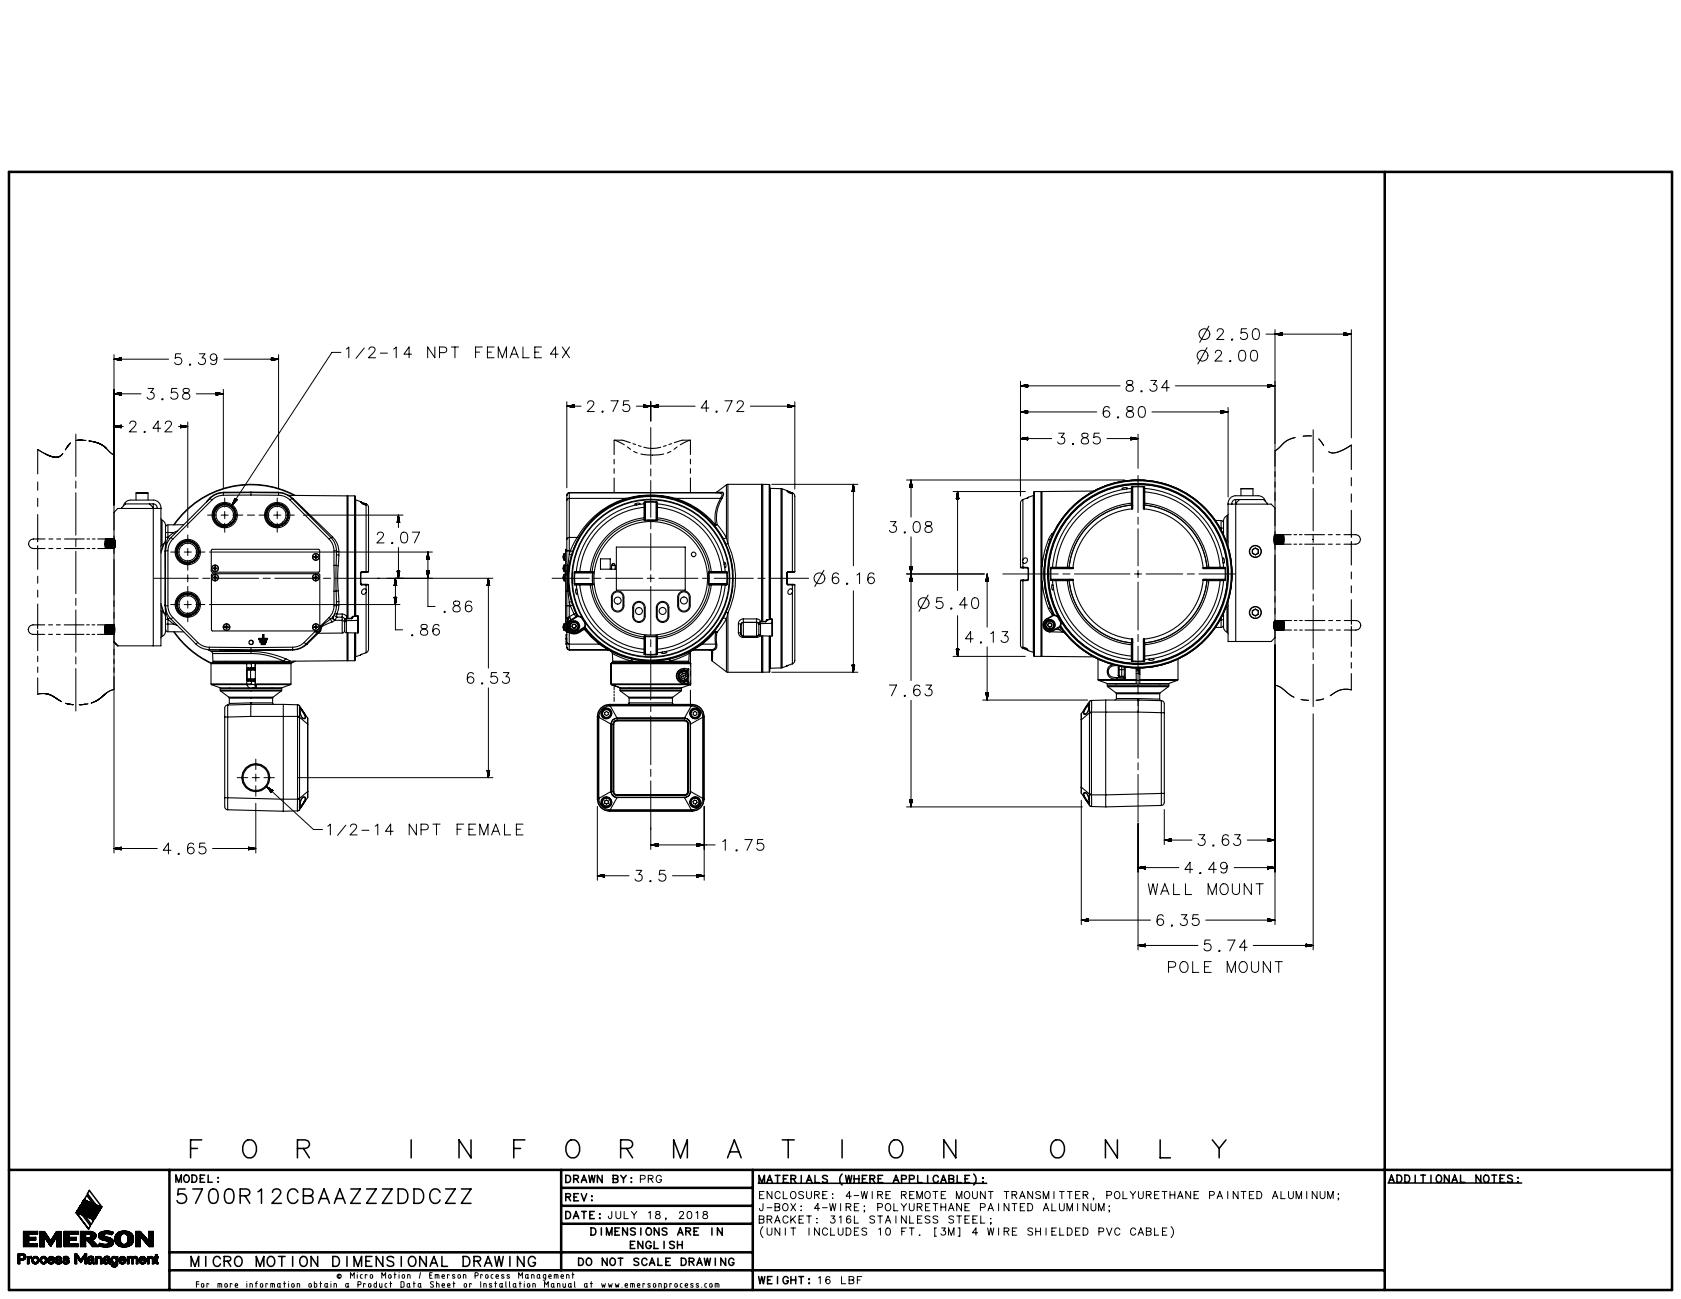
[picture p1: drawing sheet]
<svg xmlns="http://www.w3.org/2000/svg" width="279mm" height="216mm" viewBox="0 0 279 216" stroke-linecap="round" stroke-linejoin="round" font-family="sans-serif">
<g fill="none" stroke="#000" stroke-width=".25">
<path d="M18.9 106.7l.2 .2M19.2 106.9v.1M19.3 107.1h.1M19.4 107.2l.2 .1M13.6 200l1.5 .6M13.6 200l.2 .3M13.9 199.5l-.3 .5M13.9 199.4l.2 .1M13.9 199.4v.1M14.1 199.5h.1M14.1 199.5l2.8 1.1M14.3 199.5l-.2-.2 .3-.6 1.1 1.3"/>
<path d="M29.2 196.5v-1.2l.5 1.2 .4-1.2v1.2M30.7 195.5l.1-.1a.56 .56 0 0 1 .7 .5 .56 .56 0 0 1-.7 .5l-.3-.4zM30.8 197.6h-1.2l-.1 1a.84 .84 0 0 1 1.3 0 .84 .84 0 0 1-.2 1.3 .84 .84 0 0 1-1.2-.4M31.7 190.9h1.1M31.9 195.3h.4a.64 .64 0 0 1 .4 .6 .64 .64 0 0 1-.4 .6h-.4zM32 197.6h1.6l-1.1 2.4M33.3 195.9h.4M33.5 189.5h-1.8v2.9M34 195.3h-.7v1.2h.7M34.6 195.3v1.2h.7M35 197.7a.78 .78 0 0 1 1.2 .4 1.97 1.97 0 0 1-.3 1.8 .78 .78 0 0 1-1.1-.4 1.97 1.97 0 0 1 .2-1.8zM36.3 195.7v.1z"/>
<path d="M36.3 196.4v.1zM37.6 197.7a.78 .78 0 0 1 1.2 .4 1.97 1.97 0 0 1-.3 1.8 .78 .78 0 0 1-1.1-.4 1.97 1.97 0 0 1 .2-1.8zM39.9 198.7h1l.4-.1a.55 .55 0 0 0 0-.9l-.4-.1h-1v2.4M40.7 198.7l.8 1.3M40.9 189.6a1.14 1.14 0 0 1 1.7 1 1.37 1.37 0 0 1-1.4 1.8 1.74 1.74 0 0 1-.3-2.8zM42.9 198.1l.6-.5v2.4M45.3 198.2a.59 .59 0 0 1 .4-.6h.5a.58 .58 0 0 1 .3 .9l-1.3 1.5h1.6M49.4 190.9h1.3l.4-.2a.69 .69 0 0 0 0-1.1l-.4-.1h-1.3v2.9M49.5 198.2a.88 .88 0 0 0-1-.6 .88 .88 0 0 0-.7 .9 1.05 1.05 0 0 0 .2 1.2 1.05 1.05 0 0 0 1.2 .2l.3-.5M50.4 198.7h1.1a.63 .63 0 0 1 .5 .7 .63 .63 0 0 1-.5 .6h-1.1v-2.4h1.1l.3 .1a.55 .55 0 0 1 0 .9l-.3 .1M50.4 190.9l1 1.5M53.3 199.2h1.1"/>
<path d="M55.9 199.2h1.1M58.3 197.6h1.6l-1.6 2.4h1.6M60.9 197.6h1.6l-1.6 2.4h1.6M63.6 197.6h1.6l-1.6 2.4h1.6M66.2 197.6h.8a1.27 1.27 0 0 1 .8 1.2 1.27 1.27 0 0 1-.8 1.2h-.8zM68.3 189.5v2.9M68.8 197.6h.8a1.27 1.27 0 0 1 .8 1.2 1.27 1.27 0 0 1-.8 1.2h-.8zM73.1 198.2a.88 .88 0 0 0-1-.6 .88 .88 0 0 0-.7 .9 1.05 1.05 0 0 0 .3 1.2 1.05 1.05 0 0 0 1.1 .2l.3-.5M74.1 197.6h1.6l-1.6 2.4h1.6M76.7 197.6h1.6l-1.6 2.4h1.6M78.3 189.5v2.9l-2-2.9v2.9M85.4 190.9h1.1"/>
<path d="M87.2 189.5h-1.8v2.9M94 195.3h.4a.64 .64 0 0 1 .4 .6 .64 .64 0 0 1-.4 .6h-.4zM94 199l.7-.1 .1-.2v-.2l-.8-.1v1.2M94.4 199l.4 .6M94.6 189.6a1.14 1.14 0 0 1 1.7 1 1.37 1.37 0 0 1-1.4 1.8 1.74 1.74 0 0 1-.3-2.8zM95.4 195.9h.6l.1-.2v-.2l-.7-.2v1.2M95.4 199h.5M95.7 195.9l.4 .6M96.1 198.4h-.7v1.2h.7M96.6 196.5l.5-1.2 .4 1.2M96.6 198.4l.5 1.2 .4-1.2M96.8 196.1h.5"/>
<path d="M97.9 195.3l.2 1.2 .3-1.2 .3 1.2 .2-1.2M98.3 198.8h.1zM98.3 199.5h.1zM100.1 195.3v1.2l-.8-1.2v1.2M101.9 195.9l.8 .1v.3l-.3 .2h-.5v-1.2l.8 .2v.3l-.3 .1M103.2 190.9h1.2l.5-.2a.69 .69 0 0 0 0-1.1l-.5-.1h-1.2v2.9M103.2 195.3l.4 .6v.6M104.1 195.3l-.5 .6M104.2 190.9l.9 1.5M104.9 195.7v.2zM104.9 196.4v.1zM112 192.4v-2.9l1.1 2.9 1.1-2.9v2.9"/>
<path d="M120.9 192.4l1.2-2.9 1.1 2.9M121.3 191.4h1.5M126 196.7h38M126.2 196.6v-1.2l.4 1.2 .5-1.2v1.2M127.5 196.6l.4-1.2 .5 1.2M127.6 196.2h.6M128.8 195.4h.8M129.2 195.4v1.2M130 189.5h2M130.2 195.9h.5M130.9 195.4h-.7v1.2h.7M131 189.5v2.9"/>
<path d="M131.5 195.9h.6l.2-.2-.1-.2-.7-.1v1.2M131.9 195.9l.4 .7M133.2 195.4v1.2M134 196.6l.5-1.2 .4 1.2M134.2 196.2h.6M135.5 195.4v1.2h.6M137.5 195.5l-.3-.1-.5 .1 .1 .3 .7 .3v.3l-.3 .2-.5-.2M140 189.5v2.9M140 195.1a1.23 1.23 0 0 0 0 1.8M140.5 195.4l.3 1.2 .3-1.2 .2 1.2 .3-1.2M142 195.9h.8M142 195.4v1.2"/>
<path d="M142.8 195.4v1.2M143.3 195.9h.5M144.1 195.4h-.8v1.2h.8M144.6 195.9h.7l.1-.2-.1-.2-.7-.1v1.2M145 195.9l.4 .7M146 195.9h.4M146.7 195.4h-.7v1.2h.7M148.3 189.6a1.14 1.14 0 0 1 1.8 1 1.37 1.37 0 0 1-1.5 1.8 1.74 1.74 0 0 1-.3-2.8zM148.5 196.6l.4-1.2 .5 1.2M148.6 196.2h.6M149.8 196l.7-.1 .1-.1v-.3l-.8-.1v1.2M151.2 196l.6-.1 .2-.1-.1-.3-.7-.1v1.2"/>
<path d="M152.5 195.4v1.2h.7M154.2 195.4v1.2M156 195.6a.44 .44 0 0 0-.5-.2 .44 .44 0 0 0-.4 .4v.3a.44 .44 0 0 0 .4 .5 .44 .44 0 0 0 .5-.3M156.4 196.6l.4-1.2 .5 1.2M156.5 196.2h.6M157.7 195.9l.8 .1v.3l-.3 .3h-.5v-1.2l.8 .1v.2l-.3 .2M158.9 189.5v2.9l-2-2.9v2.9M159.1 195.4v1.2h.7M160.4 195.9h.5M161.2 195.4h-.8v1.2h.8M161.8 195.1a1.23 1.23 0 0 1 0 1.8M163.3 195.8h.1z"/>
<path d="M163.3 196.5h.1zM175.2 189.6a1.14 1.14 0 0 1 1.7 1 1.37 1.37 0 0 1-1.4 1.8 1.74 1.74 0 0 1-.3-2.8zM185.7 189.5v2.9l-2-2.9v2.9M192.8 189.5v2.9h1.7M201.5 189.5l1.1 1.4v1.5M203.8 189.5l-1.2 1.4M230.7 196.6h22.2M230.8 196.5l.5-1.2 .4 1.2M231 196.1h.6M232.2 195.3h.4a.64 .64 0 0 1 .4 .6 .64 .64 0 0 1-.4 .6h-.4zM233.5 195.3h.4a.64 .64 0 0 1 .4 .6 .64 .64 0 0 1-.4 .6h-.4zM235.2 195.3v1.2"/>
<path d="M236.1 195.3h.8M236.5 195.3v1.2M237.8 195.3v1.2M238.8 195.5l.1-.1a.56 .56 0 0 1 .7 .5 .56 .56 0 0 1-.7 .5l-.2-.3zM240.9 195.3v1.2l-.8-1.2v1.2M241.3 196.5l.5-1.2 .4 1.2M241.5 196.1h.6M242.8 195.3v1.2h.6M246.1 195.3v1.2l-.8-1.2v1.2M246.7 195.5l.1-.1a.56 .56 0 0 1 .7 .5 .56 .56 0 0 1-.7 .5l-.2-.3zM248 195.3h.7M248.4 195.3v1.2"/>
<path d="M249.3 195.9h.5M250.1 195.3h-.8v1.2h.8M251.4 195.5l-.3-.2-.5 .2 .1 .3 .6 .2 .1 .2v.1l-.3 .2-.5-.2M252.2 195.8h.1zM252.2 196.4h.1zM3 208.4h.8a.5 .5 0 0 1 .5 .5 .5 .5 0 0 1-.5 .5h-.5v.6h-.3zM3.3 208.6h.4a.3 .3 0 0 1 .3 .3 .3 .3 0 0 1-.3 .3h-.4zM3.9 204.7h2.3v.4h-1.4v.6h1.1v.4h-1.1v.7h1.4v.4h-2.3zM4.6 208.9h.2v.2l.4-.3v.3l-.4 .3v.6h-.2zM5.2 208.8h.1M6.6 204.7l.8 .1 1 1.4 1-1.4 .7-.1v2.5h-.7v-1.7l-1 1.6-1.1-1.6v1.7h-.7zM6.8 209a.5 .5 0 0 1 .6-.1 .5 .5 0 0 1 .3 .4h-.2v-.1a.4 .4 0 0 0-.6 .2 .4 .4 0 0 0 .3 .5l.3-.1v-.2h.2a.57 .57 0 0 1-.8 .4 .57 .57 0 0 1-.1-1z"/>
<path d="M8.1 209.1a.58 .58 0 0 1 .6-.2 .58 .58 0 0 1 .4 .6h-.9a.35 .35 0 0 0 .2 .4 .35 .35 0 0 0 .4-.3h.3a.59 .59 0 0 1-.9 .4 .59 .59 0 0 1-.1-.9zM8.2 209.2a.35 .35 0 0 1 .4-.1 .35 .35 0 0 1 .3 .3h-.7zM9.4 208.9a.5 .5 0 0 1 .8 .3l-.5-.2-.2 .1 .1 .2a.48 .48 0 0 1 .5 .1 .48 .48 0 0 1 .1 .4 .55 .55 0 0 1-.5 .3 .55 .55 0 0 1-.5-.5h.2a.31 .31 0 0 0 .3 .3 .31 .31 0 0 0 .3-.3 .53 .53 0 0 1-.6-.7zM10.6 208.9a.5 .5 0 0 1 .8 .3l-.5-.2-.2 .1 .1 .2a.48 .48 0 0 1 .5 .1 .48 .48 0 0 1 .1 .4 .55 .55 0 0 1-.5 .3 .55 .55 0 0 1-.5-.5h.3a.31 .31 0 0 0 .3 .3 .31 .31 0 0 0 .3-.3 .53 .53 0 0 1-.7-.7zM10.7 204.7h2.3v.4h-1.5v.6h1.2v.4h-1.2v.7h1.5v.4h-2.3zM12.5 208.4h.2l.7 1 .7-1h.3v1.6h-.3l.1-1.2-.8 1-.7-1v1.2h-.2zM12.7 201.5l2.9 1.2 .4-.6M12.7 201.5l2 2.8 .3-.6-1.3-1.8M12.7 201.5l.4-.5 2.9 1.1M13.1 200.8l3 1.1M13.1 200.8l.3 .3M13.4 204.7h1.5a.73 .73 0 0 1 .9 .3 .73 .73 0 0 1-.1 .9l-.5 .2 1.1 1.1h-.9l-.9-1h-.3v1h-.8z"/>
<path d="M13.6 200.2h-.2l-.3 .6M13.6 200.2v.1M13.6 200.3l2.8 1.1M14.1 201.1l.3 .5M14.1 202.1l1.1 1.4 .3-.5-.3-.5M14.2 205.1h.4a.36 .36 0 0 1 .5 .3 .36 .36 0 0 1-.5 .4h-.4zM14.6 201.3l.3 .5M14.6 201.3h.1M14.7 200.4l.3 .4M14.8 208.9l.2-.1a.43 .43 0 0 1 .6 .4v.6l.1 .2h-.2l-.1-.1a.49 .49 0 0 1-.8 0 .37 .37 0 0 1 .3-.5l.4-.1v-.2l-.2-.1-.5 .3zM14.8 209.6l.6-.2a.33 .33 0 0 1-.2 .4 .33 .33 0 0 1-.4-.1zM15 200.5l.3 .5"/>
<path d="M15.1 200.6h.1M15.1 200.6l1.3 .5M15.7 201.8l.3 .3M15.9 208.9h.2v.2a.44 .44 0 0 1 .5-.2 .44 .44 0 0 1 .3 .4v.7h-.2v-.7a.3 .3 0 0 0-.3-.2 .3 .3 0 0 0-.3 .3v.6h-.2zM15.9 200.2l-1.4-1.8 .4-.5 2 2.7M16.1 201.9h.1M16.2 201l.3 .4M16.4 201.1h.1M16.4 201.1h.2M16.4 201.4l-.3 .5M16.6 204.9a2.39 2.39 0 0 1 2.2-.1l-.3 .4-.5-.2a.54 .54 0 0 0-.8 .3l.8 .4a.76 .76 0 0 1 .8 .7 .76 .76 0 0 1-.7 .8h-1.1l-.6-.2 .2-.3 1.2 .1 .2-.3a1.5 1.5 0 0 0-1.2-.5l-.1-.1a.64 .64 0 0 1-.1-1zM16.6 201.1h.1"/>
<path d="M16.9 200.6l-.3 .5M17.4 208.9l.3-.1a.43 .43 0 0 1 .5 .4v.6l.2 .2h-.3l-.1-.1a.49 .49 0 0 1-.8 0 .37 .37 0 0 1 .4-.5l.3-.1 .1-.2-.2-.1-.6 .3zM17.5 209.6l.5-.2a.33 .33 0 0 1-.2 .4 .33 .33 0 0 1-.4-.1zM18.6 209a.46 .46 0 0 1 .7 .1l.1-.2h.1v1.2a.54 .54 0 0 1-.5 .5 .54 .54 0 0 1-.5-.4h.2a.35 .35 0 0 0 .5 .2 .35 .35 0 0 0 .1-.5 .43 .43 0 0 1-.6 .1 .74 .74 0 0 1-.1-1zM18.8 209.1a.33 .33 0 0 1 .5 .1l-.1 .6a.4 .4 0 0 1-.5-.1 .4 .4 0 0 1 .1-.6zM19.4 205.1a1.83 1.83 0 0 1 2.7 .2 1.39 1.39 0 0 1-.3 1.6 1.39 1.39 0 0 1-1.5 .3 1.29 1.29 0 0 1-1.1-.7 1.29 1.29 0 0 1 .2-1.4zM19.9 209.1a.58 .58 0 0 1 .7-.2 .58 .58 0 0 1 .3 .6h-.9a.35 .35 0 0 0 .3 .4 .35 .35 0 0 0 .4-.3h.2a.59 .59 0 0 1-.9 .4 .59 .59 0 0 1-.1-.9zM20.1 209.2a.35 .35 0 0 1 .3-.1 .35 .35 0 0 1 .3 .3h-.7zM20.2 205.2a.71 .71 0 0 1 .9 0 .71 .71 0 0 1 .2 .9 .67 .67 0 0 1-.7 .8 .67 .67 0 0 1-.6-.8v-.6zM21.2 208.9h.2v.2l.1-.1a.41 .41 0 0 1 .6 0 .41 .41 0 0 1 .5-.2 .41 .41 0 0 1 .3 .5v.7h-.2v-.7l-.3-.3-.2 .2-.1 .8h-.2v-.7v-.2l-.3-.1-.2 .4v.6h-.2zM22.6 204.7h.8l1.3 1.6v-1.6h.7v2.5h-.6l-1.5-1.7v1.7h-.7zM23.3 209.1a.58 .58 0 0 1 .6-.2 .58 .58 0 0 1 .4 .6h-.9a.35 .35 0 0 0 .3 .4 .35 .35 0 0 0 .3-.3h.3a.59 .59 0 0 1-.9 .4 .59 .59 0 0 1-.1-.9z"/>
<path d="M23.4 209.2a.35 .35 0 0 1 .4-.1 .35 .35 0 0 1 .3 .3h-.7zM24.5 208.9h.2v.2a.44 .44 0 0 1 .5-.2 .44 .44 0 0 1 .4 .4v.7h-.3v-.7a.3 .3 0 0 0-.3-.2 .3 .3 0 0 0-.3 .3v.6h-.2zM25.9 208.5h.2v.4h.2v.2h-.2v.7l.2 .1-.1 .1h-.2l-.1-.2v-.7h-.2v-.2h.2zM31.8 210.5v-1.7l.6 1.7 .6-1.7v1.7M34.2 208.8v1.7M36.6 209.2a.6 .6 0 0 0-.7-.4 .6 .6 0 0 0-.4 .7 .72 .72 0 0 0 .1 .7 .72 .72 0 0 0 .8 .2l.2-.3M37.3 209.6l.9-.1 .2-.2-.1-.3-.3-.2h-.7v1.7M37.8 209.6l.6 .9M39.1 209.1a.61 .61 0 0 1 .7-.2 .61 .61 0 0 1 .4 .6 .72 .72 0 0 1-.1 .7 .72 .72 0 0 1-.8 .2 1.02 1.02 0 0 1-.2-1.3zM42.6 210.5v-1.7l.6 1.7 .6-1.7v1.7M44.6 209.1a.61 .61 0 0 1 .7-.2 .61 .61 0 0 1 .4 .6 .72 .72 0 0 1-.2 .7 .72 .72 0 0 1-.8 .2 1.02 1.02 0 0 1-.1-1.3zM46.3 208.8h1.1"/>
<path d="M46.8 208.8v1.7M48.6 208.8v1.7M50 209.1a.61 .61 0 0 1 .7-.2 .61 .61 0 0 1 .4 .6 .72 .72 0 0 1-.2 .7 .72 .72 0 0 1-.8 .2 1.02 1.02 0 0 1-.1-1.3zM52.8 208.8v1.7l-1.1-1.7v1.7M52.9 200l1-2.4 .9 2.4M55.3 208.8h.6a.88 .88 0 0 1 .5 .9 .88 .88 0 0 1-.5 .8h-.6zM55.6 200l.9-2.4 .9 2.4M57.7 208.8v1.7M58.8 210.5v-1.7l.7 1.7 .6-1.7v1.7M60.8 209.6h.6M61.8 208.8h-1v1.7h1M63.6 208.8v1.7l-1.1-1.7v1.7"/>
<path d="M65.4 209.1a.62 .62 0 0 0-.6-.3 .62 .62 0 0 0-.5 .4l.2 .3 .6 .2a.4 .4 0 0 1 .3 .3 .4 .4 0 0 1-.1 .4 .75 .75 0 0 1-1-.2M66.7 208.8v1.7M68 209.1a.61 .61 0 0 1 .7-.2 .61 .61 0 0 1 .4 .6 .72 .72 0 0 1-.1 .7 .72 .72 0 0 1-.8 .2 1.02 1.02 0 0 1-.2-1.3zM70.9 208.8v1.7l-1.1-1.7v1.7M71.5 210.5l.6-1.7 .6 1.7M71.7 209.9h.8M73.4 208.8v1.7h1M77 208.8h.5a.88 .88 0 0 1 .6 .9 .88 .88 0 0 1-.6 .8h-.5zM78.8 209.6l.9-.1 .2-.2-.1-.3-.3-.2h-.7v1.7M79.3 209.6l.6 .9M80.5 210.5l.6-1.7 .7 1.7M80.7 209.9h.8"/>
<path d="M82.2 208.8l.4 1.7 .3-1.7 .4 1.7 .3-1.7M84.8 208.8v1.7M87.1 208.8v1.7l-1.1-1.7v1.7M89 209.2a.6 .6 0 0 0-.7-.4 .6 .6 0 0 0-.5 .7 .72 .72 0 0 0 .2 .7 .72 .72 0 0 0 .8 .2l.2-.3v-.3h-.4M94 201.3h.4a.64 .64 0 0 1 .4 .6 .64 .64 0 0 1-.4 .6h-.4zM95.3 202.5l.4-1.2 .5 1.2M95.5 202.1h.5M96.2 209.1h.4a.64 .64 0 0 1 .4 .6 .64 .64 0 0 1-.4 .6h-.4zM96.7 201.3h.8M97.1 201.3v1.2M97.7 209.2a.56 .56 0 0 1 .7 .5 .56 .56 0 0 1-.7 .6l-.3-.4v-.3zM98 201.9h.5"/>
<path d="M98.2 204.1h.4a.64 .64 0 0 1 .4 .6 .64 .64 0 0 1-.4 .6h-.4zM98.8 201.3h-.8v1.2h.8M99.6 201.8h.1zM99.6 202.5h.1zM99.9 204.1v1.2M100.8 205.3v-1.2l.5 1.2 .4-1.2v1.2M100.9 209.1v1.2l-.8-1.2v1.2M101.6 209.2a.56 .56 0 0 1 .7 .5 .56 .56 0 0 1-.7 .6l-.2-.4v-.5zM102.2 204.7h.5M102.7 209.1h.8M103 204.1h-.8v1.2h.8M103.1 209.1v1.2"/>
<path d="M104.3 204.1v1.2l-.8-1.2v1.2M104.8 206.9h.4M105.5 206.3h-.7v1.2h.7M105.6 204.3l-.3-.2-.5 .2 .1 .2 .6 .3 .1 .1v.2l-.3 .2-.5-.2M106.2 209.3l-.3-.2-.5 .2 .1 .3 .5 .2 .2 .2v.1l-.3 .2-.5-.2M106.5 204.1v1.2M106.8 206.3v1.2l-.8-1.2v1.2M107.5 209.4a.44 .44 0 0 0-.5-.3 .44 .44 0 0 0-.3 .5v.3a.44 .44 0 0 0 .3 .4 .44 .44 0 0 0 .5-.3M107.6 204.1a.56 .56 0 0 1 .7 .6 .56 .56 0 0 1-.7 .5l-.2-.4v-.4zM107.9 210.3l.5-1.2 .4 1.2M108.1 209.9h.6M108.2 206.6a.44 .44 0 0 0-.5-.3 .44 .44 0 0 0-.3 .5v.3a.43 .43 0 0 0 .4 .4 .43 .43 0 0 0 .4-.4h-.3"/>
<path d="M108.7 206.3v1.2h.7M109.4 209.1v1.2h.6M109.5 204.1v1.2l-.8-1.2v1.2M110.4 206.3v1.2M110.7 209.7h.4M110.9 204.3l-.3-.2-.5 .2 .1 .2 .5 .3 .2 .1v.2l-.3 .2-.5-.2M111.4 209.1h-.7v1.2h.7M112.1 206.5l-.3-.2-.5 .2 .1 .3 .6 .2 .1 .2v.1l-.3 .2-.5-.2M112.6 206.9h.8M112.6 206.3v1.2M112.6 205.3l.5-1.2 .4 1.2M112.8 204.9h.6"/>
<path d="M113.2 209.1h.4a.64 .64 0 0 1 .5 .6 .64 .64 0 0 1-.5 .6h-.4zM113.4 206.3v1.2M114 204.7l.7-.1 .1-.2-.1-.2-.7-.1v1.2M114.4 204.7l.4 .6M114.6 209.7l.6-.1 .2-.1-.1-.3-.7-.1v1.2M115 209.7l.4 .6M115.4 204.7h.4M115.8 210.3l.5-1.2 .4 1.2M116 209.9h.6M116.1 204.1h-.7v1.2h.7M117.1 209.1l.2 1.2 .3-1.2 .3 1.2 .2-1.2M118.3 204.1v1.2"/>
<path d="M118.9 209.1v1.2M120 204.1v1.2l-.8-1.2v1.2M120.6 209.1v1.2l-.8-1.2v1.2M122 209.4a.44 .44 0 0 0-.5-.3 .44 .44 0 0 0-.4 .5v.3a.43 .43 0 0 0 .4 .4 .43 .43 0 0 0 .5-.4h-.3M126.1 212.2l.2 1.2 .3-1.2 .3 1.2 .2-1.2M127.6 212.7h.4M128.3 212.2h-.7v1.2h.7M129.2 212.2v1.2M131 212.5a.44 .44 0 0 0-.5-.3 .44 .44 0 0 0-.4 .4v.3a.43 .43 0 0 0 .5 .5 .43 .43 0 0 0 .4-.5h-.3M131.5 212.7h.8M131.5 212.2v1.2M132.3 212.2v1.2"/>
<path d="M132.8 212.2h.8M133.2 212.2v1.2M134.4 212.6h.1zM134.4 213.3h.1z"/>
<circle cx="5.9" cy="209.4" r=".6"/>
<circle cx="5.9" cy="209.5" r=".4"/>
</g>
<g fill="none" stroke="#000" stroke-width=".17">
<path d="M18.9 59v25M18.9 59.7h9.1M18.9 59.7l1.2 .2M19 59.7h1.1M19.2 59.7h.9M19.3 59.6h.8M19.4 59.8h.7M19.5 59.6h.6M19.7 59.8h.4M19.7 59.6h.4M19.9 59.9h.2M20 59.5h.1"/>
<path d="M20.1 59.9h.1M20.1 59.5v.4M20.1 59.5l-1.2 .2M30.1 58.8h-.9l-.1 .8a.63 .63 0 0 1 1 0 .63 .63 0 0 1-.1 .9 .63 .63 0 0 1-1-.2M33.1 58.8h1l-.5 .7a.6 .6 0 0 1 .5 .8 .6 .6 0 0 1-1 .2l-.1-.2M36 59.4a.56 .56 0 0 1-.7 .5 .56 .56 0 0 1-.2-.9 .56 .56 0 0 1 .9 .1 1.61 1.61 0 0 1-.2 1.4 .53 .53 0 0 1-.8-.2M37.2 59.7h9.1M45.1 59.9h.1M45.1 59.5h.2M45.1 59.5l.4 .1M45.1 59.6h.6M45.1 59.6h.9"/>
<path d="M45.1 59.7h1.1M45.1 59.5l1.2 .2M45.1 59.5v.4M45.4 59.9h-.3M45.6 59.8h-.5M45.9 59.8h-.8M46.1 59.7l-1 .1M46.3 59v22.1M46.3 59.7l-1.2 .2M56.7 58.6h-1.5l-16.6 25.4M57.5 58l.5-.3v1.8M60.5 57.8l-1.3 1.7"/>
<path d="M61.3 58.1l.1-.3 .3-.1 .5 .1a.41 .41 0 0 1 .1 .6l-1.1 1.1h1.2M63.2 58.7h1.2M65.4 58l.5-.3v1.8M68.4 58.9h-1.3l.9-1.2v1.8M72.3 57.7v1.8l-1.2-1.8v1.8M73.1 58.6h.7a.47 .47 0 0 0 .5-.5 .47 .47 0 0 0-.5-.4h-.7v1.8M75 57.7h1.2M75.6 57.7v1.8M79 58.5h.7M80.2 57.7h-1.2v1.8M81 58.5h.7M82.1 57.7h-1.1v1.8h1.1"/>
<path d="M82.8 59.5v-1.8l.7 1.8 .7-1.8v1.8M84.8 59.5l.7-1.8 .6 1.8M85 58.9h.9M86.9 57.7v1.8h1M88.9 58.5h.7M90 57.7h-1.1v1.8h1.1M92.8 58.9h-1.3l.8-1.2v1.8M93.5 57.7l1.2 1.8M94.7 57.7l-1.2 1.8M200.6 57.8l-1.5 2.7M200.9 54.2l-1.5 2.7M202 58.6l.1-.2 .2-.2 .6 .1a.41 .41 0 0 1 0 .6l-1 1.1h1.2"/>
<path d="M202.3 55.1l.1-.3 .3-.2 .5 .1a.41 .41 0 0 1 .1 .6l-1.1 1.1h1.2M204.4 59.9h.2v.2h-.2zM204.7 56.3h.2v.2h-.2zM206.1 58.3a.58 .58 0 0 1 .9 .3 1.48 1.48 0 0 1-.2 1.3 .58 .58 0 0 1-.9-.2 1.48 1.48 0 0 1 .2-1.4zM207.2 54.6h-.9v.8a.63 .63 0 0 1 .9 0 .63 .63 0 0 1-.1 .9 .63 .63 0 0 1-.9-.2M208.1 58.3a.58 .58 0 0 1 .8 .3 1.48 1.48 0 0 1-.1 1.3 .58 .58 0 0 1-.9-.2 1.48 1.48 0 0 1 .2-1.4zM208.4 54.7a.58 .58 0 0 1 .8 .3 1.48 1.48 0 0 1-.1 1.3 .58 .58 0 0 1-.9-.2 1.48 1.48 0 0 1 .2-1.4zM210.4 55.5h14.2M211.9 54.8v28.4M212 55.5h1.1M212.2 55.5h.9M212.2 55.6h.9"/>
<path d="M212.4 55.4h.7M212.4 55.6h.7M212.6 55.4h.5M212.6 55.7h.5M212.9 55.4h.2M212.9 55.7h.2M213.1 55.3h.1M213.1 55.7h.1M213.1 55.3l-1.2 .2 1.2 .2M213.1 55.3v.4M223.4 55.3l1.2 .2M223.4 55.3v.4"/>
<path d="M223.4 55.3h.1M223.4 55.3l.2 .1M223.4 55.4h.5M223.4 55.4h.7M223.4 55.5h1M223.4 55.7h.1M223.6 55.7h-.2M223.9 55.7h-.5M224.1 55.6h-.7M224.3 55.6h-.9M224.6 55.5l-1.2 .1M224.6 54.8v18"/>
<path d="M224.6 55.5l-1.2 .2M6.3 74.7l.3 .2a5.3 5.3 0 0 0 3 1.1l.4-.2M11.7 73.7l-.8 1.1M12.6 72.1v7.1M12.6 79.9v1.2M12.9 73.2h1.4M15.6 73.4a4.6 4.6 0 0 1 2.8 1.9l.5 .3M18.9 70.9l1.2 .2M18.9 70.9h1.6M18.9 65.5h4.5M18.9 65.5l1.2 .2M19 70.9h1.1"/>
<path d="M19 65.5h1.1M19.1 70.9h1M19.2 65.4h.9M19.3 65.5h.8M19.3 70.8h.8M19.4 71h.7M19.4 65.4h.7M19.5 70.8h.6M19.5 65.6h.6M19.6 71h.5M19.7 65.3h.4M19.7 65.6h.4"/>
<path d="M19.8 70.7h.3M19.9 71h.2M19.9 65.3h.2M20 70.7h.1M20 65.6h.1M20.1 71.1h.1M20.1 65.3h.1M20.1 65.2v.5M20.1 70.7v.4M20.1 70.7l-1.2 .2M20.1 65.2l-1.2 .3M21.6 70.4l.1-.2 .2-.2 .5 .1a.41 .41 0 0 1 .1 .6l-1 1.1h1.2"/>
<path d="M24 71.7h.1v.2h-.1zM24.6 64.6h.9l-.5 .6a.6 .6 0 0 1 .6 .9 .6 .6 0 0 1-1 .2l-.2-.3M26.7 71.2h-1.3l.9-1.2v1.8M26.9 66.3h.2v.1h-.2zM27.5 70.4l.1-.2 .2-.2 .5 .1a.41 .41 0 0 1 .1 .6l-1 1.1h1.2M29.4 64.6h-.8l-.1 .7a.63 .63 0 0 1 .9 0 .63 .63 0 0 1-.1 1 .63 .63 0 0 1-.9-.3M29.7 70.9h1.5M30 70.7h.2M30 70.7h.4M30 70.7l.6 .1M30 70.8h.8M30 70.8l1.1 .1"/>
<path d="M30 70.7l1.2 .2M30 70.7v.4M30.1 71.1h-.1M30.3 71l-.3 .1M30.5 64.6a.36 .36 0 0 0 .2 .6 .74 .74 0 0 1 .8 .8 .59 .59 0 0 1-.7 .4 .59 .59 0 0 1-.4-.8l.2-.2 .6-.2a.36 .36 0 0 0 .2-.6h-.3zM30.6 71h-.6M30.8 71h-.8M31 70.9l-1 .1M31.2 70.9l-1.2 .2M31.2 70.1v17.6M31.5 60.5h.2v.2h-.2zM32.6 65.5h4.5"/>
<path d="M35.9 65.2l.1 .1M35.9 65.3h.3M35.9 65.3h.5M35.9 65.3l.8 .1M35.9 65.4h1M35.9 65.2l1.2 .3M35.9 65.2v.5M36.1 65.6l-.2 .1M36.3 65.6h-.4M36.5 65.6h-.6M36.8 65.5h-.9M37 65.5h-1.1"/>
<path d="M37.1 64.7v16.4M37.1 65.5l-1.2 .2M94.2 66.8v14.3M94.2 67.5h2.4M94.2 67.5l1.2 .2M94.3 67.5h1.1M94.4 67.6h1M94.5 67.5h.9M94.7 67.6h.7M94.8 67.4h.6M94.9 67.6h.5M95 67.4h.4"/>
<path d="M95.1 67.7h.3M95.3 67.3h.1M95.4 67.7h.1M95.4 67.3v.4M95.4 67.3l-1.2 .2M97.7 67l.1-.2 .2-.2 .5 .1a.41 .41 0 0 1 .1 .6l-1 1.1h1.2M100.1 68.3h.1v.2h-.1zM101.5 66.6h1.2l-.8 1.8M104.5 66.6h-.8l-.1 .8a.63 .63 0 0 1 .9 0 .63 .63 0 0 1-.1 .9 .63 .63 0 0 1-.9-.2M105.8 67.5h9.7M107 67.3h.1M107 67.3l.4 .1"/>
<path d="M107 67.4h.6M107 67.4l.9 .1M107 67.5h1.1M107 67.7h.1M107 67.3l2.4 .4M107 67.3v.4M107.2 67.7h-.2M107.5 67.6l-.5 .1M107.7 67.6h-.7M107.9 67.6h-.9M108.2 66.8v3.2M108.2 71.1v6.1"/>
<path d="M108.2 77.9v1.2M108.2 79.9v6.1M108.3 67.5h1.1M108.4 67.6h1M108.5 67.5h.9M108.6 67.6h.8M108.7 67.4h.7M108.9 67.6h.5M108.9 67.4h.5M109.1 67.7h.3M109.2 67.3h.2M109.3 67.7h.1"/>
<path d="M109.4 67.3v.4M109.4 67.3l-2.4 .4M117.8 67.8h-1.3l.9-1.2v1.8M119 68.3h.2v.2h-.2zM120.5 66.6h1.2l-.9 1.8M122.5 67l.1-.2 .3-.2 .5 .1a.41 .41 0 0 1 .1 .6l-1.1 1.1h1.2M124.7 67.5h7.4M130.9 67.3l1.2 .2M130.9 67.3v.4M130.9 67.3h.2M130.9 67.3l.4 .1M130.9 67.4h.6"/>
<path d="M130.9 67.4l.9 .1M130.9 67.5h1.1M130.9 67.7h.1M131.2 67.7h-.3M131.4 67.6l-.5 .1M131.7 67.6h-.8M131.9 67.6h-1M132.1 66.8v14.5M132.1 67.5l-1.2 .2M150.7 79.8h36.2M151.4 79.9v1.1M151.4 79.8v6.1"/>
<path d="M151.4 79.8l-.2 1.2M151.4 79.8l.2 1.2M169.6 68.5h12.7M169.6 68.5l1.2 .2M169.6 72.9h5.2M169.6 72.9l1.2 .2M169.6 63.4v19M169.6 64.1h16.6M169.6 64.1l1.2 .2M169.7 68.4h1.1M169.7 72.9h1.1M169.7 64.1h1.1"/>
<path d="M169.8 72.9h1M169.9 68.5h.9M169.9 64.1h.9M169.9 68.4h.9M169.9 64.2h.9M170 73h.8M170.1 68.5h.7M170.1 72.8h.7M170.1 64.1h.7M170.2 68.4h.6M170.2 73h.6M170.2 64.2h.6"/>
<path d="M170.3 72.8h.5M170.3 68.6h.5M170.3 64h.5M170.4 68.3h.4M170.4 73h.4M170.4 64.3h.4M170.5 68.6h.3M170.5 72.7h.3M170.5 64h.3M170.6 64.3h.2M170.7 68.3h.1M170.7 73.1h.1"/>
<path d="M170.7 72.7h.1M170.8 68.7h.1M170.8 63.9h.1M170.8 63.9v.4M170.8 68.3v.4M170.8 72.7v.4M170.8 68.3l-1.2 .2M170.8 72.7l-1.2 .2M170.8 63.9l-1.2 .2M176 72h.9l-.5 .7a.6 .6 0 0 1 .5 .8 .6 .6 0 0 1-.9 .2l-.2-.3M178.3 73.7h.1v.2h-.1zM179.9 72.1a.36 .36 0 0 0 .2 .6 .74 .74 0 0 1 .8 .7 .59 .59 0 0 1-.7 .4 .59 .59 0 0 1-.4-.8l.2-.2 .6-.1a.36 .36 0 0 0 .2-.6l-.3-.1z"/>
<path d="M182.7 72h-.8l-.1 .8a.63 .63 0 0 1 .9-.1 .63 .63 0 0 1-.1 1 .63 .63 0 0 1-.9-.3M184 72.9h5.2M184.4 67.8a.53 .53 0 0 0-.8-.1 1.38 1.38 0 0 0 0 1.6 .56 .56 0 0 0 .8-.3 .56 .56 0 0 0-.4-.7 .56 .56 0 0 0-.6 .5M185.8 69.3h.1v.1h-.1zM187.3 63.3a.36 .36 0 0 0 .2 .6 .74 .74 0 0 1 .9 .8 .59 .59 0 0 1-.8 .3 .59 .59 0 0 1-.3-.7l.1-.2 .6-.2a.36 .36 0 0 0 .2-.6l-.3-.1zM187.4 67.7a.36 .36 0 0 0 .2 .6 .74 .74 0 0 1 .8 .7 .59 .59 0 0 1-.8 .4 .59 .59 0 0 1-.3-.8l.2-.2 .6-.1a.36 .36 0 0 0 .1-.6l-.2-.1zM188 72.7h.1M188 72.7h.2M188 72.7l.5 .1M188 72.8h.7M188 72.8l1 .1M188 72.7l1.2 .2"/>
<path d="M188 72.7v.4M188.1 73.1h-.1M188.4 73l-.4 .1M188.6 73h-.6M188.8 73h-.8M189.1 72.9h-1.1M189.2 72.1v5.7M189.2 79v6.2M189.2 72.9l-1.2 .2M189.4 67.7a.58 .58 0 0 1 .9 .2 1.48 1.48 0 0 1-.2 1.4 .58 .58 0 0 1-.8-.3 1.48 1.48 0 0 1 .1-1.3zM189.7 64.9h.1v.2h-.1zM191.3 63.2h.9l-.5 .7a.6 .6 0 0 1 .6 .8 .6 .6 0 0 1-1 .2l-.2-.2"/>
<path d="M191.5 68.5h12.6M194.4 64.4h-1.3l.8-1.2v1.8M195.4 64.1h16.5M202.9 68.7h.1M202.9 68.3h.2M202.9 68.3h.4M202.9 68.3l.6 .1M202.9 68.4h.9M202.9 68.4h1.1M202.9 68.3l1.2 .2M202.9 68.3v.4M203.2 68.6l-.3 .1"/>
<path d="M203.4 68.6h-.5M203.7 68.5l-.8 .1M203.9 68.5h-1M204.1 68.5l-1.2 .2M204.1 67.7v14.9M210.7 63.9v.4M210.7 63.9l1.2 .2M210.7 63.9h.1M210.7 63.9l.3 .1M210.7 64h.5M210.7 64l.8 .1M210.7 64.1h1"/>
<path d="M210.9 64.3h-.2M211.1 64.3h-.4M211.3 64.2l-.6 .1M211.6 64.2h-.9M211.8 64.1l-1.1 .1M211.9 64.1l-1.2 .2M215.3 72.7a5 5 0 0 0-3 1.9l-.4 .3M218 72.5h-1.4M218.3 71.4v7.1M218.3 79.2v1.2M219.2 73l.8 1M224.6 74a5.8 5.8 0 0 1-3.3 1.3l-.4-.2"/>
<path d="M6.3 89.6v.1M6.3 89.8h.1M6.3 89.8v.1M6.3 89.9v.2M6.3 90.7v.1M6.3 90.9h.1M6.3 90.9v.1M6.3 91v.2M12.6 81.9v7M12.6 89.7v1.2M12.6 91.6v7.1M12.6 99.4v1.2"/>
<path d="M17.6 89.6l.1 .2M17.7 91h.1M17.7 89.7h.1M17.7 90.9l-.1 .2M17.7 89.9v.1M17.7 91.1h.1M17.7 90.8v.1M17.7 90v.1M17.7 90.7h.1M17.7 90.2v.4zM17.7 90.9v.1M17.7 90.8h.1"/>
<path d="M17.8 90.1h.1M17.8 90.6v.1M17.8 89.9l-.1-.2v.2M17.8 90.9l-.1 .1M17.8 89.9v.1M17.8 90.8h.1M17.8 90v.1M17.8 90.2v.4M17.9 89.6l.1 .2M17.9 89.7l.1 .3M18 89.7l.1 .2M18 91v.1"/>
<path d="M18 89.7h.1M18 90.9l-.1 .2M18 90.8l-.1 .3M18 90v.1M18 90.7h.1M18 90.2v.4M18 89.9v.1M18 90.8h.1M18 90.1h.1M18 90.6v.1M18.1 90.9l-.1 .1M18.1 89.9v.1"/>
<path d="M18.1 90.8h.1M18.1 90v.1M18.1 90.6v.1M18.1 90.2v.4M18.2 89.6l.1 .2M18.2 89.7l.1 .3M18.2 89.7l.2 .2M18.2 91v.1M18.2 89.7h.1M18.3 90.9l-.1 .2M18.3 90.8l-.1 .3M18.3 90v.1"/>
<path d="M18.3 90.7h.1M18.3 90.2v.4M18.3 89.9v.1M18.3 90.8h.1M18.3 90.1h.1M18.3 90.6v.1M18.4 90.9l-.2 .1M18.4 89.9v.1M18.4 90.8h.1M18.4 90v.1M18.4 90.6v.1M18.4 90.2v.4"/>
<path d="M18.5 89.6v.2M18.5 89.7l.1 .2M18.5 91v.1M18.5 89.7h.1M18.5 90.9v.2M18.5 89.9l.1 .1M18.6 91.1h.1M18.6 90.8l-.1 .1M18.6 90v.1M18.6 90.7h.1M18.6 90.2v.4M18.6 90.9l-.1 .2"/>
<path d="M18.6 89.9v.1M18.6 90.8h.1M18.6 90.1h.1M18.6 90.6v.1M18.6 90.9l-.1 .1M18.7 89.9v.1M18.7 90.8h.1M18.7 90v.1M18.7 90.6v.1M18.7 90.2v.4M18.8 89.6v.2M18.8 89.7l.1 .2"/>
<path d="M18.8 91v.1M18.8 89.7h.1M18.8 90.9v.2M18.8 89.9v.1M18.8 91.1h.1M18.8 90.8v.1M18.8 90v.1M18.8 90.7h.1M18.9 90.2v.4M18.9 90.9l-.1 .2M18.9 89.9v.1M18.9 90.8h.1"/>
<path d="M18.9 90.1h.1M18.9 90.6v.1M18.9 90.9l-.1 .1M18.9 89.9l.1 .1M18.9 91.1h.1M18.9 85.1v3M18.9 89.1l.1 1M18.9 91v1M18.9 93v5.9M18.9 99.8v1M18.9 89.6h.1M18.9 90.4h.1"/>
<path d="M19 90.8h-.1M19 90.6v.1M19 90.2v.4M19 91.1l-.1 .1M25.6 96.1h7.3M28.4 91.8h1.5M30.6 91.8h1.2M31.2 88.9v1.5M31.2 91.2v1.2M31.2 93.1v1.7M31.2 95.5v1.2M31.2 97.5v1.6"/>
<path d="M31.2 99.9v1.2M32.6 91.8h1.5M33.7 96.1h1.2M34.5 85.6h1.5M34.8 91.8h37.1M35.6 96.1h7.4M36.8 85.6h1.1M37.3 82.8v1.5M37.3 85v1.2M37.3 87v1.5M38.7 85.6h1.7M39 82.9l.4 .2"/>
<path d="M39 82.9l-.4 1.1M39 82.9h.1M39.1 82.9l-.1 .1M39.1 82.9l-.2 .3M39.1 82.9l-.3 .5M39.2 82.9l-.5 .7M39.2 83l-.6 .9M39.3 83l-.6 .8M39.3 83l-.5 .7M39.3 83l-.3 .5M39.4 83.1l-.3 .2M39.4 83.1h-.1"/>
<path d="M39.4 83.1h.1M39.4 83.1l-.8 .9M41.1 85.6h1.2M43.1 85.6h1.6M43.7 96.1h1.2M45.5 85.6h1.2M45.7 96.1h7.3M46.1 82.8v1.5M46.1 85v1.2M46.1 87v1.5M47.4 85.6h1.5M50.4 85.6h16.6"/>
<path d="M53.8 96.1h1.2M55.7 96.1h7.4M62.7 88.9l.1-.3 .3-.2 .5 .1a.41 .41 0 0 1 .1 .6l-1.1 1.1h1.2M62.8 96.1h19.1M65.1 90.2h.2v.1h-.2zM65.5 97.3h.4M65.5 99.3l.2 1.2 .2-1.2M65.5 99.3h.4M65.5 99.3v.1M65.5 97.2v.1M65.6 99.3v.4M65.6 96.9v.4"/>
<path d="M65.6 99.3v.6M65.6 96.7v.6M65.6 99.3l.1 .9M65.7 96.4v.9M65.7 99.3v1.1M65.7 96.2v1.1M65.7 96.1v8.6h1.2M65.7 96.1l-.2 1.2M65.7 96.1l.2 1.2M65.8 96.4v.9M65.8 99.3v.9M65.8 96.6v.7"/>
<path d="M65.8 99.3v.7M65.9 96.8v.5M65.9 99.3v.5M65.9 97v.3M65.9 99.3v.3M65.9 97.3h.1M65.9 99.3h.1M66 94.9h.4M66 86.8h.4M66 94.9l.2 1.2M66 94.9v.2M66 86.7v.1"/>
<path d="M66.1 94.9v.4M66.1 86.5v.3M66.1 94.9v.6M66.1 86.2v.6M66.1 94.9l.1 .8M66.2 86v.8M66.2 94.9v1.1M66.2 85.7v1.1M66.2 85.6v2.1M66.2 91v5.1M66.2 85.6l-.2 1.2M66.2 85.6l.2 1.2"/>
<path d="M66.3 85.8v1M66.3 94.9v1M66.3 86.1v.7M66.3 94.9v.8M66.3 86.3v.5M66.4 94.9l-.1 .6M66.4 86.5v.3M66.4 94.9v.3M66.4 86.7v.1M66.4 94.9v.1M66.4 94.9l-.2 1.2M66.8 88.5a.58 .58 0 0 1 .9 .3 1.48 1.48 0 0 1-.2 1.4 .58 .58 0 0 1-.8-.3 1.48 1.48 0 0 1 .1-1.4z"/>
<path d="M68.5 88.4h1.2l-.8 1.8M70.9 94.9l.2 1.2 .2-1.2M70.9 94.9h.4M70.9 92.9h.4M70.9 94.9v.2M70.9 92.8v.1M71 94.9v.4M71 92.5v.4M71 94.9v.6M71 92.3v.6M71 94.9l.1 .9M71.1 92.1v.8"/>
<path d="M71.1 94.9v1.1M71.1 91.9v1M71.1 91.8v9h1.2M71.1 91.8l-.2 1.1M71.1 91.8l.2 1.1M71.2 92v.9M71.2 94.9v1M71.2 92.2v.7M71.2 94.9v.8M71.3 92.5v.4M71.3 94.9v.5M71.3 92.7v.2"/>
<path d="M71.3 94.9v.3M71.3 92.9h.1M71.3 94.9h.1M75.5 100a.36 .36 0 0 0 .1 .6 .74 .74 0 0 1 .9 .8 .59 .59 0 0 1-.8 .3 .59 .59 0 0 1-.3-.8l.1-.1 .6-.2a.36 .36 0 0 0 .2-.6l-.2-.1zM81 97.3h.4M81 97.1v.2M81 96.9v.4M81.1 96.6v.7M81.1 96.4v.9M81.2 96.2v1.1M81.2 96.1v14.9M81.2 96.1l-.2 1.2"/>
<path d="M81.2 96.1l.2 1.2M81.2 96.4v.9M81.3 96.6v.7M81.3 96.8v.5M81.3 97.1v.2M81.4 97.3h.1M91.8 96.1h6.2M98.7 96.1h1.2M100.6 96.1h6.2M107.6 96.1h1.2M108.2 86.7v1.2M108.2 88.7v6.1"/>
<path d="M108.2 95.5v1.2M108.2 97.5v8.1M109.5 96.1h6.5M116.8 96.1h1.2M118.7 96.1h6.5M126 96.1h1.2M127.9 96.1h6.5M128.3 80.5h14.3M136.9 94.8l-1.5 2.7M139.4 95.5a.53 .53 0 0 0-.8-.2 1.38 1.38 0 0 0 0 1.6 .56 .56 0 0 0 .8-.2 .56 .56 0 0 0-.4-.8 .56 .56 0 0 0-.7 .5M140.7 96.9h.2v.2h-.2zM141.6 81.7h.5"/>
<path d="M141.6 81.7h.1M141.7 81.5v.2M141.7 81.2v.5M141.8 81v.7M141.8 80.7v1M141.8 80.5v13.5M141.8 98.2v13.5M141.8 80.5l-.2 1.2M141.8 80.5l.3 1.2M141.8 80.5v1.2M141.9 80.7v1M141.9 81v.7"/>
<path d="M142 81.2v.5M142 81.5v.2M142 81.7h.1M142.4 95.6l.5-.4v1.8M145.3 95.5a.53 .53 0 0 0-.8-.2 1.38 1.38 0 0 0 0 1.6 .56 .56 0 0 0 .8-.2 .56 .56 0 0 0-.4-.8 .56 .56 0 0 0-.7 .5M148 86.7h.9l-.5 .7a.6 .6 0 0 1 .6 .8 .6 .6 0 0 1-1 .2l-.2-.3M150.3 88.4h.2v.2h-.2zM150.7 95.4h12.9M151.2 96.6h.4M151.2 94.2l.4 2.4M151.2 81h.4M151.2 94.2h.4"/>
<path d="M151.2 94.2v.1M151.2 80.9v.1M151.2 96.5v.1M151.2 94.2l.1 .4M151.3 80.6v.4M151.3 96.2v.4M151.3 94.2v.6M151.3 80.4v.6M151.3 96v.6M151.3 94.2l.1 .8M151.4 80.2v.8M151.4 95.8v.8"/>
<path d="M151.4 94.2v1M151.4 95.6v1M151.4 89.2v23.9M151.4 95.5v1.1M151.5 94.2l-.1 1.1M151.5 80.2v.8M151.5 95.8v.8M151.5 94.2v.8M151.5 80.4v.6M151.5 96v.6M151.6 94.2l-.1 .6M151.6 80.6v.4"/>
<path d="M151.6 96.2v.4M151.6 94.2v.4M151.6 80.8v.2M151.6 96.4v.2M151.6 94.2v.1M151.6 94.2l-.4 2.4M152 86.8a.58 .58 0 0 1 .9 .2 1.48 1.48 0 0 1-.2 1.4 .58 .58 0 0 1-.8-.3 1.48 1.48 0 0 1 .1-1.3zM153.9 86.8a.36 .36 0 0 0 .2 .6 .74 .74 0 0 1 .8 .7 .59 .59 0 0 1-.7 .4 .59 .59 0 0 1-.4-.8l.2-.2 .6-.1a.36 .36 0 0 0 .2-.6l-.3-.1zM154.3 98.9l-1.6 2.7M156.6 99.3h-.9l-.1 .8a.63 .63 0 0 1 1 0 .63 .63 0 0 1-.1 .9 .63 .63 0 0 1-.9-.2M158.4 81.7h12M158.9 82.9h.5"/>
<path d="M158.9 82.9h.1M159 82.6v.3M159 82.4v.5M159.1 82.1v.8M159.1 81.9v1M159.2 81.7v16.4M159.2 81.7l-.3 1.2M159.2 81.7l.2 1.2M159.2 81.8v1.1M159.2 82v.9M159.3 82.3v.6M159.3 82.5v.4"/>
<path d="M159.3 82.7v.2M161.7 99.4a.58 .58 0 0 1 .9 .3 1.48 1.48 0 0 1-.2 1.3 .58 .58 0 0 1-.8-.2 1.48 1.48 0 0 1 .1-1.4zM163.9 96.6h.4M163.9 96.6h.1M163.9 96.4v.2M163.9 96.1v.5M164 95.9v.7M164 95.6v1M164.1 95.4v8.8M164.1 95.4l-.2 1.2M164.1 95.4l.2 1.2M164.1 95.4v1.2"/>
<path d="M164.1 95.7v.9M164.2 95.9v.7M164.2 96.1v.5M164.2 96.4v.2M164.3 96.6h.1M166.7 95.4h9.2M176.6 95.4h1.2M178.6 95.4h9.2M188.6 95.4h1.2M189.2 85.9v1.2M189.2 87.9v6.2M189.2 94.8v1.2"/>
<path d="M189.2 96.7v8M190.5 95.4h6.1M197.3 95.4h1.2M199.3 95.4h6.1M211.8 89.4v.5M211.8 89.9v.1M211.8 89.3v.1M211.8 90.1v.1M211.8 89.1v.1M211.8 90.2l.1 .2M211.9 88.9l-.1 .2M211.9 90.4h.1"/>
<path d="M211.9 89.7h.1M211.9 89.7v.1M211.9 89.5v.2M211.9 89.9v.2M211.9 89.2v.2M211.9 84.4v3M211.9 88.3v1M211.9 90.3v1M211.9 92.3v5.8M211.9 99.1v1M212 88.9v.2M212 89l.1 .2"/>
<path d="M212 90.3h.1M212 89h.1M212 90.2v.2M212 89l.1 .1M212.1 89.2h.1M212.1 90.3h.1M212.1 89.9v.1M212.1 89.4v.5M212.1 89h-.1M212.1 90.2l-.1 .1M212.1 89.2v.2M212.1 90v.1"/>
<path d="M212.1 89.3v.1M212.1 89.5v.3M212.2 89.2v.1M212.2 90v.1M212.2 89.3v.1M212.2 89.9v.1M212.2 89.5v.4M212.3 88.9v.2M212.3 89l.1 .2M212.3 90.3h.1M212.3 90.2v.2M212.3 89.2h.1"/>
<path d="M212.3 90.1h.1M212.4 89.3v.1M212.4 89.4v.5M212.4 89v.1M212.4 90.2l-.1 .1M212.4 89.2v.1M212.4 90v.1M212.4 90h.1M212.4 89.5v.3M212.4 89.2l.1 .1M212.5 90l-.1 .1M212.5 89.3v.1"/>
<path d="M212.5 89.9v.1M212.5 89.5v.4M212.6 88.9v.2M212.6 90.3h.1M212.6 89h.1M212.6 90.2v.2M212.6 89l.1 .1M212.6 89l.1 .2M212.6 89.2h.1M212.6 90.1h.1M212.6 89.3v.1M212.6 89.9v.1"/>
<path d="M212.6 89.4v.5M212.7 90.2l-.1 .1M212.7 89.2v.1M212.7 90v.1M212.7 89.3v.1M212.7 89.9v.1M212.7 89.5v.3M212.8 89.5v.4M212.8 88.9l.1 .2M212.9 90.3h.1M212.9 89h.1M212.9 90.2l-.1 .2"/>
<path d="M212.9 89l.1 .1M212.9 89v.2M212.9 90.1h.1M212.9 89.3v.1M212.9 89.9v.1M212.9 89.4v.5M212.9 90.2v.1M212.9 89.2v.1M212.9 90v.1M213 89.3v.1M213 89.9v.1M213 89.5v.3"/>
<path d="M213 90.2l-.1 .1M213 89.2v.1M213 90v.1M213 89.5v.4M213.1 88.9l.1 .2M213.1 89l.1 .2M213.2 89l.1 .1M213.2 90.3h.1M213.2 90.2l-.1 .2M213.2 89.2h.1M213.2 89h.1M213.2 89.3v.1"/>
<path d="M213.2 89.9v.1M213.2 89.4v.5M213.2 90.2l-.1 .1M213.2 89.2v.1M213.2 90v.1M213.2 89.5v.3M213.3 90.2l-.1 .1M213.3 89.2v.1M213.3 90v.1M213.3 89.3v.1M213.3 89.9v.1M213.3 89.5v.4"/>
<path d="M218.3 81.2v7M218.3 89v1.2M218.3 90.9v7.1M218.3 98.7v1.2M224.6 88.9v.1M224.6 89v.1M224.6 89.1v.1M224.6 89.2v.1M224.6 90v.1M224.6 90.1v.1M224.6 90.2v.1M224.6 90.3v.1"/>
<path d="M6.3 103.9v.1M6.3 104.1v.1M6.3 104.2v.1M6.3 104.3v.2M6.3 104.8v.2M6.3 105v.1M6.3 105.1v.1M6.3 105.3v.1M6.3 115.4h.1a3.7 3.7 0 0 1 3.4 .9M10.9 116.9l1.2 .2M12.6 111.1v7.1M12.6 101.4v7"/>
<path d="M12.6 109.2v1.2M14.6 117l-1.2 .1M17.5 104.5v.3M17.5 104.9v.1M17.5 104.3v.1M17.5 105v.1M17.5 104.2v.1M17.5 105.2l.1 .1M17.6 104.5v.3M17.6 104.9v.1M17.6 104.3v.1M17.6 105v.1"/>
<path d="M17.6 104.2v.1M17.6 104.4v.5M17.6 105.1v.2M17.6 104.2h.1M17.6 104l-.1 .1M17.6 105.2l.1 .2M17.6 104h.1M17.6 105.3h.1M17.7 104h-.1M17.7 104h.1M17.7 104l-.1 .1M17.7 103.9l-.1 .2"/>
<path d="M17.8 104.5v.3M17.8 104.9v.1M17.8 104.3v.1M17.8 105v.1M17.8 104.2v.1M17.8 105.2l.1 .1M17.9 104.5v.3M17.9 104.9v.1M17.9 104.3v.1M17.9 105v.1M17.9 104.2v.1M17.9 105.1v.2"/>
<path d="M17.9 104h.1M17.9 105.3h.1M17.9 104.4v.5M17.9 105.1h.1M17.9 104.2h.1M17.9 104l-.1 .1M17.9 105.2l.1 .2M18 104l-.1 .1M18 103.9l-.1 .2M18.1 104.5v.3M18.1 104.9v.1M18.1 104.3v.1"/>
<path d="M18.1 105v.1M18.1 104.2v.1M18.1 105.2l.1 .1M18.1 105l.1 .1M18.2 104.2l-.1 .1M18.2 105.1v.2M18.2 105.3h.1M18.2 104.4v.5M18.2 104.9v.1M18.2 104.3h-.1M18.2 105.1h.1M18.2 104.2h.1"/>
<path d="M18.2 104l-.1 .1M18.2 105.2l.1 .2M18.2 104h.1M18.2 104v.1M18.3 103.9l-.1 .2M18.3 104.5v.3M18.3 104.9l.1 .1M18.4 104.3l-.1 .1M18.4 105v.1M18.4 104.2v.1M18.4 105.2l.1 .1M18.4 104.5v.3"/>
<path d="M18.4 104.9v.1M18.4 104.3v.1M18.4 105.1l.1 .2M18.5 104.4v.5M18.5 104.9l-.1 .2M18.5 104.3v.1M18.5 105.1h.1M18.5 104.2h-.1M18.5 105.3h.1M18.5 104l-.1 .1M18.5 105.2v.2M18.5 104h.1"/>
<path d="M18.5 103.9v.2M18.6 104.5v.3M18.6 104.9v.1M18.6 104.3v.1M18.6 105l.1 .1M18.7 104.2l-.1 .1M18.7 105.2l.1 .1M18.7 104.5v.3M18.7 104.9v.1M18.7 104.3v.1M18.7 105v.1M18.7 104.2v.1"/>
<path d="M18.7 104h.1M18.7 104.4v.5M18.8 105.1v.2M18.8 104.2h.1M18.8 105.3h.1M18.8 104l-.1 .1M18.8 105.2v.2M18.8 104h.1M18.8 103.9v.2M18.9 104l.1 .1M18.9 114.6a4 4 0 0 0-2.2 1.4l-.9 .6M18.9 104.6h.1"/>
<path d="M18.9 101.8v1M18.9 103.8v2.9M18.9 107.9v33.9M19 105.2l-.1 .1M19 104.2v.1M19 105v.1M19 104.3v.1M19 104.9v.1M19 104.5v.1M19 104.6v.2M28.4 100.5h1.5M30.6 100.5h1.2"/>
<path d="M31.2 101.8v1.5M32.6 100.5h1.5M34.8 100.5h31.7M68.4 105.5h.2v.2h-.2zM70.1 103.9a.36 .36 0 0 0 .1 .6 .74 .74 0 0 1 .9 .7 .59 .59 0 0 1-.8 .4 .59 .59 0 0 1-.3-.8l.1-.2 .6-.1a.36 .36 0 0 0 .2-.6l-.2-.1zM73 104a.53 .53 0 0 0-.8-.1 1.38 1.38 0 0 0 0 1.6 .56 .56 0 0 0 .8-.3 .56 .56 0 0 0-.4-.7 .56 .56 0 0 0-.7 .5M73.8 101.6h.2v.2h-.2zM78.4 100.2a.53 .53 0 0 0-.8-.2 1.38 1.38 0 0 0 0 1.6 .56 .56 0 0 0 .8-.2 .56 .56 0 0 0-.4-.8 .56 .56 0 0 0-.7 .5M78.7 112a.53 .53 0 0 0-.8-.1 1.38 1.38 0 0 0 0 1.6 .56 .56 0 0 0 .8-.3 .56 .56 0 0 0-.3-.7 .56 .56 0 0 0-.7 .5M80.1 113.5h.1v.2h-.1zM81.2 114.3v15M82.5 111.8h-.8l-.1 .8a.63 .63 0 0 1 1-.1 .63 .63 0 0 1-.2 1 .63 .63 0 0 1-.9-.3"/>
<path d="M83.7 111.8h.9l-.5 .7a.6 .6 0 0 1 .5 .8 .6 .6 0 0 1-.9 .2l-.2-.3M108.2 106.3v1.2M108.2 108.2v8.1M108.2 117.1v1.2M108.2 119v8.1M128.3 111.7h14.3M141.6 110.5h.5M141.6 110.5l.2 1.2M141.6 110.5h.1M141.6 110.5l.1 .3M141.7 110.5v.5M141.7 110.5l.1 .7"/>
<path d="M141.8 110.5v1M141.9 110.5l-.1 1.2M141.9 110.5v1M142 110.5l-.1 .7M142 110.5v.5M142 110.5v.3M142 110.5h.1M142.1 110.5l-.3 1.2M147.8 113.9h1.2l-.8 1.7M150.3 115.6h.2v.1h-.2zM151.4 116.4v17.7M152.9 114.1a.53 .53 0 0 0-.8-.2 1.38 1.38 0 0 0 0 1.7 .56 .56 0 0 0 .8-.3 .56 .56 0 0 0-.4-.7 .56 .56 0 0 0-.6 .5"/>
<path d="M153.9 113.9h.9l-.5 .6a.6 .6 0 0 1 .6 .9 .6 .6 0 0 1-1 .2l-.2-.3M158 101h.2v.2h-.2zM158.4 109.1h12M158.9 107.9h.5M158.9 107.9l.3 1.2M158.9 107.9h.1M159 107.9v.3M159 107.9v.5M159 107.9l.1 .8M159.1 107.9v1M159.2 102.3v6.8M159.2 107.9v1.1"/>
<path d="M159.2 107.9v.9M159.3 107.9v.6M159.3 107.9v.4M159.4 107.9l-.1 .1M159.4 107.9l-.2 1.2M160.8 100.5h-1.3l.9-1.2v1.8M161.8 106.2h-1.3l.8-1.2v1.8M163 106.7h.1v.2h-.1zM163.3 116.4h17.5M163.9 115.2h.4M163.9 115.2l.2 1.2M163.9 115.2h.1"/>
<path d="M163.9 115.2v.2M163.9 115.2v.4M164 115.2v.6M164 115.2v.9M164.1 107.5v8.9M164.1 115.2v1.1M164.1 115.2v.8M164.2 115.2v.6M164.2 115.2v.4M164.3 115.2l-.1 .2M164.3 115.2h.1M164.3 115.2l-.2 1.2"/>
<path d="M164.7 105.3l.4-.3v1.8M166.6 105h.9l-.5 .7a.6 .6 0 0 1 .5 .8 .6 .6 0 0 1-.9 .2l-.2-.3M189.2 105.5v1.1M189.2 107.4v8M189.2 116.1v1.2M189.2 118.1v7.9M211.7 103.7v.5M211.8 104.2v.1M211.8 103.6h.1M211.8 104.4h.1M211.8 103.4v.1M211.8 103.3l.1 .1"/>
<path d="M211.9 103.9h.1M211.9 104.5h-.1M211.9 113.9a3.7 3.7 0 0 1 2.1 1.3l1.1 .7M211.9 101.1v1M211.9 103v3M211.9 107.2v46.5M212 103.7v.4M212 104.2v.1M212 103.6v.1M212 104.3v.1M212 103.5h.1M212 104.4l.1 .2"/>
<path d="M212 104.2h.1M212 103.5v.1M212.1 104.4v.2M212.1 104.6h.1M212.1 103.3h.1M212.1 103.7v.4M212.1 104.2v.1M212.1 103.6v.1M212.1 104.3v.1M212.1 103.4v.1M212.1 104.5l.1 .2M212.1 103.3l-.1 .1"/>
<path d="M212.1 103.3v.1M212.2 103.2l-.1 .2M212.2 103.7v.4M212.2 104.2v.1M212.2 103.6v.1M212.2 104.3l.1 .1M212.3 103.5h-.1M212.3 104.4l.1 .2M212.3 103.4l.1-.1-.1 .1M212.3 103.7v.4M212.3 104.2h.1M212.3 104.3v.1"/>
<path d="M212.3 103.5v.1M212.3 104.6h.1M212.3 103.3h.1M212.4 104.2v.1M212.4 103.6l-.1 .1M212.4 104.3v.1M212.4 103.4v.1M212.4 104.6h.1M212.4 104.5v.2M212.4 103.3h.1M212.4 103.2v.2M212.5 103.7v.4"/>
<path d="M212.5 104.2v.1M212.5 103.6v.1M212.5 104.3v.1M212.5 103.5h.1M212.6 104.4l.1 .2M212.6 103.7v.4M212.6 104.2h.1M212.6 103.6v.1M212.6 104.3v.1M212.6 104.6h.1M212.6 103.3h.1M212.6 104.2v.1"/>
<path d="M212.6 104.3l.1 .1M212.7 103.4l-.1 .2M212.7 104.6h.1M212.7 104.5v.2M212.7 103.3h.1M212.7 103.3l-.1 .1M212.7 103.2v.2M212.8 103.7v.4M212.8 104.2v.1M212.8 103.6v.1M212.8 104.3v.1M212.8 103.5h.1"/>
<path d="M212.8 104.4l.1 .2M212.9 103.7v.4M212.9 104.2h.1M212.9 103.6v.1M212.9 104.3v.1M212.9 103.5v.1M212.9 104.6h.1M212.9 103.3h.1M212.9 104.2v.1M212.9 104.3l.1 .3M212.9 103.4v.1M212.9 104.5l.1 .2"/>
<path d="M213 103.3h.1M213 103.3l-.2 .1M213 103.3l-.1 .1M213 103.2l-.1 .2M213.1 103.7v.4M213.1 104.2v.1M213.1 103.6v.1M213.1 104.3v.1M213.1 103.5h.1M213.1 104.4l.1 .2M213.2 103.7v.4M213.2 104.2h.1"/>
<path d="M213.2 103.6v.1M213.2 104.3v.1M213.2 103.5v.1M213.2 104.6h.1M213.2 103.3h.1M213.2 104.2v.1M213.2 104.3l.1 .3M213.2 103.4v.1M213.2 103.3l-.1 .1M213.2 104.5l.1 .2M213.3 103.3l-.1 .1M213.3 103.2l-.1 .2"/>
<path d="M216.3 116.3l1.2 .1M218.3 110.4v7.1M218.3 100.7v7M218.3 108.5v1.1M218.3 118.6v39.3M220 116.2l-1.2 .2M224.6 114.7l-.2-.1a3.7 3.7 0 0 0-3.3 1M224.6 103.1v.2M224.6 103.4h.1M224.6 103.5h.1M224.6 103.6v.2M224.6 104.1v.1"/>
<path d="M224.6 104.3v.1M224.6 104.4v.1M224.6 104.5v.2M39.4 129.3h1.8M41.9 129.3h1.2M42.5 126.2v1.7M42.5 128.7v1.1M42.5 130.6v1.7M42.5 133.5v8.3M43.9 129.3h1.7M44.3 130.7l7.8 7.2h1.5M44.3 130.7l.8 1"/>
<path d="M44.3 130.7l1 .7M44.3 130.8l.9 .8M44.5 131l.7 .6M44.5 130.9l.7 .6M44.6 131.1l.5 .5M44.8 131l.5 .5M44.8 131.4l.3 .3M44.9 131.5l.2 .2M44.9 131.1l.4 .3M45.2 131.3l.1 .1M45.3 131.4h.1M45.3 131.4l-.2 .3"/>
<path d="M49.5 129.3h32.4M54.5 137.3l.4-.3v1.8M57.5 137.1l-1.4 1.7M58.3 137.4v-.3l.3-.1 .5 .1a.41 .41 0 0 1 .1 .6l-1 1.1h1.2M60.1 138h1.2M62.4 137.3l.4-.3v1.8M65.4 138.2h-1.3l.8-1.2v1.8M69.2 137v1.8l-1.2-1.8v1.8M70 137.9h.8a.47 .47 0 0 0 .4-.5 .47 .47 0 0 0-.4-.4h-.8v1.8M72 137h1.1M72.6 137v1.8M76 137.8h.7"/>
<path d="M77.1 137h-1.1v1.8M77.9 137.8h.7M79.1 137h-1.2v1.8h1.2M79.7 138.8v-1.8l.7 1.8 .7-1.8v1.8M81 128.1h.4M81 128.1l.2 1.2M81 128.1v.2M81 128.1v.4M81.1 128.1v.6M81.1 128.1v.8M81.1 128.1l.1 1.1M81.3 128.1l-.1 .9"/>
<path d="M81.3 128.1v.6M81.3 128.1v.4M81.4 128.1l-.1 .2M81.4 128.1h.1M81.4 128.1l-.2 1.2M81.7 138.8l.7-1.8 .7 1.8M82 138.2h.8M83.9 137v1.8h1M85.8 137.8h.7M86.9 137h-1.1v1.8h1.1M99.3 134v12.3M108.2 127.9v1.1"/>
<path d="M108.2 129.8v11.4M117 134v12.3M120.1 139.9l.5-.4v1.8M123.8 139.5h1.2l-.8 1.8M126.8 139.5h-.8l-.1 .8a.63 .63 0 0 1 .9 0 .63 .63 0 0 1-.1 .9 .63 .63 0 0 1-.9-.2M150.7 134.1h29.2M151.2 132.9h.4M151.2 132.9l.2 1.2M151.2 132.9v.1M151.2 132.9l.1 .4M151.3 132.9v.6M151.3 132.9l.1 .8"/>
<path d="M151.4 132.9v1M151.5 132.9l-.1 1.1M151.5 132.9v.8M151.6 132.9l-.1 .6M151.6 132.9v.4M151.6 132.9v.2M151.6 132.9l-.2 1.2M179.7 133v20.7M189.2 126.8v1.2M189.2 128.7v8M189.2 136.9v21M193.5 134.6v5.8"/>
<path d="M193.5 139.6h4.6M193.5 139.6l1.2 .2M193.6 139.6h1.1M193.7 139.6h1M193.8 139.7h.9M194 139.5h.7M194.1 139.7h.6M194.2 139.5h.5M194.3 139.8h.4M194.4 139.5h.3M194.6 139.8h.1M194.6 139.4h.1"/>
<path d="M194.7 139.4v.4M194.7 139.4l-1.2 .2M199.3 138.7h.9l-.5 .7a.6 .6 0 0 1 .6 .8 .6 .6 0 0 1-1 .2l-.2-.2M204.2 139a.53 .53 0 0 0-.8-.2 1.38 1.38 0 0 0 0 1.6 .56 .56 0 0 0 .8-.2 .56 .56 0 0 0-.4-.8 .56 .56 0 0 0-.7 .5M205.2 138.7h.9l-.5 .7a.6 .6 0 0 1 .6 .8 .6 .6 0 0 1-1 .2l-.2-.2M207.3 139.6h4.6M210.7 139.4v.4M210.7 139.5h.8M210.7 139.4l1.2 .2M210.7 139.4h.1M210.7 139.4l.3 .1M210.7 139.5h.6"/>
<path d="M210.7 139.6h1.1M210.9 139.8h-.2M211.1 139.8h-.4M211.3 139.7l-.6 .1M211.6 139.7h-.9M211.8 139.6l-1.1 .1M211.9 139.6l-1.2 .2M18.9 141h7.2M18.9 141l1.2 .2M19 141h1.1M19.1 141.1h1M19.3 141h.8"/>
<path d="M19.4 141.1h.7M19.5 140.9h.6M19.6 141.1h.5M19.8 140.9h.3M19.9 141.2h.2M20 140.8h.1M20.1 141.2h.1M20.1 140.8v.4M20.1 140.8l-1.2 .2M28.4 141.3h-1.3l.9-1.2v1.8M29.6 141.8h.2v.2h-.2zM32.2 140.4a.53 .53 0 0 0-.8-.2 1.38 1.38 0 0 0 0 1.6 .56 .56 0 0 0 .8-.2 .56 .56 0 0 0-.3-.8 .56 .56 0 0 0-.7 .5"/>
<path d="M34.1 140.1h-.9l-.1 .8a.63 .63 0 0 1 1 0 .63 .63 0 0 1-.1 .9 .63 .63 0 0 1-1-.2M35.3 141h7.2M41.3 140.8h.2M41.3 140.9h.4M41.3 140.9h.6M41.3 140.9l.8 .1M41.3 141h1.1M41.3 140.8l1.2 .2M41.3 140.8v.4M41.4 141.2h-.1M41.6 141.2h-.3M41.9 141.1l-.6 .1"/>
<path d="M42.1 141.1h-.8M42.3 141.1h-1M42.5 141l-1.2 .2M99.3 145.6h5.3M99.3 145.6l1.2 .2M99.4 145.5h1.1M99.5 145.6h1M99.7 145.5h.8M99.7 145.6h.8M99.9 145.5h.6M99.9 145.7h.6M100.1 145.4h.4"/>
<path d="M100.2 145.7h.3M100.3 145.4h.2M100.4 145.8h.1M100.5 145.3v.5M100.5 145.3l-1.2 .3M105.7 144.7h1l-.5 .6a.6 .6 0 0 1 .5 .9 .6 .6 0 0 1-1 .2l-.1-.3M108 146.4h.2v.1h-.2zM108.2 140.4h10.7M108.2 140.4l1.2 .2M108.2 140.4h1.2M108.4 140.5h1M108.5 140.4h.9"/>
<path d="M108.7 140.3h.7M108.7 140.5h.7M108.9 140.6h.5M108.9 140.3h.5M109.1 140.3h.3M109.1 140.6h.3M109.3 140.6h.1M109.4 140.2v.4M109.4 140.2l-1.2 .2M110.5 144.7h-.8l-.1 .7a.63 .63 0 0 1 .9 0 .63 .63 0 0 1-.1 1 .63 .63 0 0 1-.9-.3M111.8 145.6h5.2M115.8 145.3l.2 .1"/>
<path d="M115.8 145.4h.4M115.8 145.4l.7 .1M115.8 145.5h.9M115.8 145.5h1.1M115.8 140.2l1.2 .2-1.2 .2M115.8 140.2v.4M115.8 145.3v.5M115.8 140.2l.3 .1M115.8 140.3h.5M115.8 140.3h.7M115.8 140.4h.9M115.8 140.4h1.2"/>
<path d="M115.8 140.6h.1M115.8 145.3l1.2 .3M115.9 145.8h-.1M116.1 140.6h-.3M116.1 145.7h-.3M116.3 140.6h-.5M116.4 145.7h-.6M116.5 140.5h-.7M116.6 145.6l-.8 .1M116.8 140.5h-1M116.9 145.6h-1.1M117 145.6l-1.2 .2"/>
<path d="M122.4 141.2h.1v.2h-.1zM179.7 152.9h11.5M179.7 152.9l1.2 .2M179.8 152.9h1.1M180 152.9h.9M180 153h.9M180.2 152.9h.7M180.2 153h.7M180.4 152.8h.5M180.5 153.1h.4M180.6 152.8h.3M180.7 153.1h.2"/>
<path d="M180.9 152.7h.1M180.9 152.7v.4M180.9 152.7l-1.2 .2M189.2 144.2h6.7M189.2 144.2l1.1 .2M189.2 157.1h9.9M189.2 157.1l1.1 .3M189.3 144.2h1M189.3 157.1h1M189.4 144.2h.9M189.4 157.2h.9M189.5 144.3h.8"/>
<path d="M189.5 157.1h.8M189.6 144.1h.7M189.6 157.2h.7M189.7 144.3h.6M189.7 157h.6M189.9 144.1h.4M189.9 157.3h.4M189.9 144.3h.4M189.9 157h.4M190.1 144h.2M190.1 157.3h.2M190.2 144.4h.1"/>
<path d="M190.2 157h.1M190.3 144h.1M190.3 157.3h.1M190.3 144v.4M190.3 156.9v.5M190.3 144l-1.1 .2M190.3 156.9l-1.1 .2M190.9 146.9l.3 1.8 .4-1.8 .5 1.8 .3-1.8M192.9 148.7l.7-1.8 .7 1.8M193.2 148.1h.8M193.3 152.3a.53 .53 0 0 0-.7-.2 1.38 1.38 0 0 0 0 1.6 .56 .56 0 0 0 .8-.2 .56 .56 0 0 0-.4-.8 .56 .56 0 0 0-.7 .5M194.7 153.7h.2v.2h-.2z"/>
<path d="M195.1 146.9v1.8h1M196.3 152h1l-.5 .7a.6 .6 0 0 1 .5 .8 .6 .6 0 0 1-1 .2l-.1-.2M197 146.9v1.8h1.1M198.2 144.5h-1.3l.9-1.2v1.8M198.2 159.8v1.8h1.1M199.2 152h-.9l-.1 .8a.63 .63 0 0 1 1 0 .63 .63 0 0 1-.1 .9 .63 .63 0 0 1-1-.2M199.4 145h.2v.2h-.2zM200.4 152.9h11.5M200.8 148.7v-1.8l.7 1.8 .7-1.8v1.8M201.1 156.2h-.8l-.1 .8a.63 .63 0 0 1 1 0 .63 .63 0 0 1-.2 .9 .63 .63 0 0 1-.9-.2M201.3 159.8h-1.1v1.8h1.1M201.6 140.4h.2v.2h-.2z"/>
<path d="M202.2 144.5h-1.3l.8-1.2v1.8M202.6 157.9h.2v.2h-.2zM202.9 147.1a.66 .66 0 0 1 .8-.2 .66 .66 0 0 1 .4 .7 .78 .78 0 0 1-.1 .8 .78 .78 0 0 1-.9 .2 1.11 1.11 0 0 1-.2-1.5zM204 143.9a.56 .56 0 0 1-.8 .5 .56 .56 0 0 1-.2-.9 .56 .56 0 0 1 .9 .1 1.61 1.61 0 0 1-.2 1.4 .53 .53 0 0 1-.8-.2M204.1 156.2h1.1l-.8 1.8M204.8 146.9v1.3a.6 .6 0 0 0 .6 .5 .6 .6 0 0 0 .6-.5v-1.3M205.1 144.2h6.8M207.3 157.4h-1.3l.9-1.2v1.8M208 146.9v1.8l-1.2-1.8v1.8M208 159.8v1.3a.6 .6 0 0 0 .6 .5 .6 .6 0 0 0 .6-.5v-1.3M208.3 157.1h10M208.8 146.9h1.2"/>
<path d="M209.4 146.9v1.8M210.7 144l1.2 .2M210.7 144v.4M210.7 152.7v.4M210.7 144h.1M210.7 144h.3M210.7 144.1h.5M210.7 144.1h.8M210.7 144.1l1 .1M210.7 152.7l1.2 .2M210.7 152.7h.1M210.7 152.7l.3 .1"/>
<path d="M210.7 152.8h.5M210.7 152.8l.8 .1M210.7 152.9h1M210.9 144.4h-.2M210.9 153.1h-.2M211.1 144.3l-.4 .1M211.1 153.1h-.4M211.2 159.8v1.8l-1.2-1.8v1.8M211.3 144.3h-.6M211.4 153l-.7 .1M211.6 144.3h-.9M211.6 153h-.9"/>
<path d="M211.8 144.2h-1.1M211.8 152.9l-1.1 .1M211.9 144.2l-1.2 .2M211.9 152.9l-1.2 .2M211.9 159.8h1.2M212.5 159.8v1.8M217.1 156.9l1.2 .2M217.1 156.9v.5M217.1 156.9l.1 .1M217.1 157h.4M217.1 157h.6M217.1 157.1h.9"/>
<path d="M217.1 157.1h1.1M217.1 157.3h.1M217.3 157.3h-.2M217.6 157.3h-.5M217.8 157.2l-.7 .1M218 157.2h-.9M218.3 157.1l-1.2 .3M194.2 160.8h.8a.47 .47 0 0 0 .4-.5 .47 .47 0 0 0-.4-.5h-.8v1.8M196.3 160.1a.66 .66 0 0 1 .7-.3 .66 .66 0 0 1 .5 .7 .78 .78 0 0 1-.2 .9 .78 .78 0 0 1-.9 .1 1.11 1.11 0 0 1-.1-1.4zM200.2 160.7h.7M204 161.6v-1.8l.7 1.8 .6-1.8v1.8M206.1 160.1a.66 .66 0 0 1 .8-.3 .66 .66 0 0 1 .4 .7 .78 .78 0 0 1-.2 .9 .78 .78 0 0 1-.8 .1 1.11 1.11 0 0 1-.2-1.4z"/>
<path d="M13.6 200h1.8M13.6 200h1.7M13.6 199.9h1.6M13.6 199.9h1.5M13.7 199.8h1.3M13.7 199.8h1.2M13.7 199.8h1.1M13.7 199.7h1M13.8 199.7h.8M13.8 199.6h.7M13.8 199.6h.6M13.8 199.5h.5"/>
<path d="M13.9 199.5h.3M13.9 199.5h.2M106.4 196l.7-.1 .1-.2v-.2l-.8-.2v1.2M107.8 195.9h.6l.1-.2v-.2l-.7-.2v1.2M108.1 195.9l.4 .6M109.9 195.6a.44 .44 0 0 0-.5-.3 .44 .44 0 0 0-.3 .5v.3a.43 .43 0 0 0 .4 .4 .43 .43 0 0 0 .4-.4h-.3M126.2 198.6h.5M127 198h-.8v1.2h.8M128.3 198v1.2l-.8-1.2v1.2M129.7 198.3a.44 .44 0 0 0-.5-.3 .44 .44 0 0 0-.4 .5v.3a.44 .44 0 0 0 .4 .4 .44 .44 0 0 0 .5-.3M130.2 198v1.2h.7M131.6 198.1a.56 .56 0 0 1 .7 .5 .56 .56 0 0 1-.7 .6l-.2-.4v-.5z"/>
<path d="M133.6 198.2l-.3-.2-.5 .2 .1 .3 .5 .2 .2 .2v.2l-.3 .1-.5-.1M134.1 198v.9a.4 .4 0 0 0 .4 .3 .4 .4 0 0 0 .4-.3v-.9M135.4 198.6l.7-.1 .1-.1-.1-.3-.7-.1v1.2M135.8 198.6l.4 .6M136.8 198.6h.4M137.5 198h-.7v1.2h.7M138.4 198.5h.1zM138.4 199.2h.1zM141.5 198.8h-.9l.6-.8v1.2M141.9 198.7h.8M143.1 198l.3 1.2 .3-1.2 .2 1.2 .3-1.2M145 198v1.2"/>
<path d="M145.9 198.6l.7-.1 .1-.1-.1-.3-.7-.1v1.2M146.3 198.6l.4 .6M147.3 198.6h.4M148 198h-.7v1.2h.7M149.8 198.6l.7-.1 .1-.1v-.3l-.8-.1v1.2M150.2 198.6l.4 .6M151.2 198.6h.5M151.9 198h-.7v1.2h.7M152.4 199.2v-1.2l.5 1.2 .4-1.2v1.2M153.9 198.1a.56 .56 0 0 1 .7 .5 .56 .56 0 0 1-.7 .6l-.2-.4 .1-.5zM155.1 198h.8M155.5 198v1.2"/>
<path d="M156.4 198.6h.5M157.2 198h-.8v1.2h.8M159 199.2v-1.2l.4 1.2 .5-1.2v1.2M160.5 198.1a.56 .56 0 0 1 .7 .5 .56 .56 0 0 1-.7 .6l-.2-.4v-.5zM161.6 198v.9a.4 .4 0 0 0 .4 .3 .4 .4 0 0 0 .4-.3v-.9M163.8 198v1.2l-.8-1.2v1.2M164.3 198h.8M164.7 198v1.2M166.9 198h.8M167.3 198v1.2M168.2 198.6l.7-.1 .1-.1v-.3l-.8-.1v1.2M168.6 198.6l.4 .6"/>
<path d="M169.5 199.2l.4-1.2 .5 1.2M169.6 198.8h.6M171.6 198v1.2l-.8-1.2v1.2M172.9 198.2l-.2-.2-.5 .2 .1 .3 .5 .2 .1 .2v.2l-.2 .1-.5-.1M173.4 199.2v-1.2l.5 1.2 .4-1.2v1.2M175.2 198v1.2M176.1 198h.8M176.5 198v1.2M177.4 198h.8M177.8 198v1.2M178.8 198.6h.4M179.5 198h-.7v1.2h.7"/>
<path d="M180 198.6l.7-.1 .1-.1v-.3l-.8-.1v1.2M180.4 198.6l.4 .6M181.8 199.2h-.1h.1l-.1 .2M184 198.7l.7-.1 .1-.2-.1-.3-.7-.1v1.2M185.5 198.1a.56 .56 0 0 1 .7 .5 .56 .56 0 0 1-.7 .6l-.3-.4v-.3zM186.7 198v1.2h.6M187.9 198l.4 .6v.6M188.8 198l-.5 .6M189.2 198v.9a.4 .4 0 0 0 .4 .3 .4 .4 0 0 0 .4-.3v-.9M190.5 198.6l.7-.1 .1-.1v-.3l-.8-.1v1.2M190.9 198.6l.4 .6M191.9 198.6h.5"/>
<path d="M192.6 198h-.7v1.2h.7M193.2 198h.8M193.6 198v1.2M194.5 198.6h.8M194.5 198v1.2M195.3 198v1.2M195.7 199.2l.5-1.2 .4 1.2M195.9 198.8h.6M197.9 198v1.2l-.8-1.2v1.2M198.5 198.6h.4M199.2 198h-.7v1.2h.7M201 198.7l.7-.1 .1-.2v-.3l-.8-.1v1.2"/>
<path d="M202.3 199.2l.4-1.2 .5 1.2M202.5 198.8h.5M204.1 198v1.2M205.8 198v1.2l-.8-1.2v1.2M206.3 198h.8M206.7 198v1.2M207.7 198.6h.4M208.4 198h-.7v1.2h.7M208.9 198h.4a.64 .64 0 0 1 .4 .6 .64 .64 0 0 1-.4 .6h-.4zM211.5 199.2l.4-1.2 .5 1.2M211.7 198.8h.5M212.9 198v1.2h.7"/>
<path d="M214.2 198v.9a.4 .4 0 0 0 .4 .3 .4 .4 0 0 0 .4-.3v-.9M215.4 199.2v-1.2l.5 1.2 .4-1.2v1.2M217.2 198v1.2M218.9 198v1.2l-.8-1.2v1.2M219.4 198v.9a.4 .4 0 0 0 .4 .3 .4 .4 0 0 0 .4-.3v-.9M220.7 199.2v-1.2l.4 1.2 .5-1.2v1.2M222.4 198.5h.1zM222.5 199.2h-.1h.1l-.1 .2M3 208.9h.3M3 208.8h.3M3 208.7h.3M3 208.6h.3"/>
<path d="M3 208.6h1.2M3 208.5l1.1 .1M3 208.5h1.1M3 208.4l1.1 .1M3 208.4h1M3 209h.3M3 209.2h.3M3 209.1h.3M3 209.2h1.2M3 209.5h.3M3 209.4h.3M3 209.7h.3"/>
<path d="M3 209.6h.3M3 209.9h.3M3 209.8h.3M3 210h.3M3.8 208.6h.4M3.9 208.7h.3M3.9 205.3h.9M3.9 205.5h.9M3.9 204.9h2.3M3.9 205h2.3M3.9 204.8h2.3M3.9 204.7h2.3"/>
<path d="M3.9 205.4h.9M3.9 205.2h.9M3.9 205.1h.9M3.9 205.9h2M3.9 205.8h2M3.9 205.7h2M3.9 205.6h.9M3.9 206.3h.9M3.9 206.2h.9M3.9 206.1h.9M3.9 206h2M3.9 206.7h.9"/>
<path d="M3.9 206.6h.9M3.9 206.5h.9M3.9 206.4h.9M3.9 206.8h2.3M3.9 207.2h2.3M4 209.4h-1M4 208.7l.3 .1M4 208.8h.3M4 208.8l.3 .1M4 208.9h.3M4 209.3l-1 .1M4.1 209.3h-1.1"/>
<path d="M4.1 209.2l-1.1 .1M4.2 209.2h-.4M4.2 209.1h-.3M4.2 209.1h-.2M4.3 209l-.3 .1M4.3 209h-.3M4.3 208.9l-.3 .1M4.3 208.9h-.3M4.6 208.9h.2M4.6 209l.6 .1M4.6 209h.6M4.6 209.1h.5"/>
<path d="M4.6 209.5h.2M4.6 209.4h.2M4.6 209.7h.2M4.6 209.6h.2M4.6 209.9h.2M4.6 209.8h.2M4.6 210h.2M4.8 209.3l-.2 .1M4.8 209.3h-.2M4.8 209h.4M4.8 209.2l-.2 .1M4.9 209.2h-.3"/>
<path d="M4.9 208.9h.3M5 209.1h-.4M5 208.9h.2M5.3 209.5h.2M5.3 209.5l.2 .1M5.3 209.6h.2M5.3 209.6h.3M5.3 209.7h.3M5.4 209.7l.2 .1M5.4 209.8h.3M5.4 209.8l.4 .1M5.4 209.9h.9"/>
<path d="M5.5 209h.8M5.5 209.9h.8M5.5 209.4h-.2M5.5 209.3l-.2 .1M5.5 209.3h-.2M5.6 210h.6M5.6 209.2l-.3 .1M5.6 208.9h.6M5.6 209.2h-.3M5.6 210h.5M5.6 208.9h.5M5.7 209.1h-.3"/>
<path d="M5.7 210h.4M5.8 208.9h.2M5.8 209l-.4 .1M6 209l.3 .1M6 209.1h.4M6.1 209.1h.3M6.1 209.2h.3M6.2 209.2h.2M6.2 207.1l-2.3 .1M6.2 207.1h-2.3M6.2 207l-2.3 .1M6.2 207h-2.3"/>
<path d="M6.2 209.2l.2 .1M6.2 206.9l-2.3 .1M6.2 206.9h-2.3M6.2 206.8l-2.3 .1M6.2 206.8h-2.3M6.2 209.3h.3M6.2 205.1h-2.3M6.2 209.3l.3 .1M6.2 209.4h.3M6.3 209.4h.2M6.3 209.8l-.3 .1M6.4 209.8h-.3"/>
<path d="M6.4 209.7l-.3 .1M6.4 209.7h-.2M6.5 209.6h-.3M6.5 209.5l-.3 .1M6.5 209.5h-.2M6.5 209.4l-.2 .1M6.6 205.3h1.2M6.6 205.5h1.3M6.6 204.9h.9M6.6 205.1h1.1M6.6 205l1 .1M6.6 205h1"/>
<path d="M6.6 204.9l1 .1M6.6 204.8l.9 .1M6.6 204.8h.9M6.6 204.8h.8M6.6 204.7h.8M6.6 204.7h.7M6.6 205.5l1.4 .1M6.6 205.4l1.3 .1M6.6 205.4h1.3M6.6 205.3l1.2 .1M6.6 205.2h1.2M6.6 205.2h1.1"/>
<path d="M6.6 205.1l1.1 .1M6.6 205.9h.7M6.6 205.8h.7M6.6 205.7h.7M6.6 205.6h.7M6.6 205.6h1.4M6.6 206.3h.7M6.6 206.2h.7M6.6 206.1h.7M6.6 206h.7M6.6 206.7h.7M6.6 206.6h.7"/>
<path d="M6.6 206.5h.7M6.6 206.4h.7M6.6 207.1h.7M6.6 207h.7M6.6 206.9h.7M6.6 206.8h.7M6.6 207.2h.7M6.7 209.5h.2M6.7 209.5l.2 .1M6.7 209.6h.2M6.7 209.7h.2M6.7 209.7h.3"/>
<path d="M6.8 209.7l.2 .1M6.8 209.8h.3M6.8 209.8l.3 .1M6.8 209.9h.8M6.9 209h.7M6.9 209.9h.7M6.9 209.4h-.2M6.9 209.3l-.2 .1M6.9 209.3h-.2M6.9 210h.7M6.9 209.2l-.2 .1M7 208.9h.5"/>
<path d="M7 209.2h-.3M7 210h.5M7 209.1h-.2M7.1 210h.3M7.1 209.1h-.3M7.1 208.9h.3M7.2 209l-.4 .1M7.3 209l.4 .1M7.4 209.1h.3M7.4 205.6l.6 .1M7.4 205.7h.7M7.5 209.1h.2"/>
<path d="M7.5 205.7h.6M7.5 209.2h.2M7.5 205.8h.6M7.5 209.2l.2 .1M7.5 209.3h.2M7.5 209.6h.2M7.6 205.8l.6 .1M7.6 205.9h.6M7.6 205.9l.6 .1M7.6 206h.7M7.7 206h.6M7.7 209.8l-.3 .1"/>
<path d="M7.7 209.8h-.3M7.7 206l.6 .1M7.7 209.7l-.2 .1M7.7 206.1h.6M7.7 209.7h-.2M7.7 209.6h-.2M7.7 206.1l.7 .1M7.8 206.2h.6M7.8 206.2h1.2M7.8 206.3h1.2M7.9 206.3h1.1M7.9 206.3h1"/>
<path d="M7.9 206.4h1M7.9 209.4h1.2M7.9 209.5h1.2M7.9 209.5l.3 .1M7.9 209.6h.3M8 209.7h.2M8 206.5h.9M8 209.7l.2 .1M8 206.5h.8M8 209.8h.3M8 209.8l.4 .1M8 206.6h.8"/>
<path d="M8.1 209.1h.8M8.1 209.9h.8M8.1 206.6h.7M8.1 209h.8M8.1 206.7h.6M8.2 210h.6M8.2 206.8h.5M8.2 209.3h-.3M8.2 206.8h.4M8.2 209.2l-.3 .1M8.2 208.9h.6M8.2 209.2h-.2"/>
<path d="M8.2 206.9h.4M8.3 209.2h-.3M8.3 206.9h.3M8.3 208.9h.4M8.3 207h.2M8.3 209.1h-.3M8.3 210h.4M8.4 207h.1M8.4 207.1h.1M8.4 209.1h-.4M8.5 208.9h.1M8.6 209.1h.4"/>
<path d="M8.7 209.1h.3M8.8 209.2h.2M8.8 209.2l.3 .1M8.8 209.3h.3M8.8 209.6h.3M8.9 205.5h1.2M9 205.4h1.1M9 209.8l-.3 .1M9 209.8h-.3M9 205.3h1.1M9 209.7l-.2 .1M9 206.2h-.5"/>
<path d="M9 209.7h-.2M9.1 205.2h1M9.1 206.1l-.6 .1M9.1 206.1h-.6M9.1 206l-.6 .1M9.1 206h-.5M9.1 205.1h1M9.2 206h-.6M9.2 205.1h.9M9.2 205.9l-.6 .1M9.2 205h.9M9.2 205.9h-.6"/>
<path d="M9.2 209.6h.2M9.2 209.7h.2M9.2 209.7h.3M9.2 209.7l.3 .1M9.2 205.8l-.5 .1M9.3 209.8h.2M9.3 205.8h-.6M9.3 209.8l.3 .1M9.3 204.9h.8M9.3 209.9h.9M9.3 209.2h.2M9.3 205.7h-.6"/>
<path d="M9.3 204.8h.8M9.3 209.2l.3 .1M9.3 209.3h.5M9.4 209h.7M9.4 205.7h-.6M9.4 209.3l.5 .1M9.4 210h.7M9.4 205.6l-.6 .1M9.4 209.4h.6M9.4 204.7h.7M9.4 209.4h.7M9.4 208.9h.7"/>
<path d="M9.4 205.9h.7M9.4 205.8h.7M9.4 205.7h.7M9.4 205.6h.7M9.4 206.3h.7M9.4 206.2h.7M9.4 206.1h.7M9.4 206h.7M9.4 206.7h.7M9.4 206.6h.7M9.4 206.5h.7M9.4 206.4h.7"/>
<path d="M9.4 207.1h.7M9.4 207h.7M9.4 206.9h.7M9.4 206.8h.7M9.4 207.2h.7M9.5 209.4l.7 .1M9.5 208.9h.5M9.5 204.7h.6M9.5 210h.5M9.5 209.1h-.2M9.5 208.9h.4M9.6 209.5h.6"/>
<path d="M9.6 209l-.3 .1M9.7 209.5l.5 .1M9.9 209l.3 .1M9.9 209.1h.3M10 209.1h.2M10 209.6h.2M10 209.2h.2M10 209.6h.3M10.1 209.7h.2M10.1 205.5l-1.2 .1M10.1 205.5h-1.2M10.1 205.6h-1.3"/>
<path d="M10.2 209.8l-.3 .1M10.2 209.8h-.2M10.3 209.7l-.3 .1M10.3 209.7h-.3M10.4 209.6h.3M10.4 209.7h.3M10.5 209.7l.2 .1M10.5 209.8h.2M10.5 209.8l.3 .1M10.5 209.9h.9M10.5 209.2h.2M10.5 209.2l.3 .1"/>
<path d="M10.6 209.3h.4M10.6 209h.8M10.6 209.3l.6 .1M10.6 210h.7M10.6 209h.7M10.6 209.4h.7M10.6 208.9h.7M10.7 209.4l.7 .1M10.7 205.3h.8M10.7 205.5h.8M10.7 204.9h2.3M10.7 205h2.3"/>
<path d="M10.7 204.8h2.3M10.7 204.7h2.3M10.7 205.4h.8M10.7 205.2h.8M10.7 205.1h.8M10.7 205.9h2M10.7 205.8h2M10.7 205.7h2M10.7 205.6h.8M10.7 206.3h.8M10.7 206.2h.8M10.7 206.1h.8"/>
<path d="M10.7 206h2M10.7 206.7h.8M10.7 206.6h.8M10.7 206.5h.8M10.7 206.4h.8M10.7 206.8h2.3M10.7 207.2h2.3M10.7 208.9h.5M10.7 210h.5M10.7 209.1h-.2M10.8 208.9h.3M10.8 209.1h-.3"/>
<path d="M10.8 209.5h.6M10.8 209l-.2 .1M10.9 209.5l.5 .1M11.1 209l.3 .1M11.1 209.1h.3M11.2 209.1h.2M11.2 209.6h.3M11.2 209.2h.2M11.3 209.6h.2M11.3 209.7h.2M11.5 209.8l-.4 .1M11.5 209.8h-.3"/>
<path d="M11.5 209.7l-.3 .1M11.5 209.7h-.3M12.5 208.9h.6M12.5 208.8l.5 .1M12.5 208.8h.5M12.5 208.7l.5 .1M12.5 208.7h.5M12.5 208.7h.4M12.5 208.6h.4M12.5 208.5l.3 .1M12.5 208.5h.3M12.5 208.4l.3 .1"/>
<path d="M12.5 208.4h.3M12.5 209l.2 .1M12.5 209h.2M12.5 208.9l.2 .1M12.5 208.9h.2M12.5 209.2h.2M12.5 209.1h.2M12.5 209.3h.2M12.5 209.2l.2 .1M12.5 209.5l.2 .1M12.5 209.5h.2M12.5 209.4l.2 .1"/>
<path d="M12.5 209.4h.2M12.5 209.7h.2M12.5 209.6h.2M12.5 209.9h.2M12.5 209.8l.2 .1M12.5 209.8h.2M12.5 209.7l.2 .1M12.5 210h.2M12.7 201.4l.1 .2 .5-.5 1.3 1.2 .5-.5M12.8 208.9h.3M12.8 201.3l.4 .4 .5-.4 1.3 1.2 .5-.5 .3 .4M12.8 208.9l.3 .1"/>
<path d="M12.8 201.3l.5 .5 .5-.5 1.3 1.2 .5-.5M12.9 209h.3M12.9 201.2l.6 .6 .5-.4M12.9 209l.3 .1M12.9 201.2l.6 .7 .5-.5 1.3 1.2 .5-.5M12.9 201.2l.8 .7 .5-.5M12.9 209.1h.3M12.9 201.1l.9 .9 .4-.5M12.9 209.1h.4M13 207.1l-2.3 .1M13 207.1h-2.3M13 207l-2.3 .1"/>
<path d="M13 207h-2.3M13 206.9h-2.3M13 206.8l-2.3 .1M13 206.8h-2.3M13 209.2h.3M13 201l1 1 .5-.4M13 205.1h-2.3M13 209.2l.3 .1M13.1 209.3h.3M13.1 201l-.2 .2M13.1 209.3l.3 .1M13.1 201.7l.5-.5 1.3 1.2 .5-.5"/>
<path d="M13.1 209.4h.7M13.1 200.8h1.7M13.1 200.8h1.8M13.1 209.4h.6M13.2 200.7h1.5M13.2 201l-.5 .5M13.2 209.4h.5M13.2 209.5h.5M13.2 200.6h1.3M13.2 201.1l1.3 1.1 .5-.4M13.2 200.6h1.2M13.2 209.5h.4"/>
<path d="M13.3 201.1l-.6 .4M13.3 200.5h1M13.3 209.6h.3M13.3 200.5h.9M13.3 201.1l-.5 .5-.1-.1M13.3 200.5h.8M13.3 209.7h.3M13.3 200.4h.8M13.3 200.8h1.7M13.3 209.7h.2M13.4 200.4h.5M13.4 201.1l-.5 .5"/>
<path d="M13.4 209.7h.1M13.4 200.3h.4M13.4 205.3h.8M13.4 205.5h.8M13.4 204.9h2.3M13.4 205.1h.8M13.4 205l2.5 .1M13.4 205h2.4M13.4 204.9l2.3 .1M13.4 204.8l2.2 .1M13.4 204.8h2.1M13.4 204.8h2"/>
<path d="M13.4 204.7h1.9M13.4 204.7h1.8M13.4 205.4h.8M13.4 205.2h.8M13.4 205.8h2.4M13.4 205.7h.8M13.4 205.6h.8M13.4 206.3h.8M13.4 206.2h.8M13.4 206.2h1.9M13.4 206.1h1.9M13.4 206.7h.8"/>
<path d="M13.4 206.6h.8M13.4 206.5h.8M13.4 206.4h.8M13.4 207.1h.8M13.4 207h.8M13.4 206.9h.8M13.4 206.8h.8M13.4 207.2h.8M13.4 200.3h.3M13.4 209.8h.1M13.4 200.3h.2M13.4 201.1l1.3 1.2 .5-.4"/>
<path d="M13.4 200.8l1.7 .1M13.5 201.2l-.5 .4-.3-.2M13.5 201.2l-.5 .4M13.5 200.9h1.8M13.6 201.2l-.5 .5M13.6 201.9l.5-.5 1.3 1.2 .5-.4-.4 .5M13.7 200.9l1.6 .1M13.7 201.2l-.5 .5-.4-.4M13.7 201.3l-.5 .4M13.8 201h1.6M13.8 200h1.7M13.8 201.3l-.5 .4"/>
<path d="M13.8 209.3l-.3 .1M13.8 208.9h.6M13.8 202l.5-.5 1.3 1.2 .3-.4M13.8 209.3h-.3M13.8 209.2l-.3 .1M13.9 201h1.6M13.9 201.3l-.5 .5M13.9 200.1h1.7M13.9 208.8h.5M13.9 209.2h-.3M13.9 208.7h.5M13.9 201.3l1.2 1.2 .5-.4 .3 .2"/>
<path d="M13.9 209.1h-.3M13.9 201.1h1.7M14 209.1h-.3M14 208.6h.4M14 200.1h1.7M14 209l-.3 .1M14 201.4l-.5 .4M14 209h-.3M14 202.1l.5-.5 1.2 1.1M14 201.1h1.7M14.1 208.5h.3M14.1 208.9l-.4 .1"/>
<path d="M14.1 201.4l-.5 .5M14.1 208.9h-.3M14.1 200.1l1.7 .1M14.1 208.4h.3M14.1 201.1l1.8 .1M14.1 210h.3M14.1 209.9h.3M14.1 209.8h.3M14.2 209.7h.2M14.2 209.6h.2M14.2 209.5h.2M14.2 209.4h.2"/>
<path d="M14.2 209.3h.2M14.2 209.2h.2M14.2 209.1h.2M14.2 209h.2M14.2 208.9h.2M14.2 200.2h1.7M14.2 201.5l-.5 .4M14.2 201.5l1.3 1.2M14.3 201.2h1.6M14.3 200.2l1.7 .1M14.3 201.5l-.5 .5M14.4 201.2l1.6 .1"/>
<path d="M14.4 201.5l-.5 .5-.9-.9v-.1l1.3 1.2 .4-.5 1 .9M14.4 200.3h1.7M14.4 208.8h-.5M14.4 201.5l-.5 .5M14.4 201.6l1.2 1.1 .1-.1-.9-.9-.5 .5M14.4 201.3h1.7M14.5 200.3h1.7M14.5 201.6l-.5 .4M14.5 202.3l.5-.5 .8 .7M14.5 206.2h.9M14.5 201.3h1.7M14.5 209.7l.3 .1"/>
<path d="M14.5 209.8h.3M14.6 209.8l.2 .1M14.6 206.2h.8M14.6 209.9h.3M14.6 200.3l1.7 .1M14.6 201.6l-.5 .5-1.1-1.1 1.2 1.1 .5-.4M14.6 209.9h.7M14.6 206.3h.9M14.6 201.6l-.5 .5 .6-.4M14.6 210h.7M14.6 201.6l1.1 1.1M14.6 201.3l1.8 .1"/>
<path d="M14.6 205.1h1.3M14.7 206.3l.8 .1M14.7 210h.5M14.7 209h.8M14.7 209.4h.9M14.7 200.4h1.7M14.7 206.4h.9M14.7 202.4l.5-.5 .6 .5M14.7 201.4h1.7M14.7 206.4l.9 .1M14.7 209.7h-.2M14.8 209.7h-.3"/>
<path d="M14.8 209.4h.8M14.8 210h.3M14.8 208.9h.7M14.8 206.5h.9M14.8 209.6h-.2M14.8 209.2l-.2 .1M14.8 201.7l-.5 .5M14.8 200.4l1.7 .1M14.8 209.2h-.2M14.8 202.4l.5-.5 .5 .5M14.8 208.9h.6M14.8 206.5l.9 .1"/>
<path d="M14.9 201.4h1.5M14.9 209.1h-.3M14.9 201.7l-.5 .5-1.3-1.2-.3 .4 .2 .2 .5-.4 1.3 1.2 .5-.5M14.9 205.1l1 .1M14.9 206.6h.9M14.9 200.5h1.7M14.9 208.9h.5M14.9 201.8l-.5 .4M14.9 206.6l.9 .1M14.9 201.8l.8 .8M14.9 209.5l-.3 .1M14.9 209.4h.7"/>
<path d="M15 201.5h1.4M15 206.7h.9M15 209.9h.7M15 209l-.3 .1M15 205.2h.9M15 200.5h1.7M15 208.8h.3M15 201.8l-.5 .5M15 206.8h.9M15.1 205.3h.8M15.1 206.8h.9M15.1 200.6h1.7"/>
<path d="M15.1 209.5h-.5M15.1 205.3l.8 .1M15.1 206.8l.9 .1M15.1 209.9h.5M15.1 205.4h.8M15.1 201.8l-.5 .5M15.1 206.9h1M15.1 201.9l.7 .6-.2 .2M15.1 201.6h1.2M15.2 200.6h1.7M15.2 206.9l.9 .1M15.2 209.8h.4"/>
<path d="M15.2 201.9l-.5 .4M15.2 207h.9M15.2 209l.3 .1M15.2 201.6h1.1M15.2 207h1M15.3 209.3h.3M15.3 209.7h.3M15.3 207l.9 .1M15.3 200.6h1.6M15.3 209.1h.3M15.3 207.1h1M15.3 209.6h.3"/>
<path d="M15.3 209.2h.3M15.3 207.1l1 .1M15.4 209.6h.2M15.4 209.5h.2M15.4 201.6h.9M15.4 206l-2 .1M15.4 209.9h.3M15.4 200.7h1.4M15.4 207.2h.9M15.4 210h.3M15.4 202l-.5 .4M15.5 201.7h.8"/>
<path d="M15.5 200.7h1.3M15.5 206h-2.1M15.5 202l-.5 .5M15.5 210h.2M15.6 201.7h.6M15.6 209.4l-1 .1M15.6 206h-2.2M15.6 200.8h1.2M15.6 202.1l-.5 .4M15.6 205.9l-2.2 .1M15.6 201.8h.6M15.7 200.8h1.1"/>
<path d="M15.7 202.1l-.5 .4M15.7 205.9h-2.3M15.7 205.8l-2.3 .1M15.7 201.8h.5M15.8 200.8h.9M15.8 205.8h-2.4M15.8 202.1l-.5 .5M15.8 202.1l.1 .1M15.8 201.8h.4M15.8 205.7h-1.1M15.9 202.3l-.4-.3-.5 .5M15.9 202.1l-.5 .5"/>
<path d="M15.9 205.7h-1M15.9 200.9h.8M15.9 205.6l-.9 .1M15.9 202.3l-.2-.2-.5 .5M15.9 205.6h-.9M15.9 208.9h.2M15.9 209l1 .1M15.9 209h1M15.9 208.9l.2 .1M15.9 209.5h.2M15.9 209.4h.2M15.9 209.7h.2"/>
<path d="M15.9 209.6h.2M15.9 209.9h.2M15.9 209.8h.2M15.9 210h.2M15.9 205.5l-.8 .1M15.9 205.5h-.8M15.9 205.4l-.8 .1M16 202.1v.1M16 201.9h.1M16 202.1l-.6 .5M16 200.9h.7M16.1 201h.6"/>
<path d="M16.1 209.3l-.2 .1M16.1 209.3h-.2M16.2 209.2l-.3 .1M16.2 209h.6M16.2 201h.4M16.2 209.2h-.3M16.2 208.9h.6M16.3 201.1h.3M16.3 209.1h-.4M16.3 208.9h.4M16.4 201.1h.2M16.4 207h2.2"/>
<path d="M16.4 205.4h.9M16.4 205.4l.9 .1M16.4 205.4h.8M16.4 205.3h.8M16.4 205.5h1M16.4 209.1h-.5M16.4 205.5h1.1M16.4 208.9h.2M16.4 205.5l1.2 .1M16.4 205.6h1.4M16.4 205.6l1.5 .1M16.5 205.7h1.6"/>
<path d="M16.5 209.1h.4M16.5 206.8h.8M16.5 205.7h1.7M16.5 206.8h.5M16.5 207.1h2M16.5 205.8h1.8M16.5 206.7h.3M16.5 206.7h.2M16.5 205.8h1.9M16.6 206.7h.1M16.6 205.8l1.9 .1M16.6 209.1h.3"/>
<path d="M16.6 205.9h1.9M16.6 207.1h1.9M16.6 209.2h.3M16.7 209.2h.2M16.7 205.9l1.9 .1M16.7 209.2l.2 .1M16.7 209.3h.2M16.7 209.5h.2M16.7 209.4h.2M16.7 209.7h.2M16.7 209.6h.2M16.7 209.9h.2"/>
<path d="M16.7 209.8h.2M16.7 210h.2M16.7 204.8h2.1M16.7 206h1.9M16.8 204.8h1.9M16.8 207.2h1.5M16.8 206h1.9M16.9 200.6h.1M16.9 204.7h1.7M17 206l1.7 .1M17.1 204.7h1.4M17.1 207.2h.9"/>
<path d="M17.1 206.1h1.6M17.2 205.3h-.8M17.2 205.2h-.8M17.2 209.7l.2 .1M17.2 209.8h.2M17.2 209.8l.3 .1M17.2 209.9h.3M17.2 206.1l1.6 .1M17.2 209.9h.8M17.3 204.7h1M17.3 205.1l-.9 .1M17.3 210h.6"/>
<path d="M17.4 209h.8M17.4 209.4h.8M17.4 205.1h-.9M17.4 209.7h-.2M17.4 210h.4M17.4 208.9h.7M17.4 209.6h-.2M17.4 209.2l-.2 .1M17.5 209.2h-.3M17.5 209.6h-.3M17.5 209.2h-.2M17.5 208.9h.6"/>
<path d="M17.5 209.1h-.2M17.5 206.2h1.3M17.5 205l-1 .1M17.5 204.6h.5M17.6 208.9h.4M17.6 209.1h-.3M17.6 209.5l-.4 .1M17.6 209.4h.6M17.6 209.9h.8M17.6 209l-.3 .1M17.7 208.8h.2M17.7 206.2h1.1"/>
<path d="M17.8 209.5h-.5M17.8 209.9h.4M17.8 206.3h1M17.8 209.8h.4M17.9 206.3h.9M17.9 209.8h.3M17.9 209l.3 .1M17.9 209.3h.3M17.9 206.3l.9 .1M17.9 209.7h.3M18 209.1h.2M18 209.7h.2"/>
<path d="M18 209.3h.2M18 206.4h.8M18 209.6h.2M18 209.2h.2M18 206.4l.8 .1M18 209.5h.2M18 206.5h.8M18 209.9h.4M18.1 205h.6M18.1 210h.3M18.2 210h.2M18.2 209.4l-.9 .1"/>
<path d="M18.2 205.1h.4M18.4 205.1h.2M18.5 205.2h.1M18.5 209.4l.2 .1M18.5 209.5h.2M18.5 209.5l.2 .1M18.5 209.6h.2M18.5 210.2h.2M18.5 210.2l.3 .1M18.5 209.7h.2M18.5 210.3h.3M18.5 210.3l.4 .1"/>
<path d="M18.5 209.7l.3 .1M18.6 209.8h.2M18.6 210.4h.8M18.6 209.8l.3 .1M18.6 209.9h.9M18.6 209h.7M18.6 207h-2.2M18.6 210.5h.8M18.7 207h-2.3M18.7 208.9h.5M18.7 209.4h-.2M18.7 209.3l-.2 .1"/>
<path d="M18.7 210h.6M18.7 209.3h-.2M18.7 206.9l-2.3 .1M18.7 205h-2.2M18.7 209.2l-.2 .1M18.7 210.5h.6M18.7 209.2h-.2M18.7 206.9h-2.3M18.7 210h.5M18.8 206.8l-2.3 .1M18.8 204.9l-2.2 .1M18.8 206.8h-1.1"/>
<path d="M18.8 210.5h.4M18.8 206.8h-.9M18.8 209.1h-.3M18.8 210h.4M18.8 204.9h-2.2M18.8 206.7h-.8M18.8 208.9h.3M18.8 204.8l-2.1 .1M18.8 206.6l-.8 .1M18.8 206.6h-.8M18.8 206.5l-.8 .1M18.9 210.1h.2"/>
<path d="M18.9 210.6h.2M19.1 205.9l.9 .1M19.1 206h.9M19.1 206l.9 .1M19.1 206.1h.9M19.1 206.1l.9 .1M19.1 206.2h.9M19.1 206.3h.9M19.2 209.1h.3M19.2 206.3l.8 .1M19.2 206.4h.8M19.2 206.4l.9 .1"/>
<path d="M19.2 206.5h.9M19.2 206.5l.9 .1M19.2 206.6h1M19.3 209.2h.2M19.3 206.6l.9 .1M19.3 206.7h.9M19.3 209.3h.2M19.3 206.7h1M19.3 209.4h.2M19.3 210h.2M19.4 206.8h.9M19.4 206.8h1"/>
<path d="M19.4 205h2.4M19.4 206.8h2.5M19.5 210.3l-.3 .1M19.5 205h2.3M19.5 206.9h2.3M19.5 210.3h-.3M19.5 210.2l-.3 .1M19.5 210.2h-.2M19.5 210.1h-.2M19.5 210l-.2 .1M19.5 210h-.2M19.5 209.8l-.4 .1"/>
<path d="M19.5 209.8h-.3M19.5 209.7l-.3 .1M19.5 209.7h-.2M19.5 209.6h-.2M19.5 209.5l-.2 .1M19.5 209.5h-.2M19.5 209.4l-.2 .1M19.5 209l-.9 .1M19.5 209h-.9M19.5 208.9l-.2 .1M19.5 208.9h-.2M19.6 204.9h2.1"/>
<path d="M19.6 207h2.1M19.6 204.9h2M19.6 207h2M19.7 204.8h1.9M19.7 207h1.9M19.8 204.8h1.7M19.8 207.1h1.7M19.8 209.4h1.1M19.8 209.5h1.1M19.8 209.5l.2 .1M19.8 209.6h.2M19.8 209.7h.2"/>
<path d="M19.8 209.7h.3M19.8 209.7l.3 .1M19.9 209.8h.2M19.9 204.7h1.5M19.9 207.1h1.5M19.9 209.8l.3 .1M19.9 209.1h.9M19.9 209.9h.9M19.9 209h.9M20 209.9h.7M20 204.7h1.3M20 205.9h-.9"/>
<path d="M20 205.8l-.9 .1M20 205.8h-.9M20 209h.7M20 205.7h-.9M20 205.6l-.9 .1M20 210h.7M20 205.6h-.9M20 205.5l-.9 .1M20 209.3h-.2M20 207.2h1.3M20 205.5h-.8M20 209.2l-.2 .1"/>
<path d="M20.1 205.4l-.9 .1M20.1 208.9h.5M20.1 210h.5M20.1 209.2h-.3M20.1 205.4h-.9M20.1 205.3l-.9 .1M20.1 205.3h-.9M20.2 205.3h-1M20.2 209.1h-.3M20.2 210h.3M20.2 205.2h-.9M20.2 204.7h.9"/>
<path d="M20.2 207.2h.9M20.3 205.1l-1 .1M20.3 205.1h-.9M20.3 208.9h.1M20.4 205l-1 .1M20.5 209.1h.3M20.6 209.1h.3M20.6 209.2h.3M20.7 209.2l.2 .1M20.7 209.3h.2M20.7 209.6h.2M20.8 209.8l-.3 .1"/>
<path d="M20.8 209.8h-.2M20.8 205l1.1 .1M20.9 209.7l-.3 .1M20.9 209.7h-.3M20.9 209.7h-.2M20.9 205.1h1M21 205.1l1 .1M21 205.2h1M21.1 205.2h.9M21.1 205.3h.9M21.2 205.3h.9M21.2 205.3l.9 .1"/>
<path d="M21.2 208.9h.2M21.2 209h.4M21.2 209h1.6M21.2 208.9l.2 .1M21.2 209.5h.2M21.2 209.4h.2M21.2 209.7h.2M21.2 209.6h.2M21.2 209.9h.2M21.2 209.8h.2M21.2 210h.2M21.2 205.4h.9"/>
<path d="M21.2 205.4l.9 .1M21.2 205.5h.9M21.3 205.5h.8M21.3 205.5l.8 .1M21.3 205.6h.8M21.3 205.6l.9 .1M21.3 205.7h.9M21.3 205.8h.9M21.3 205.8l.9 .1M21.3 205.9h.9M21.4 209.4h-.2M21.4 209.3l-.2 .1"/>
<path d="M21.4 209.3h-.2M21.4 209.2l-.2 .1M21.4 209h.7M21.5 209.2h-.3M21.5 208.9h.5M21.5 209.1h-.3M21.6 208.9h.4M21.6 209.1h-.4M21.6 208.9h.3M21.8 209h.6M21.8 209.1h.5M21.9 206.8h-1.1"/>
<path d="M21.9 209.1h.4M21.9 209.2h.3M21.9 206.8h-1M21.9 209.5h.2M21.9 209.4h.2M21.9 209.7h.2M21.9 209.6h.2M21.9 209.9h.2M21.9 209.8h.2M21.9 210h.2M22 206.7h-1M22 206.6l-.9 .1"/>
<path d="M22 206.6h-.9M22.1 206.5l-.9 .1M22.1 206.5h-.9M22.1 206.4l-.9 .1M22.1 206.4h-.9M22.1 206.3l-.8 .1M22.1 206.3h-.8M22.1 209.4h-.2M22.2 206.2h-.9M22.2 209h.6M22.2 209.3l-.3 .1M22.2 206.1l-.9 .1"/>
<path d="M22.2 206.1h-.9M22.2 209.3h-.3M22.2 206l-.9 .1M22.2 206h-.9M22.2 205.9l-.9 .1M22.2 208.9h.5M22.3 208.9h.4M22.3 208.9h.3M22.5 209l.3 .1M22.6 205.3h1.2M22.6 205.5h1.4M22.6 204.9h.9"/>
<path d="M22.6 205.1h1.1M22.6 205l1.1 .1M22.6 205h1M22.6 204.9l.9 .1M22.6 204.8l.9 .1M22.6 204.8h.8M22.6 204.7h.8M22.6 204.7h.7M22.6 205.5h.7M22.6 205.4h1.3M22.6 205.3l1.3 .1M22.6 205.3h1.3"/>
<path d="M22.6 205.2h1.2M22.6 205.1l1.1 .1M22.6 205.9h.7M22.6 205.8h.7M22.6 205.7h.7M22.6 205.6h.7M22.6 206.3h.7M22.6 206.2h.7M22.6 206.1h.7M22.6 206h.7M22.6 206.7h.7M22.6 206.6h.7"/>
<path d="M22.6 206.5h.7M22.6 206.4h.7M22.6 207.1h.7M22.6 207h.7M22.6 206.9h.7M22.6 206.8h.7M22.6 207.2h.7M22.6 209.1h.3M22.7 209.2h.2M22.7 209.3h.2M22.7 209.5h.2M22.7 209.4h.2"/>
<path d="M22.7 209.7h.2M22.7 209.6h.2M22.7 209.9h.2M22.7 209.8h.2M22.7 210h.2M23.1 209.4h1.2M23.1 209.5h1.2M23.1 209.5l.3 .1M23.1 209.6h.3M23.2 209.7h.2M23.2 209.7l.2 .1M23.2 209.8h.3"/>
<path d="M23.2 209.8l.4 .1M23.3 209.1h.9M23.3 209.9h.8M23.3 209h.8M23.3 205.5h.8M23.4 205.5l.7 .1M23.4 210h.6M23.4 209.3h-.3M23.4 209.2l-.2 .1M23.4 205.6h.7M23.4 208.9h.6M23.4 209.2h-.2"/>
<path d="M23.4 205.6l.8 .1M23.5 209.2h-.3M23.5 205.7h.7M23.5 208.9h.4M23.5 209.1h-.3M23.5 210h.4M23.5 205.8h.8M23.6 205.8h.7M23.6 209.1h-.4M23.6 205.8l.7 .1M23.7 205.9h.7M23.7 208.9h.1"/>
<path d="M23.7 205.9l.7 .1M23.7 206h.8M23.8 206h.7M23.8 206l.7 .1M23.8 209.1h.4M23.8 206.1h.8M23.9 206.1l.7 .1M23.9 209.1h.3M23.9 206.2h.7M24 206.2h.7M24 209.2h.2M24 206.3h1.4"/>
<path d="M24 209.2l.3 .1M24 209.3h.3M24 209.6h.3M24.1 206.3h1.3M24.1 206.4h1.3M24.2 206.5h1.2M24.2 209.8l-.3 .1M24.2 209.8h-.3M24.2 209.7l-.2 .1M24.2 209.7h-.2M24.3 209.7h-.3M24.3 206.6h1.1"/>
<path d="M24.4 206.7h1M24.4 206.8h1M24.5 206.8h.9M24.5 206.9h.9M24.5 208.9h.2M24.5 209l1 .1M24.5 209h1M24.5 208.9l.2 .1M24.5 209.5h.2M24.5 209.4h.2M24.5 209.7h.2M24.5 209.6h.2"/>
<path d="M24.5 209.9h.2M24.5 209.8h.2M24.5 210h.2M24.6 206.9h.8M24.6 207h.8M24.7 207h.7M24.7 207.1h.7M24.7 205.3h.7M24.7 205.5h.7M24.7 204.9h.7M24.7 205.1h.7M24.7 205h.7"/>
<path d="M24.7 204.8h.7M24.7 204.7h.7M24.7 205.4h.7M24.7 205.2h.7M24.7 205.9h.7M24.7 205.8h.7M24.7 205.7h.7M24.7 205.6h.7M24.7 206.2h.7M24.7 206.1h.7M24.7 206h.7M24.8 209.3l-.3 .1"/>
<path d="M24.8 209.3h-.3M24.8 209.2l-.3 .1M24.8 207.2h.6M24.8 209h.6M24.8 209.2h-.3M24.8 208.9h.6M24.9 209.1h-.4M24.9 208.9h.4M25 209.1h-.5M25 208.9h.2M25.1 209.1h.4M25.2 209.1h.3"/>
<path d="M25.3 209.2h.2M25.3 209.2h.3M25.3 209.2l.3 .1M25.3 209.3h.3M25.3 209.5h.3M25.3 209.4h.3M25.3 209.7h.3M25.3 209.6h.3M25.3 209.9h.3M25.3 209.8h.3M25.3 210h.3M25.7 208.9h.6"/>
<path d="M25.7 209h.6M25.9 208.8h.2M25.9 208.7h.2M25.9 208.6h.2M25.9 208.5h.2M25.9 209.2h.2M25.9 209.1h.2M25.9 209.3h.2M25.9 209.5h.2M25.9 209.4h.2M25.9 209.7h.2M25.9 209.6h.2"/>
<path d="M25.9 209.7l.2 .1M25.9 209.8h.2M25.9 209.8l.2 .1M25.9 209.9h.4M25.9 210h.4M26 210h.3M26.1 210h.2M32.6 213.4h.5M33.1 213h-.5v.9M33.5 213.4h.3l.1 .3a.21 .21 0 0 1-.2 .2 .21 .21 0 0 1-.2-.2zM34.7 213.4l-.3-.1v.6M36.2 213.9v-.6l.6 .1 .1 .5"/>
<path d="M36.5 213.3v.6M37.4 213.4h.3l.1 .3a.21 .21 0 0 1-.2 .2 .21 .21 0 0 1-.2-.2zM38.6 213.4l-.3-.1v.6M39.1 213.6h.4v-.1a.21 .21 0 0 0-.2-.2 .21 .21 0 0 0-.2 .2v.4h.4M41 213h.1M41 213.3v.6M41.5 213.9v-.6l.4 .1 .1 .5M42.5 213.3h.3M42.8 213l-.2 .2v.7M43.3 213.4h.3l.1 .3a.21 .21 0 0 1-.2 .2 .21 .21 0 0 1-.2-.2zM44.5 213.4l-.3-.1v.6M45 213.9v-.6l.6 .1v.5"/>
<path d="M45.3 213.3v.6M46.2 213.4l.3-.1v.4a.21 .21 0 0 1-.2 .2 .21 .21 0 0 1-.2-.2zM46.5 213.9h.2M47.2 213.3h.3M47.3 213v.9M48 213h.1M48 213.3v.6M48.5 213.4h.3l.1 .3a.21 .21 0 0 1-.2 .2 .21 .21 0 0 1-.2-.2zM49.4 213.9v-.6l.4 .1v.5M51.4 213.4h.3v.3a.21 .21 0 0 1-.2 .2 .21 .21 0 0 1-.2-.2zM52.2 213v.9h.4v-.5l-.4-.1M53.2 213.3h.3"/>
<path d="M53.3 213v.9M54 213.4l.4-.1v.4a.21 .21 0 0 1-.2 .2 .21 .21 0 0 1-.2-.2zM54.4 213.9h.1M55 213h.1M55 213.3v.6M55.5 213.9v-.6l.4 .1v.5M56.5 212l-.2-.1-.1 .1 .1 .3h.2M57.5 213.4l.4-.1v.4a.21 .21 0 0 1-.2 .2 .21 .21 0 0 1-.3-.2zM57.8 213.9h.2M58.3 212.5v-1l.3 .5 .3-.5v1M59.4 211.5h.1M59.4 211.8v.7"/>
<path d="M59.5 213.5h.3a.26 .26 0 0 0 .2-.2 .26 .26 0 0 0-.2-.3h-.3v.9M60.2 211.8l-.2 .1-.1 .1v.4l.3 .1M60.7 213.4l-.3-.1v.6M61 211.9l-.3-.1v.7M61.3 213.4h.3l.1 .3a.21 .21 0 0 1-.2 .2 .21 .21 0 0 1-.3-.2zM61.6 211.9h.3v.4a.21 .21 0 0 1-.2 .2 .21 .21 0 0 1-.2-.2zM62.6 213v.9h-.3l-.1-.5 .4-.1M63.1 213.3v.5l.2 .1h.2v-.6M63.5 212.5v-1l.3 .5 .3-.5v1M64.3 213.3l-.2 .1-.1 .1v.4h.3M64.6 211.9h.3l.1 .4a.21 .21 0 0 1-.2 .2 .21 .21 0 0 1-.2-.2zM64.8 213.3h.3"/>
<path d="M64.9 213v.9M65.5 211.8h.3M65.6 211.5v1M66.3 211.5h.1M66.3 211.8v.7M66.6 213l.5 .2 .1 .5-.2 .2h-.4zM66.9 211.9h.3v.4a.21 .21 0 0 1-.2 .2 .21 .21 0 0 1-.2-.2zM67.7 213.4l.4-.1v.4a.21 .21 0 0 1-.2 .2 .21 .21 0 0 1-.2-.2zM67.8 212.5v-.7l.3 .1 .1 .6M68 213.9h.2M68.7 213.3h.3M68.8 213v.9"/>
<path d="M69.6 213.4l.3-.1v.4a.21 .21 0 0 1-.2 .2 .21 .21 0 0 1-.2-.2zM69.9 213.9h.1M69.9 211.5l-.2 1M71.4 211.9h.3M71.8 211.5h-.4v1h.4M72.1 213.1a.25 .25 0 0 0-.4-.1 .25 .25 0 0 0-.1 .4l.4 .2a.26 .26 0 0 1-.1 .4 .26 .26 0 0 1-.4-.1M72.3 212.5v-.7l.6 .1 .1 .6M72.6 213.3l.3 .1 .1 .5M72.6 213v.9M72.6 211.8v.7M73.5 212.1h.4v-.1a.21 .21 0 0 0-.2-.2 .21 .21 0 0 0-.2 .2v.4l.4 .1M73.5 213.6h.4v-.1a.21 .21 0 0 0-.2-.2 .21 .21 0 0 0-.2 .2v.4h.4"/>
<path d="M74.4 213.6h.4v-.1a.21 .21 0 0 0-.2-.2 .21 .21 0 0 0-.2 .2v.4h.4M74.7 211.9l-.3-.1v.7M75.3 213.3h.3M75.4 213v.9M75.6 211.9a.19 .19 0 0 0-.2-.1 .19 .19 0 0 0-.1 .3l.2 .1a.19 .19 0 0 1 0 .3 .19 .19 0 0 1-.3-.1M76.2 211.9h.3v.4a.21 .21 0 0 1-.2 .2 .21 .21 0 0 1-.2-.2zM77 212.5v-.7l.4 .1v.6M77.2 213.4h.3l.1 .3a.21 .21 0 0 1-.3 .2 .21 .21 0 0 1-.2-.2zM78.4 213.4l-.3-.1v.6M79 212h.3a.26 .26 0 0 0 .2-.2 .26 .26 0 0 0-.2-.3h-.3v1M79.9 213v.9M80.2 211.9l-.3-.1v.7"/>
<path d="M80.4 213.9v-.6l.4 .1v.5M80.8 211.9h.3v.4a.21 .21 0 0 1-.2 .2 .21 .21 0 0 1-.2-.2zM81.7 213.4a.19 .19 0 0 0-.2-.1 .19 .19 0 0 0-.1 .3l.3 .1a.19 .19 0 0 1-.1 .3 .19 .19 0 0 1-.3-.1M81.9 211.8l-.2 .1-.1 .1 .1 .4 .2 .1M82.2 213.3h.4M82.3 213v.9M82.4 212.1h.5v-.1a.21 .21 0 0 0-.3-.2 .21 .21 0 0 0-.2 .2l.1 .4 .4 .1M83.1 213.4l.4-.1v.4a.21 .21 0 0 1-.2 .2 .21 .21 0 0 1-.2-.2zM83.4 213.9h.2M83.8 211.9a.19 .19 0 0 0-.3-.1 .19 .19 0 0 0-.1 .3l.3 .1a.19 .19 0 0 1-.1 .3 .19 .19 0 0 1-.2-.1M84.1 213v.9h.1M84.7 211.9a.19 .19 0 0 0-.3-.1 .19 .19 0 0 0-.1 .3l.3 .1a.19 .19 0 0 1-.1 .3 .19 .19 0 0 1-.2-.1"/>
<path d="M84.7 213v.9h.1M85.3 213.4l.4-.1v.4a.21 .21 0 0 1-.2 .2 .21 .21 0 0 1-.2-.2zM85.7 213.9h.1M86.2 212.5v-1l.3 .5 .3-.5v1M86.3 213.3h.3M86.4 213v.9M87.1 213h.1M87.1 213.3v.6M87.4 211.9l.3-.1v.5a.21 .21 0 0 1-.2 .2 .21 .21 0 0 1-.2-.2zM87.7 213.4h.3l.1 .3a.21 .21 0 0 1-.2 .2 .21 .21 0 0 1-.3-.2zM87.7 212.4l.2 .1M88.4 212.5v-.7l.3 .1 .1 .6"/>
<path d="M88.6 213.9v-.6l.3 .1 .1 .5M89.3 211.9l.4-.1v.5a.21 .21 0 0 1-.2 .2 .21 .21 0 0 1-.2-.2zM89.7 212.4l.1 .1M90.5 213.9v-.9l.3 .5 .3-.5v.9M90.7 212.5l-.4-.1 .1-.5 .3-.1v.8l-.1 .1-.3 .1M91.2 212.1h.4v-.1a.21 .21 0 0 0-.2-.2 .21 .21 0 0 0-.2 .2l.1 .4 .3 .1M91.7 213.4l.3-.1v.4a.21 .21 0 0 1-.2 .2 .21 .21 0 0 1-.2-.2zM92 213.9h.2M92.1 212.5v-.7l.6 .1 .1 .6M92.4 211.8v.7M92.7 213.9v-.6l.3 .1 .1 .5M93.3 212.1h.4v-.1a.21 .21 0 0 0-.2-.2 .21 .21 0 0 0-.2 .2v.4l.4 .1"/>
<path d="M93.6 213.3v.5l.2 .1h.2v-.6M94.2 212.5v-.7l.3 .1 .1 .6M94.5 213.4l.4-.1v.4a.21 .21 0 0 1-.2 .2 .21 .21 0 0 1-.2-.2zM94.9 213.9h.1M95.1 211.8h.3M95.2 211.5v1M95.5 213v.9h.1M97.2 213.4l.3-.1v.4a.21 .21 0 0 1-.2 .2 .21 .21 0 0 1-.2-.2zM97.5 213.9h.2M98.2 213.3h.3M98.3 213v.9M100 213.3l.2 .6 .1-.4 .2 .4 .1-.6"/>
<path d="M101.1 213.3l.2 .6 .1-.4 .2 .4 .2-.6M101.7 201.3l-.1 1.1-.1 .1h-.3l-.1-.4M102.3 213.3l.1 .6 .2-.4 .1 .4 .2-.6M102.4 201.3v.9a.4 .4 0 0 0 .4 .3 .4 .4 0 0 0 .4-.3v-.9M103.4 213.9h.1M103.7 201.3v1.2h.7M103.9 213.6h.4v-.1a.21 .21 0 0 0-.2-.2 .21 .21 0 0 0-.2 .2v.4h.4M104.9 201.3l.5 .6v.6M105.1 213.3v.6M105.2 213.3h-.4v.6M105.2 213.3l.2 .2v.4M105.9 201.3l-.5 .6"/>
<path d="M105.9 213.6h.5v-.1a.21 .21 0 0 0-.2-.2 .21 .21 0 0 0-.3 .2l.1 .4h.4M107.2 213.4l-.3-.1v.6M107.8 201.6l.3-.3v1.2M108.1 213.4a.19 .19 0 0 0-.3-.1 .19 .19 0 0 0-.1 .3l.3 .1a.19 .19 0 0 1-.1 .3 .19 .19 0 0 1-.2-.1M108.6 213.4h.3l.1 .3a.21 .21 0 0 1-.2 .2 .21 .21 0 0 1-.2-.2zM109.1 201.4v.3l.3 .2a.34 .34 0 0 1 .3 .3 .34 .34 0 0 1-.2 .3h-.4l-.2-.2a.59 .59 0 0 1 .7-.6l.1-.2a.45 .45 0 0 0-.6-.1zM109.5 213.9v-.6l.4 .1v.5M110.4 213.9h.4l-.1-.5-.3-.1v1M110.7 202.5h-.1h.1l-.1 .3M111.6 213.4l-.3-.1v.6M112.2 213.4h.3l.1 .3a.21 .21 0 0 1-.2 .2 .21 .21 0 0 1-.2-.2zM112.9 201.6l.3-.3h.2l.2 .3-.2 .4-.5 .5h.8"/>
<path d="M113.4 213.3l-.2 .1-.1 .1v.4h.3M113.9 213.6h.4v-.1a.21 .21 0 0 0-.2-.2 .21 .21 0 0 0-.2 .2v.4h.4M114.4 201.4a.39 .39 0 0 1 .5 .2l.1 .3a.51 .51 0 0 1-.5 .6 .76 .76 0 0 1-.1-1.1zM115.2 213.4a.19 .19 0 0 0-.2-.1 .19 .19 0 0 0-.1 .3l.2 .1a.19 .19 0 0 1 0 .3 .19 .19 0 0 1-.3-.1M115.7 201.6l.3-.3v1.2M116.1 213.4a.19 .19 0 0 0-.2-.1 .19 .19 0 0 0-.1 .3l.3 .1a.19 .19 0 0 1-.1 .3 .19 .19 0 0 1-.3-.1M116.6 213.9h.1M116.9 201.4v.3l.4 .2a.34 .34 0 0 1 .3 .3 .34 .34 0 0 1-.3 .3h-.4l-.1-.2a.59 .59 0 0 1 .7-.6l.1-.2a.45 .45 0 0 0-.7-.1zM117.5 213.3l-.3 .1-.1 .1 .1 .4h.3M118 213.4h.3l.1 .3a.21 .21 0 0 1-.2 .2 .21 .21 0 0 1-.2-.2zM118.9 213.9v-.6l.5 .1 .1 .5M119.2 213.3v.6"/>
<path d="M126.2 202.7l.7 .1 .1 .3-.3 .2h-.5v-1.2l.7 .1v.3l-.2 .2M126.8 200v1.1l-.2 .1h-.2l-.2-.4M126.8 203.9a1.23 1.23 0 0 0 0 1.8M127.5 204.1v.8a.4 .4 0 0 0 .4 .4 .4 .4 0 0 0 .4-.4v-.8M127.5 202.7l.7-.1 .1-.2-.1-.2-.7-.1v1.2M127.5 200.7h.8M127.9 202.7l.4 .6M128.8 203.3l.4-1.2 .5 1.2M128.8 200.6l.8 .1v.3l-.3 .2h-.5v-1.2l.8 .2v.3l-.3 .1M128.9 202.9h.6M129.6 204.1v1.2l-.8-1.2v1.2M130.2 200.2l.1-.1a.56 .56 0 0 1 .7 .5 .56 .56 0 0 1-.7 .6l-.2-.4z"/>
<path d="M130.5 204.1v1.2M131 202.4a.44 .44 0 0 0-.5-.3 .44 .44 0 0 0-.4 .4v.3a.44 .44 0 0 0 .4 .5 .44 .44 0 0 0 .5-.3M131.4 204.1h.8M131.4 200l.8 1.2M131.4 202.1v1.2M131.7 202.6l.5 .7M131.8 204.1v1.2M132.2 200l-.8 1.2M132.2 202.1l-.8 .8M132.8 202.7h.5M133.1 200.5h.1zM133.1 201.2h.1z"/>
<path d="M133.6 202.1h-.8v1.2h.8M134.1 202.1h.8M134.5 202.1v1.2M134.5 204.1v1.2M135.7 202.5h.1zM135.7 203.2h.1zM136 212.4l.3-.2v1.2M136.2 204.1v1.2l-.8-1.2v1.2M136.2 200.8h-.8l.6-.8v1.2M136.7 200.7h.8M137.5 204.4a.44 .44 0 0 0-.5-.3 .44 .44 0 0 0-.3 .5v.2a.44 .44 0 0 0 .3 .5 .44 .44 0 0 0 .5-.3M137.9 200l.2 1.2 .3-1.2 .3 1.2 .2-1.2"/>
<path d="M137.9 212.3v-.1a.39 .39 0 0 0-.6 .2 .7 .7 0 0 0 .3 1 .37 .37 0 0 0 .4-.4 .37 .37 0 0 0-.4-.4 .37 .37 0 0 0-.4 .4M138.1 204.1v1.2h.6M138.1 202.1h.6l-.3 .4a.4 .4 0 0 1 .3 .7 .4 .4 0 0 1-.7-.1M139.3 204.1v.8a.4 .4 0 0 0 .4 .4 .4 .4 0 0 0 .4-.4v-.8M139.5 202.3l.3-.2v1.2M139.7 200v1.2M139.9 212.2v1.2h.7M140.6 204.1h.4a.64 .64 0 0 1 .4 .6 .64 .64 0 0 1-.4 .6h-.4zM140.6 200.6h.7l.1-.2v-.2l-.8-.2v1.2M141 200.6l.4 .6M141.1 212.7l.8 .2v.2l-.3 .3h-.5v-1.2l.8 .1v.3l-.3 .1M141.4 202.3l-.1-.1a.39 .39 0 0 0-.6 .1 .7 .7 0 0 0 .3 1 .37 .37 0 0 0 .4-.4 .37 .37 0 0 0-.3-.4 .37 .37 0 0 0-.4 .4"/>
<path d="M142 202.1v1.2h.7M142 204.7h.5M142 200.6h.5M142.5 212.7h.5M142.7 204.1h-.7v1.2h.7M142.7 200h-.7v1.2h.7M143.2 212.2h-.7v1.2M143.6 200.5h.1zM143.7 201.2h-.1h.1l-.1 .3M144.1 204.3l-.3-.2-.5 .2 .1 .3 .5 .2 .2 .1v.2l-.3 .2-.5-.2M145.4 202.3l-.3-.2-.5 .2 .1 .2 .6 .3 .1 .1v.2l-.3 .2-.5-.2M145.9 200.7l.7-.1 .1-.2-.1-.2-.7-.2v1.2"/>
<path d="M145.9 202.1h.8M146.1 204.3l.2-.2v1.2M146.3 202.1v1.2M147.1 203.3l.5-1.2 .5 1.2M147.3 200.2l.1-.1a.56 .56 0 0 1 .7 .5 .56 .56 0 0 1-.7 .6l-.3-.4zM147.3 202.9h.6M147.4 204.2a.39 .39 0 0 1 .5 .1l.1 .3a.51 .51 0 0 1-.5 .7 .76 .76 0 0 1-.1-1.1zM148.6 200v1.2h.7M148.9 202.1v1.2M149.8 200l.4 .6v.6M149.9 204.7h.4M150.6 204.1h-.7v1.2"/>
<path d="M150.6 202.1v1.2l-.8-1.2v1.2M150.7 200l-.5 .6M151.1 200v.9a.4 .4 0 0 0 .4 .3 .4 .4 0 0 0 .4-.3v-.9M151.1 204.1h.8M151.2 202.1v1.2h.7M151.5 204.1v1.2M152.5 200.6h.6l.1-.2v-.2l-.7-.2v1.2M152.5 202.7h.5M152.8 205.2l.1 .1zM152.9 200.6l.3 .6M153.2 202.1h-.7v1.2h.7M153.8 200.6h.5"/>
<path d="M154.6 202.3l-.3-.2-.5 .2 .1 .2 .5 .3 .2 .1v.2l-.3 .2-.5-.2M154.6 200h-.8v1.2h.8M155.1 200h.8M155.5 200v1.2M155.6 204.1h-.2v1.4h.2M155.9 202.3l-.3-.2-.5 .2 .1 .2 .6 .3 .1 .1v.2l-.3 .2-.5-.2M156.4 200.6h.8M156.4 200v1.2M156.5 204.1h.6l-.3 .5a.4 .4 0 0 1 .3 .6 .4 .4 0 0 1-.7-.1M157.2 200v1.2M157.6 205.3v-1.2l.5 1.2 .5-1.2v1.2M157.6 201.2l.5-1.2 .5 1.2"/>
<path d="M157.8 200.8h.6M158.5 202.3l-.3-.2-.5 .2 .1 .2 .6 .3 .1 .1v.2l-.3 .2-.5-.2M159 202.1h.8M159.2 204.1h.3v1.4h-.3M159.4 202.1v1.2M159.8 200v1.2l-.8-1.2v1.2M160.4 200.6h.4M160.4 202.7h.4M161.1 200h-.7v1.2h.7M161.1 202.1h-.7v1.2h.7M161.7 202.7h.5M162.4 202.1h-.7v1.2h.7"/>
<path d="M162.5 204.9h-.9l.6-.8v1.2M163 200.7l.6-.1 .2-.2-.1-.2-.7-.2v1.2M163 202.1v1.2h.7M164.2 204.1l.2 1.2 .3-1.2 .3 1.2 .2-1.2M164.2 201.2l.5-1.2 .4 1.2M164.4 200.8h.6M164.6 202.5h.1zM164.7 203.2h-.1h.1l-.1 .3M166 200v1.2M166 204.1v1.2M166.9 204.7l.7-.1 .1-.2-.1-.2-.7-.1v1.2M167.3 204.7l.4 .6"/>
<path d="M167.7 200v1.2l-.8-1.2v1.2M168.2 200h.8M168.3 204.7h.4M168.6 200v1.2M169 204.1h-.7v1.2h.7M169.6 200.6h.4M170.3 200h-.7v1.2h.7M170.8 200h.4a.64 .64 0 0 1 .4 .6 .64 .64 0 0 1-.4 .6h-.4zM171.6 204.3l-.3-.2-.5 .2 .2 .3 .5 .2 .1 .1v.2l-.3 .2-.5-.2M172.2 204.7h.7M172.2 204.1v1.2M172.9 204.1v1.2"/>
<path d="M173.4 201.2l.5-1.2 .4 1.2M173.6 200.8h.5M173.9 204.1v1.2M174.8 204.7h.5M174.8 200v1.2h.7M175.6 204.1h-.8v1.2h.8M176.1 200v.9a.4 .4 0 0 0 .4 .3 .4 .4 0 0 0 .4-.3v-.9M176.1 204.1v1.2h.7M177.3 201.2v-1.2l.5 1.2 .5-1.2v1.2M177.4 204.1h.4a.64 .64 0 0 1 .4 .6 .64 .64 0 0 1-.4 .6h-.4zM178.8 204.7h.4M179.1 200v1.2"/>
<path d="M179.5 204.1h-.7v1.2h.7M180 204.1h.4a.64 .64 0 0 1 .4 .6 .64 .64 0 0 1-.4 .6h-.4zM180.8 200v1.2l-.8-1.2v1.2M181.3 200v.9a.4 .4 0 0 0 .4 .3 .4 .4 0 0 0 .4-.3v-.9M182.6 201.2v-1.2l.5 1.2 .4-1.2v1.2M182.7 204.7h.6l.2-.2-.1-.3-.7-.1v1.2M183.9 204.1l.5 1.2 .4-1.2M184.3 200.5h.1zM184.4 201.2h-.1h.1l-.1 .3M186.1 204.4a.44 .44 0 0 0-.5-.3 .44 .44 0 0 0-.3 .5v.2a.44 .44 0 0 0 .3 .5 .44 .44 0 0 0 .5-.3M188.8 204.4a.44 .44 0 0 0-.5-.3 .44 .44 0 0 0-.4 .5v.2a.44 .44 0 0 0 .4 .5 .44 .44 0 0 0 .5-.3M189.2 205.3l.4-1.2 .5 1.2"/>
<path d="M189.3 204.9h.6M190.5 204.7l.8 .1v.3l-.3 .2h-.5v-1.2l.8 .1v.4l-.3 .1M191.9 204.1v1.2h.7M193.2 204.7h.5M194 204.1h-.8v1.2h.8M194.6 203.9a1.23 1.23 0 0 1 0 1.8"/>
<circle cx="199.9" cy="59.1" r=".9"/>
<circle cx="200.2" cy="55.5" r=".9"/>
<circle cx="136.2" cy="96.1" r=".9"/>
<circle cx="153.5" cy="100.2" r=".9"/>
<circle cx="56.4" cy="212.1" r=".35"/>
</g>
<g fill="none" stroke="#000" stroke-width=".18">
<path d="M7.5 75.4a2.86 2.86 0 0 0 2.5 .4l.4-.4a1.68 1.68 0 0 1-2.4 .3zM10 75.8a1.93 1.93 0 0 1-2-.1l-1.7-1v4.1M11.7 73.7l-.8 1.1M11.7 73.7l-.7 .8M12.7 73.2h1zM12.9 73.2h1.4M14.8 73.3a4.4 4.4 0 0 1 2.9 1.2 4.3 4.3 0 0 0-2.9-1.2M15.6 73.4a5 5 0 0 1 2.9 2l.4 .2v2.6M18.9 79.1v.9M102.1 76.3v.8M102.1 77.9v.8M102.1 79.5v2.3"/>
<path d="M102.1 73.2h.4M102.6 73.2h.1M102.8 73.2h.1M103 73.2h.5l1.3 .4M103.8 73.9l-1.7-.7v2.4M104.3 74.3l.5 .4M105.2 73.7l.5 .2M105.3 75l.6 .3M106.1 74l.5 .2M106.5 75.5l1.9 .1 1.9-.1M109.8 74.3l-.1 .1a5.1 5.1 0 0 1-2.7-.1M110.7 74l-.4 .2"/>
<path d="M111.5 75l-.6 .3M111.6 73.7l-.4 .2M112.5 74.3l-.5 .4M113.1 73.9l1.6-.7 .1 2.3M113.8 73.2h-.5l-1.2 .4M113.9 73.2h.1M114.1 73.2h.2M114.4 73.2h.3M114.8 76.3v.8M114.8 77.9v.8M114.8 79.4v2.4M211.9 78.4v.8"/>
<path d="M215.3 72.7a4.6 4.6 0 0 0-2.9 1.9l-.5 .3v2.6M218 72.5h-1.4M219.2 73l.8 1M220.9 75.1a2.35 2.35 0 0 0 2.3-.3l1.4-.8v4M224.6 79.4v1.3M4.8 90.1l-.1 .3 .1 .3M4.9 90.8l.1 .1M5 89.9l-.1 .1M5 91h.1M5.1 89.7l-.1 .1M5.2 91.1l2.3 .1M6.3 80.1v1.4"/>
<path d="M6.3 82.8v1.4M6.3 85.5v4.1M6.3 91.2v3.4M6.3 95.8v1.1M6.3 98.1v1.1M7.5 89.6l-2.3 .1M8.1 89.6h.7M8.1 91.2h.7M9.4 89.6h.7M9.4 91.2h.7M10.7 91.2h3.3M10.7 89.6h3.3"/>
<path d="M14.5 89.6h.4M14.5 91.2h.4M15.4 89.6h.4M15.4 91.2h.4M16.2 89.6h1.4M16.2 91.2h1.4M17.4 90.4v.2M17.4 90.4h.3M17.4 90.2v.2M17.4 90.7v.1M17.4 90v.1M17.5 90.8v.1"/>
<path d="M17.5 89.9h.1M17.5 91l.1 .2M17.6 90.2v.4M17.6 90.6v.1M17.6 90.1h.1M17.6 90.8h.1M17.6 89.9v.1M17.6 90.9l.1 .2M17.6 89.6l-.1 .2M17.6 89.6h.1M17.6 91.1h.1M17.6 90.7v.1"/>
<path d="M17.6 90h.1M17.6 91.1v.1M17.6 89.6l.1 .1M17.7 89.7h.1M17.7 90.4v.2M17.7 89.7l-.1 .2M17.7 91.1h.1M17.7 90.2v.2M17.7 90.7v.1M17.7 90v.1M17.7 91.1h-.1M17.7 90.9v.2"/>
<path d="M17.7 91l.1 .2M17.7 90.4h1.4M17.7 89.7v.2M17.7 90.8l.1 .1M17.7 89.6v.1M17.8 89.9h-.1M17.8 91l.1 .2M17.8 89.6l.1 .2M17.8 89.6l-.1 .2M17.8 89.6h.1M17.8 91.2h.1M17.8 90.2v.4"/>
<path d="M17.8 90.6v.1M17.8 90.1h.1M17.8 90.8h.1M17.9 89.9l-.1 .1M17.9 90.9v.2M17.9 89.6l-.1 .2M17.9 89.6h.1M17.9 91.1v.1M17.9 91l-.1 .2M17.9 91.1h.1M17.9 90.2v.4M17.9 90.6v.1"/>
<path d="M17.9 90.1h.1M17.9 90.7v.1M17.9 89.9h.1M17.9 90h.1M17.9 89.6l.1 .1M17.9 90.8v.1M17.9 89.7v.2M17.9 89.7h.1M17.9 90.7l.1 .1M17.9 90.2v.2zM18 90l-.1 .1M18 91.1h-.1"/>
<path d="M18 90.4l-.1 .2zM18 90.9v.2M18 91l.1 .2M18 90.2v.4M18 90.7v.1M18 89.7v.2M18 90v.1M18 90.8v.1M18 89.6l-.1 .1M18 89.9h.1M18 91l.2 .2M18.1 89.6l.1 .2"/>
<path d="M18.1 89.6l-.1 .2M18.1 89.6h.1M18.1 91.2h.1M18.1 90.2v.4M18.1 90.6v.1M18.1 90.1h.1M18.1 90.8h.1M18.1 89.9v.1M18.1 90.9l.1 .2M18.2 89.6l-.2 .2M18.2 89.6h.1M18.2 91l-.1 .2"/>
<path d="M18.2 90.2v.4M18.2 90.6v.1M18.2 90.1h.1M18.2 90.7v.1M18.2 90.9l.1 .2M18.2 90h.1M18.2 89.6v.1M18.2 89.7h.1M18.2 89.7l-.1 .2M18.2 91.1h.1M18.2 90.2v.4zM18.2 90.8h.1"/>
<path d="M18.2 91.1v.1M18.2 90.8l.1 .1M18.3 89.9h-.1M18.3 91l.1 .2M18.3 89.7l-.1 .2M18.3 90.2v.4M18.3 90.7v.1M18.3 90v.1M18.3 90.8v.1M18.3 89.6v.1M18.3 89.9h.1M18.4 89.6l.1 .2"/>
<path d="M18.4 89.6l-.1 .2M18.4 89.6h.1M18.4 91.2h.1M18.4 90.2v.4M18.4 90.6v.1M18.4 90.1h.1M18.4 90.8h.1M18.4 89.9v.1M18.4 90.9l.2 .2M18.5 91.1v.1M18.5 89.6h.1M18.5 91l-.1 .2"/>
<path d="M18.5 91.1h.1M18.5 90.2v.4M18.5 90.6v.1M18.5 90.1h.1M18.5 90.7v.1M18.5 90.9l.1 .2M18.5 90v.1M18.5 89.6v.1M18.5 89.7h.1M18.5 89.7l-.1 .2M18.5 91.1l-.1 .1M18.5 90.8v.1"/>
<path d="M18.5 89.9h.1M18.5 91l.1 .2M18.6 90.2v.4M18.6 91.1h.1M18.6 90.7v.1M18.6 89.7l-.1 .2M18.6 90v.1M18.6 90.8v.1M18.6 89.6l-.1 .1M18.6 89.9h.1M18.6 91l.1 .2M18.6 89.6l-.1 .2"/>
<path d="M18.6 89.6l.1 .2M18.6 89.6h.1M18.6 91.2h.1M18.7 90.2v.4M18.7 90.6v.1M18.7 90.1h.1M18.7 90.8h.1M18.7 89.9v.1M18.7 90.9v.2M18.7 89.6l-.1 .2M18.7 89.6h.1M18.7 91.1v.1"/>
<path d="M18.7 91l-.1 .2M18.7 91.1h.1M18.7 89.6l.1 .1M18.7 90.6l.1 .1M18.8 90.1h-.1M18.8 90.7v.1M18.8 90.9l.1 .2M18.8 90h.1M18.8 90v.1M18.8 89.7h.1M18.8 90.2v.4zM18.8 90.8v.1"/>
<path d="M18.8 89.9h.1M18.8 91l.1 .2M18.8 89.7v.2M18.8 90.4v.2M18.8 89.7l-.1 .2M18.8 90.2v.2M18.8 90.7h.1M18.9 90l-.1 .1M18.9 90.8v.1M18.9 89.6l-.1 .1M18.9 89.9v.1M18.9 90.9v.2"/>
<path d="M18.9 89.6l-.1 .2M18.9 89.6l.1 .2M18.9 89.6h.1M18.9 91.2h.1M18.9 89.6v.2M18.9 80.8v.9M18.9 82.6v26.3M19 90v.7M19 90.9v.1M19 89.6l.1 .2M19 89.8v.1M19 91l-.1 .2"/>
<path d="M19 89.9h.1M19.1 90.8l-.1 .1M19.1 90v.1M19.1 90.7v.1M19.1 90.2v.2M19.1 90.4v.2M19.1 91l-.1 .2M19.1 89.9h.1M19.1 89.8v.1M19.1 90.8v.1M19.1 90.9v.1M19.1 90.4h.1"/>
<path d="M19.2 90v.4M19.2 90.4v.3M20.5 84.1a1.27 1.27 0 0 1 1.2-1h3.8a1.27 1.27 0 0 1 1.2 1.3v22.9h-1.2M22.6 82h2M22.6 82v1.1M24.6 82v1.1M24.8 83.8l.7 .6M25.5 83.8a.65 .65 0 0 1 .6 .7M25.5 83.8h-4.6l-.7 .7M25.5 83.8v23.5M26.7 86.2l.2 .3M26.7 84.5h-7.1l-.7 .6"/>
<path d="M26.9 90.6l-.2 .2M26.9 86.5a1.16 1.16 0 0 1 .6 1.3v15.1M26.9 86.5v4.1M27.2 90.4l-.5 1.2M27.3 90.2l-.6 1.7M27.4 91.6v9M27.5 89.8v.1M27.5 89.7a.94 .94 0 0 1-.6 .9M27.5 91.6h.4M27.5 91.6h-.1M27.5 89.3h.4M27.5 88.5h.4"/>
<path d="M27.5 90.8l-.1 .8M27.9 87.2l-.2 .1-.2 .3M27.9 89.3l.3 .3M27.9 89.3l-.3 1.1-.1 1.2M27.9 87.2v1.3M27.9 88.5v.8M27.9 88.5h.9M27.9 91.6v9.1M28.1 89.1h.1M28.4 89.3a3.1 3.1 0 0 0-.9 2.3M28.4 89.3l.3 .3M28.7 89.6a2.74 2.74 0 0 0-.8 2"/>
<path d="M28.8 88.5l.2 .3M28.8 88.5l-.9 .8M29.5 88.3l-.7 .2M29.5 92.5a1.85 1.85 0 0 1 1.2-2.5 1.85 1.85 0 0 1 2.3 1.5 1.85 1.85 0 0 1-1.8 2.1M29.9 99.1a1.9 1.9 0 0 1 2.8 .1 1.9 1.9 0 0 1-.4 2.8 1.9 1.9 0 0 1-2.8-.8 1.92 1.92 0 0 0 2.1 1.2 1.98 1.98 0 0 1-2.2-1 1.98 1.98 0 0 1 .5-2.3zM29.9 90.3a1.9 1.9 0 0 1 2.8 .1 1.9 1.9 0 0 1-.4 2.8 1.9 1.9 0 0 1-2.8-.7 1.92 1.92 0 0 0 2.1 1.2 1.98 1.98 0 0 1-2.2-1 1.98 1.98 0 0 1 .5-2.4zM30.5 87.2h-2.6M31.5 93.2h.1M31.5 93.2a1.48 1.48 0 0 0 .9-2.4 1.48 1.48 0 0 0-2.5 .4 1.48 1.48 0 0 0 1.4 2h.2M32.6 93l-.1 .1M32.9 92.5l-.5 .7M34.9 82.8l.3 .3"/>
<path d="M34.9 82.8l-6.5 6.5M35.2 91.4l17.7-.1 .2 .2v3.4l-.2 .2h-17.6l-.2-.2zM35.2 95.4h17.9v9.4h-17.9zM35.2 83.1l-6.5 6.5M35.6 94.4v.1M35.6 95.9v.1M35.7 86.4a1.85 1.85 0 0 1 1.1-2.6 1.85 1.85 0 0 1 2.4 1.6 1.85 1.85 0 0 1-1.9 2.1M35.7 94.4l-.2 .1h.2M35.7 94.4h.1M35.7 94.5h.1M35.7 94.6h.1M35.7 94.3h.1"/>
<path d="M35.7 94.5l.1 .3v-.3M35.7 94.4l.1-.2v.2M35.7 96.1h.1M35.7 95.9h.1M35.7 95.7h.1v.2h.2v.1h-.2v.3h-.1v-.3h-.2v-.1h.2zM35.8 94.4h.1M35.8 94.5h.1M35.8 94.4l.2 .1h-.2M35.9 94.4v.1M35.9 95.9v.1M36 84.2a1.9 1.9 0 0 1 2.8 .1 1.9 1.9 0 0 1-.4 2.8 1.9 1.9 0 0 1-2.7-.7 1.92 1.92 0 0 0 2 1.2 1.98 1.98 0 0 1-2.1-1.1 1.98 1.98 0 0 1 .4-2.3zM36.3 84.6a1.5 1.5 0 0 1 2.3 .2 1.5 1.5 0 0 1-.6 2.2l-.3 .1a1.53 1.53 0 0 1-1.6-.7 1.53 1.53 0 0 1 .2-1.8z"/>
<path d="M36.5 86.8h.1M37.1 81.9a3.1 3.1 0 0 0-2.2 .9M37.1 81.9v.4M37.1 82.3a2.74 2.74 0 0 0-1.9 .8M37.2 81.8l-.1 .1M37.2 81.8a3.4 3.4 0 0 0-2.9 1.6M38.7 86.9l-.1 .1M39 86.3l-.5 .8M41.7 81.9v.4M41.7 81.8v.1M41.7 81.8h-4.5M41.7 81.8h4.5"/>
<path d="M41.7 82.3h4.6M41.7 82.3h-4.6M41.7 81.9h4.6M41.7 81.9h-4.6M44.4 86.4a1.85 1.85 0 0 1 1.2-2.6 1.85 1.85 0 0 1 2.3 1.6 1.85 1.85 0 0 1-1.8 2.1M44.7 84.2a1.9 1.9 0 0 1 2.8 .1 1.9 1.9 0 0 1-.4 2.8 1.9 1.9 0 0 1-2.7-.7 1.92 1.92 0 0 0 2.1 1.2 1.98 1.98 0 0 1-2.2-1.1 1.98 1.98 0 0 1 .4-2.3zM45.1 84.5a1.49 1.49 0 0 1 2.4 1 1.49 1.49 0 0 1-2.1 1.5 1.55 1.55 0 0 1-.3-2.5zM46.2 81.8l.1 .1M46.2 81.8l.8 .1 1 .4M46.3 82.3a2.74 2.74 0 0 1 1.9 .8M46.3 81.9a3.1 3.1 0 0 1 2.2 .9M46.3 81.9v.4"/>
<path d="M47 86.8h.1M47.4 86.9l-.1 .1M47.7 86.3l-.5 .8M47.8 82.3h.2M48 82.3l.8 .6M48 82.3l9.7 .1M48.2 83.1l6.5 6.5M48.5 82.8l-.3 .3M48.5 82.8l.3 .1M48.5 82.8l6.5 6.5M48.8 82.9l6.5 6.3M48.9 82.3a15.5 15.5 0 0 0-19.9 4.9"/>
<path d="M49.1 82.3a15.6 15.6 0 0 0-20.2 4.9M52.4 92.5v.1M52.4 95.9v.1M52.4 92.5l-.2 .1h.2M52.4 92.5h.1M52.4 92.6h.1M52.4 92.7h.1M52.4 92.5v-.2h.1v.2l.3 .1h-.3v.3h-.1v-.3M52.4 92.4h.1M52.4 96.1h.1M52.4 95.9h.1M52.4 95.7h.1v.2h.3v.1h-.3v.3h-.1v-.3h-.2v-.1h.2z"/>
<path d="M52.6 92.5v.1M52.6 95.9v.1M54.7 89.6a2.74 2.74 0 0 1 .8 2M55 89.3a3.1 3.1 0 0 1 .9 2.3M55 89.3l-.3 .3M55.3 89.2l-.3 .1M55.3 89.2a3.4 3.4 0 0 1 1 2.5M55.5 98.3h.4M55.5 91.6h.4M55.5 94h.4M55.5 94v4.3M55.5 91.6v2.4"/>
<path d="M55.5 98.3v2.4M55.9 94v4.3M55.9 98.3v1.8M55.9 94h.3M55.9 92.1v1.9M55.9 92.1l.4 .2M55.9 91.6l.4 .1M55.9 91.6v.5M56.2 98.2l-.3 .1M56.2 94l-.1 1.6 .1 2.6M56.2 98.2l.1 1.8M56.3 100l-.4 .1"/>
<path d="M56.3 91.7v.6M56.3 92.3l-.1 1.7M56.3 100v.6M57.7 82.4l.1 .1M57.7 82.4v20.4M57.8 82.4v20.4zM57.8 82.4h1.2M59 82.4l.1 .1v19.9M59 82.4v20M59.1 83v.1M59.1 83.1v19.3M59.1 83.1l.8 .3"/>
<path d="M59.9 83.4h.1M59.9 83.4l.2 .1M59.9 97l.2 .2M59.9 95.2v1.8M59.9 95.2h.1M60 95.2v1.8M60 97h-.1M60 97l.1 .1M60.1 95.1l-.1 .1M60.1 97.1v.1M60.1 97.1h.7M60.1 95l-.2 .2"/>
<path d="M60.1 97.2h.7M60.1 83.5l.7 .2M60.1 95v.1M60.8 97.1l.5 .1M60.8 97.1v.1M60.8 95.1h-.7M60.8 98a.43 .43 0 0 0-.6 .2 .43 .43 0 0 0 .3 .6l.3-.4M60.8 97.2v.8M60.8 83.8l-.7-.2 .7 .3M60.8 83.7v.1M60.8 95h-.7M60.8 83.9v11.1"/>
<path d="M60.8 98.4v10.1M60.8 83.7l.2 .1a.74 .74 0 0 1 .3 .8v10.4M60.8 98v.4M60.8 97.2h.5M60.8 83.8v.1M60.8 95v.1M61.3 95l-.5 .1M61.3 97.2v10.7l-.1 .3-.4 .3M61.3 95h-.5M93.6 92.6v.3M93.6 94.5v.3M93.6 92.6h.1"/>
<path d="M93.6 92.5v.1M93.6 92.5h.1M93.6 94.4v.1M93.6 94.5h.1M93.6 94.4h.1M93.6 92.9l.2 .2M93.6 96.3l.2 .2M93.6 94.8l.2 .2M93.6 94.2v.2M93.6 95.7v.6M93.6 92.9h.1M93.6 94.8h.1"/>
<path d="M93.6 94.2h.1M93.6 96.3h.1M93.6 95.7h.1M93.8 93.1h.1M93.8 96.5h.1M93.8 92l-.2 .5M93.8 95.5l-.2 .2M93.8 95h.1M93.8 93.9l-.2 .3M93.8 92v1.1M93.8 93.9v1.1M93.8 95.5v1"/>
<path d="M93.8 92h.1M93.8 95.4v.1M93.8 93.9h.1M93.8 95.4v1.1M93.8 96.5h.2M93.8 95.4h.2M93.8 93.1h.2M93.8 92h.2M93.8 95h.2M93.8 93.9h.2M94 94.9v.2h.2M94 91.5v3.4"/>
<path d="M94 95.6v9.1M94 91.5h.2M94 94.9h.2M94 95.6h.2M94.2 91.3h-.2v.2M94.2 95.4h-.2v.2M94.2 89.6v2M94.2 94v4.3M94.2 82.3v.8M94.2 94h.2M94.2 98.3h.2M94.2 91.6h.4"/>
<path d="M94.2 83.1v6.5M94.2 91.6v2.4M94.2 98.3v2.4M94.4 94h.2M94.4 94v4.3M94.4 98.3l.2 1.8M94.6 98.2l-.2 .1M94.6 98.2l.4 1.8M94.6 94a13.6 13.6 0 0 0 0 4.2M94.6 92.1l.4 .2M94.6 81.9v.9M94.6 89.3v2.3"/>
<path d="M94.6 92.1l-.2 1.9M94.6 89.3l-.3 .1-.1 .2M94.6 82.8l-.3 .1-.1 .2M94.6 81.9l-.3 .1-.1 .3M94.6 81.9h.1M94.6 82.8v6.5M94.6 91.6v.5M94.6 91.6h.2M94.6 82.8h9.4M94.6 81.9h25.2M94.6 81.9h24.3M94.6 89.3h1.3"/>
<path d="M94.8 91.6l-.2 .5M94.8 91.6l.4 .1M95 100l.2 .6M95 100l-.4 .1M95 92.3l-.4 1.7M95.2 91.7l-.2 .6M95.4 95.2v1.8M95.4 95.2h.1M95.4 97l.1 .2M95.5 95l-.1 .2M95.5 97.2h.3M95.5 95l.1 .1"/>
<path d="M95.5 95.2v1.8M95.5 97h-.1M95.5 97l.1 .1M95.5 97h3M95.5 95.2h3M95.6 95.1l-.1 .1M95.6 97.1l-.1 .1M95.6 95.1h2.9M95.6 97.1h.3M95.6 97.1h2.9M95.8 97.2l.1 .8M95.8 95h-.3"/>
<path d="M95.8 97.2h.6M95.8 95l.1 .1M95.9 97.1h.5v.1M95.9 97.1l-.1 .1M95.9 95.1h-.3M95.9 98l-.1-.1a.69 .69 0 0 0 .1 .9l.1-.4M95.9 98l.1 .4M95.9 89.3l-1.1 2.3M96 98.4a12.4 12.4 0 0 0 11.1 10.1M96.3 89.2l-.4 .1M96.3 89.2l-1.1 2.5M96.4 97.2a11.8 11.8 0 0 0 10.6 10.7"/>
<path d="M96.4 95v.1h-.5M96.4 95h-.6M96.4 95h1.7M96.4 97.2h1.7M96.7 97.1h1.2zM98.1 97.2a10.1 10.1 0 0 0 8.9 9M98.1 95v.1h.2M98.1 95h.3M98.3 97.1l.1 .1M98.3 97.1h-.2v.1M98.3 95.1h.2M98.4 97.2a9.8 9.8 0 0 0 8.7 8.7"/>
<path d="M98.4 95h.2M98.4 97.2h-.3M98.4 95l-.1 .1M98.5 95.1v.1M98.5 97.1l.1 .1M98.5 97.1h-.2M98.5 95.2v1.8M98.5 95.2h.1M98.5 97v.1M98.6 97.2h-.2M98.6 95v.2M98.6 95l-.1 .1"/>
<path d="M98.6 95.2v1.8M98.6 97h-.1M98.6 97v.2M99.8 92.9h1.6v1.7h-1.6zM101.8 93.7h.3l.2 .3v.6h-.7v-.6zM101.8 93.8h.3v.2h-.3zM102 98.6a.89 .89 0 0 1 1-.2 .89 .89 0 0 1 .6 .9v1.4a.89 .89 0 0 1-.9 .9 .89 .89 0 0 1-.9-.9v-1.4zM102 98.4a1.04 1.04 0 0 1 1.1-.1 1.04 1.04 0 0 1 .6 1v1.4a1.04 1.04 0 0 1-1 1 1.04 1.04 0 0 1-1.1-1l.1-1.8zM102.4 90.9h11.5v7.2h-11.5zM104 82.8l.2 .1M104 82.8a15.8 15.8 0 0 1 8.3 0M104 82.8a14.1 14.1 0 0 0-8.1 6.5"/>
<path d="M104.2 82.9a13.6 13.6 0 0 1 8 0M104.2 82.9a13.7 13.7 0 0 0-7.9 6.3M105.8 83.9a12.4 12.4 0 0 0-10 11.1M106.2 83.8l.2-.1a.69 .69 0 0 0-.9 .2h.3M106.2 83.8l-.4 .1M107 86.1a10.1 10.1 0 0 0-8.9 8.9M107 84.3a11.8 11.8 0 0 0-10.6 10.7M107 86.1h.2v.2M107 86.1l.1 .3M107 84.3v1.8M107.1 83.7l-.9 .1M107.1 83.7l-.1 .6"/>
<path d="M107.1 83.7l.1 .1M107.1 86.4a9.8 9.8 0 0 0-8.7 8.6M107.1 86.4v.1M107.1 83.5v.2M107.1 83.5l.1 .1M107.1 86.5h.2M107.2 86.3l-.1 .1M107.2 86.3v.1M107.2 83.8v.5h-.2M107.2 84.6v1.2zM107.2 86.4l-.1 .1M107.2 86.4h.1"/>
<path d="M107.2 83.6v2.8M107.2 83.6v.2M107.3 83.4h1.8M107.3 83.4l-.2 .1M107.3 83.4v.1M107.3 86.4h1.7M107.3 83.5h1.7M107.3 86.4v.1M107.3 83.5l-.1 .1M107.3 83.5v2.9M107.3 86.5h1.7M109 83.5l.1 .1"/>
<path d="M109 86.4v.1M109 83.5v2.9M109.1 83.4l.2 .1M109.1 83.4l-.1 .1M109.1 86.4h-.1M109.1 86.4l.1 .1M109.1 83.6v2.8M109.1 83.6l.1 .2M109.2 83.8v.5h.1M109.2 86.3l.1 .1M109.2 86.3l-.1 .1M109.2 86.5h-.2"/>
<path d="M109.3 83.5v.2M109.3 83.5l-.2 .1M109.3 86.4a9.8 9.8 0 0 1 8.6 8.6M109.3 86.4l-.1 .1M109.3 83.7a12.4 12.4 0 0 1 11.1 10.1M109.3 83.7v.6M109.3 83.7l-.1 .1M109.3 84.3a11.8 11.8 0 0 1 10.7 10.7M109.3 86.1a10.1 10.1 0 0 1 8.9 8.9M109.3 86.1h-.1v.2M109.3 86.1v.3M109.3 84.3v1.8"/>
<path d="M112.2 82.9a13.7 13.7 0 0 1 6.4 4.3M112.3 82.8l-.1 .1M112.3 82.8a14.1 14.1 0 0 1 6.7 4.5M112.3 82.8h7.5M112.8 98.6a1.04 1.04 0 0 1 1.2-.3 1.04 1.04 0 0 1 .7 1v1.4a1.04 1.04 0 0 1-1 1 1.04 1.04 0 0 1-1.1-1v-1.4zM113.1 98.6a.89 .89 0 0 1 .9-.2 .89 .89 0 0 1 .6 .9v1.4a.89 .89 0 0 1-.9 .9 .89 .89 0 0 1-.9-.9v-1.4zM117.7 95.2v1.8M117.7 97l.1 .2M117.7 97h.1M117.8 97.2h.1M117.8 95l-.1 .2M117.8 95l.1 .1"/>
<path d="M117.8 95.2v1.8M117.8 95.2h-.1M117.8 97l.1 .1M117.8 97h3M117.8 95.2h3M117.9 97.1l-.1 .1M117.9 95.1l-.1 .1M117.9 95.1h2.8M117.9 97.1h2.8M117.9 97.1h.1M117.9 97.2a9.8 9.8 0 0 1-8.6 8.7M117.9 95h-.1"/>
<path d="M117.9 97.2h.3M117.9 95l.1 .1M118 97.1h.2v.1M118 97.1l-.1 .1M118 95.1h-.1M118.2 97.2a10.1 10.1 0 0 1-8.9 9M118.2 95v.1h-.2M118.2 95h-.3M118.2 95h1.8M118.2 97.2h1.8M118.5 95.1h1.2zM118.6 87.2l.4 .1"/>
<path d="M118.6 87.2l1.5 2.2M118.9 81.9h.9M119.1 81.8l-.2 .1M119.1 81.8h.9M119.2 87.2l-.2 .1M119.2 87.2l-.3 .1-.3-.1M119.2 87.2l1.5 2.2M119.8 82.8a6.1 6.1 0 0 0-.8 4.5M119.8 81.9l.2 .1v.3l-.2 .5M120 97.2a11.8 11.8 0 0 1-10.7 10.7M120 95v.1h.4M120 95h.5"/>
<path d="M120 82.8h-.2M120 82.8a5.9 5.9 0 0 0-.8 4.4M120 81.8l-.2 .1M120 81.8l.2 .1 .1 .3-.3 .6M120.1 89.4l.5 1h.4M120.4 93.8v-.3a.67 .67 0 0 1 .1 .9l-.1-.2M120.4 93.8v.4M120.4 94.2l.1 .8M120.4 97.1h-.4v.1M120.4 97.1l.1 .1M120.4 95.1h.3M120.5 97.2a12.4 12.4 0 0 1-10 11.1"/>
<path d="M120.5 95h.3M120.5 97.2h-.5M120.5 95l-.1 .1M120.7 97.1l.1 .1M120.7 95.1l.1 .1M120.7 97.1h-.3M120.7 89.4l.3 1M120.7 89.4l-.3 .1-.3-.1M120.7 80.6v8.8M120.7 80.6l-1.6 1.2M120.8 95.2v1.8M120.8 97l-.1 .1"/>
<path d="M120.8 97h.1M120.8 95l.1 .2M120.8 97.2h-.3M120.8 95l-.1 .1M120.9 95.2v1.8M120.9 97l-.1 .2M120.9 95.2h-.1M121 80.5l-.3 .1M121 90.4a13.5 13.5 0 0 1 0 11.5M121 80.5v9.9M121 80.5h5.6M121.8 97.3h.1"/>
<path d="M121.8 97.3a13.7 13.7 0 0 1-9.9 12 13.7 13.7 0 0 1-14.7-5M121.8 94.9a13.7 13.7 0 0 0-17.4-11.9 13.7 13.7 0 0 0-8.4 19.4M121.8 94.9h.1M126.6 80.5l.1 .1M126.6 80.5v22.8M126.7 80.6v22.7M126.8 80.5l-.1 .1M126.8 80.5v22.8M126.8 80.5h1.1M127.9 80.5v.1v22.3M127.9 80.5v22.5M127.9 81.1l.1 .1"/>
<path d="M128 81.2v21.7M128 81.2h1.8M129.8 81.2l.2 .1M129.8 81.2v29.8M130 81.3v29.7M130 81.3l.8 .2M130.8 81.5v.1M130.8 81.6h.2M130.8 97l.2 .2M130.8 95.2h.1M130.8 95.2v1.8M130.8 97l.1 .1"/>
<path d="M130.8 97h.1M130.9 97.1l.1 .1M130.9 95.1l-.1 .1M130.9 97.1h.8M131 81.6l.7 .3M131 97.2h.7M131 95l-.1 .1M131 95l-.2 .2M131.7 97.1l.4 .1M131.7 97.1v.1M131.7 95.1h-.8M131.7 98v.4"/>
<path d="M131.7 98a.45 .45 0 0 0-.7 .1 .45 .45 0 0 0 .3 .7l.4-.4M131.7 82h.1M131.7 82l-.8-.2 .8 .2M131.7 81.9l.1 .1a.73 .73 0 0 1 .3 .7v12.3M131.7 97.2h.4M131.7 95v.1M131.7 95h-.7M131.7 98.4v11.9M131.7 82v13M131.7 81.9v.1M131.7 97.2v.8M132.1 95l-.4 .1"/>
<path d="M132.1 97.2v12.6l-.1 .3-.3 .2M132.1 95h-.4M169.6 94.3l.5 .1M169.6 96.5v10.4a.72 .72 0 0 0 .4 .9M169.6 94.3h.4M170 83l-.3 .3-.1 .3v10.7M170 93.1a.39 .39 0 0 1 .6-.3 .39 .39 0 0 1 .1 .6l-.4 .2-.3-.1M170 94.3h.8M170 93.5v.8M170 96.5v11.1M170 83v10.1M170 96.5h-.4"/>
<path d="M170 93.1v.4M170 94.3l.1 .1M170.1 96.4l-.5 .1M170.1 96.4l-.1 .1M170.1 94.4h.7M170.8 82.8l-.8 .2M170.8 94.3l.2 .2M170.8 96.5h-.8M170.8 94.3v.1M170.8 96.4v.1M170.8 94.4l.1 .1M170.8 96.4h-.7"/>
<path d="M170.9 94.5v1.8M170.9 96.3h.1M170.9 96.3l-.1 .1M170.9 82.7l-.1 .1M171 82.6l-.1 .1M171 82.6v.1M171 82.7l-.2 .1M171 94.5v1.8M171 96.3l-.2 .2M171 94.5h-.1M171 82.7h-.1M171.7 82.4v26"/>
<path d="M171.7 82.4l-.7 .2M171.8 82.3l-.1 .1M171.9 81.7l-.1 .1v27.2l.1 .1M171.9 81.7v27.4M171.9 81.7h1.2M173.1 81.7v27.4M173.2 81.7l-.1 .1M173.2 96.6a15.2 15.2 0 0 0 1.1 4.5M173.2 96.6v12.5M173.2 81.7v12.5M173.2 94.2h-.1v2.4h.1M173.2 94.2v2.4"/>
<path d="M174.3 89.7a15.2 15.2 0 0 0-1.1 4.5M174.6 94.5v1.8M174.6 96.3l.1 .2M174.6 94.5h.1M174.6 89.6l-.3 .1M174.7 96.5h.2M174.7 94.3l-.1 .2M174.7 94.3l.1 .1M174.7 94.5v1.8M174.7 96.3l.1 .1M174.7 96.3h-.1M174.7 96.3h3.6v.1"/>
<path d="M174.8 96.4l-.1 .1M174.8 94.4l-.1 .1M174.8 96.4h3M174.8 94.4h3M174.8 96.4h.2M174.9 88.7l-.6 1M174.9 88.7l.1 .1M174.9 96.5l.1 .8M174.9 96.5h.6M174.9 94.3l.1 .1M174.9 94.3h-.2M175 97.3l.1 .4"/>
<path d="M175 97.3v-.1a.6 .6 0 0 0 0 .9l.1-.4M175 96.4l-.1 .1M175 96.4h.5M175 94.4h-.2M175.1 97.7a14.3 14.3 0 0 0 12.9 11.9M175.2 88.4l-.3 .3M175.5 94.3h-.6M175.5 96.4v.1M175.5 94.3v.1M175.5 94.4h-.5M175.5 96.4h1.9M175.5 96.5h1.9"/>
<path d="M175.5 94.4h1.9M175.5 94.3h1.9M175.5 96.5a13.7 13.7 0 0 0 12.5 12.5M175.8 96.4h1.2zM177.4 96.5a11.8 11.8 0 0 0 10.6 10.7M177.4 94.4h.2M177.4 96.4v.1M177.4 94.3h.3M177.4 94.3v.1M177.6 96.4h-.2M177.6 96.4l.1 .1M177.6 94.4h.1"/>
<path d="M177.6 94.4h.2M177.6 96.4h.1M177.7 96.5a11.5 11.5 0 0 0 10.4 10.4M177.7 96.5h-.3M177.7 94.3l-.1 .1M177.7 94.3h.1M177.7 96.5a11.5 11.5 0 0 0 10.4 10.3M177.7 96.5h.1M177.7 94.3h.2M177.8 96.3v.1M177.8 96.4h-.2M177.8 94.4v.1"/>
<path d="M177.8 96.4l.1 .1M177.8 94.4h.5M177.9 96.5h-.2M177.9 96.5h.4M177.9 94.3l-.1 .1M178.3 96.4h-.5M178.3 94.4v.1h-3.6M178.3 96.4v.1M178.3 94.3v.1M178.3 96.5a10.9 10.9 0 0 0 9.8 9.7M178.3 94.3h-.4M181.8 81.6l-8.6 .1"/>
<path d="M186.8 81.3a14.3 14.3 0 0 0-11.9 13M187.2 81.3l.2-.1a.6 .6 0 0 0-.9 .1h.3M187.2 81.3h-.4M188 83.6h.1v.2M188 83.6l.1 .3M188 81.8v1.8M188 83.6a11.8 11.8 0 0 0-10.6 10.7M188 81.8a13.7 13.7 0 0 0-12.5 12.5M188 81.2l-.8 .1M188 81.2v.6M188 81.2l.2 .1M188.1 83.9a11.5 11.5 0 0 0-10.4 10.4"/>
<path d="M188.1 83.9h.1M188.1 80.9l.1 .1M188.1 80.9l-.1 .3M188.1 83.9v.2M188.1 84.6a10.9 10.9 0 0 0-9.8 9.7M188.1 84.1v.5M188.1 83.8v.1M188.1 83.8h.1M188.2 81.3l-.1 .5h-.1M188.2 83.8l-.1 .1M188.2 83.8v.3M188.2 82v1.2z"/>
<path d="M188.2 84.1h.1M188.2 84.1v.5M188.2 84.1h-.1M188.2 81v3.1M188.2 81v.3M188.2 84.6h-.1M188.3 80.8h1.7M188.3 80.8v.1M188.3 80.8l-.2 .1M188.3 80.9h1.7M188.3 80.9l-.1 .1M188.3 80.9v3.7h-.1"/>
<path d="M190 80.9l.1 .1M190 84.1h.1M190 80.9v3.7h.1M190 80.8l.2 .1M190 80.8v.1M190.1 84.6h.1M190.1 84.1h.1M190.1 84.1v.5M190.1 81v3.1M190.1 81l.1 .3M190.2 83.8v.1M190.2 83.8l-.1 .3"/>
<path d="M190.2 81.3v.5M190.2 83.8l.1 .1M190.2 83.8h.1M190.2 81.8h.1M190.2 83.6h.1M190.2 83.6v.2M190.2 81.8v1.8M190.2 84.1v.5M190.2 84.6a10.9 10.9 0 0 1 9.8 9.7M190.2 83.9a11.5 11.5 0 0 1 10.4 10.4M190.2 83.9v.2M190.2 80.9l-.1 .1"/>
<path d="M190.2 80.9l.1 .3M190.3 83.9a11.5 11.5 0 0 1 10.3 10.4M190.3 83.9h-.1M190.3 81.2a14.3 14.3 0 0 1 12.9 11.9M190.3 81.2l-.1 .1M190.3 81.2v.6M190.3 83.6a11.8 11.8 0 0 1 10.6 10.7M190.3 81.8a13.7 13.7 0 0 1 12.5 12.5M190.3 83.6v.3M190.3 81.8v1.8M200 96.5a10.9 10.9 0 0 1-9.8 9.7M200 94.3h.4"/>
<path d="M200 94.3v.1M200 96.4h.5M200 94.4v.1h3.6M200 96.4v.1M200.4 96.5h.2M200.4 94.3l.1 .1M200.4 96.5h-.4M200.5 96.4h.2M200.5 94.4v.1M200.5 94.4h-.5M200.5 96.4l-.1 .1M200.5 96.3v.1"/>
<path d="M200.5 96.4h3M200.5 94.4h3M200.6 96.5h.1M200.6 94.3l.1 .1M200.6 94.3h-.2M200.6 96.5a11.5 11.5 0 0 1-10.4 10.3M200.6 96.5a11.5 11.5 0 0 1-10.3 10.4M200.6 96.5h.3M200.6 94.3h.1M200.7 94.4h-.2M200.7 96.4l-.1 .1M200.7 96.4h.1"/>
<path d="M200.7 96.4h.2M200.7 94.4h.1M200.9 96.4v.1M200.9 94.3v.1M200.9 94.3h-.3M200.9 94.4h-.2M200.9 96.4h1.9M200.9 96.5h1.9M200.9 94.4h1.9M200.9 94.3h1.9M200.9 96.5a11.8 11.8 0 0 1-10.6 10.7M201.3 94.4h1.2z"/>
<path d="M202 86.5h1M202.8 96.5a13.7 13.7 0 0 1-12.5 12.5M202.8 96.4v.1M202.8 94.3v.1M202.8 94.3h.6M202.8 94.4h.5M202.8 87.8h.2M203 86.5l.2 .1 .2 .3M203 86.5v1.3M203 87.8h.4M203 87.8v.3M203.2 88.6h.2"/>
<path d="M203.2 93.1l.1-.4a.6 .6 0 0 1 .1 .9l-.1-.1M203.2 93.1l.1 .4M203.3 96.4l.1 .1M203.3 96.4h-.5M203.3 94.4h.2M203.3 93.5l.1 .8M203.4 88.6v.3M203.4 96.5a14.3 14.3 0 0 1-11.9 13M203.4 94.3l-.1 .1M203.4 94.3h.2M203.4 96.5h-.6M203.5 96.4l.1 .1"/>
<path d="M203.5 94.4l.1 .1M203.5 96.4h-.2M203.6 94.5v1.8M203.6 96.3h.1M203.6 96.3l-.1 .1M203.6 96.3h-3.6v.1M203.6 96.5h-.2M203.6 94.3l-.1 .1M203.6 94.3l.1 .2M203.7 89.7l.2 .1M203.7 96.3l-.1 .2M203.7 94.5h-.1"/>
<path d="M203.7 94.5v1.8M203.9 85.7a1.16 1.16 0 0 0-.5 1.4v1.5M203.9 85.7v4.1M203.9 89.8l.2 .3M204.1 85.5l-.2 .2M204.1 99.9v6.7h1.3M204.1 83.8h7.2l.6 .6M205.4 83a.65 .65 0 0 0-.6 .8M205.4 83v23.6M205.4 83h4.6l.7 .8M206 83l-.6 .7M206.3 81.2h2"/>
<path d="M206.3 81.2v1.2M208.2 91.4l.5-.3 .5 .3v.5l-.5 .3-.5-.3zM208.3 81.2v1.2M210.4 83.4a1.27 1.27 0 0 0-1.3-1h-3.7a1.27 1.27 0 0 0-1.3 1.3v7.2M211.7 89.4v.5M211.7 90h.1M211.7 89.3v.1M211.8 90.1v.1M211.8 89.1v.1M211.8 90.3l.1 .1 .1-.1M211.8 89.7h.2M211.9 80.1v.9"/>
<path d="M211.9 81.8v26.3M211.9 90.4h.1M211.9 88.9h.1M211.9 90.1l.1 .1M212 89.1l-.1 .1M212 90.3h.1M212 90.4h-.1M212 89.1l-.1-.2-.1 .2M212 89.5v.3M212 89.9v.1M212 90.4h.1M212 89.4h.1"/>
<path d="M212 90v.2M212 89.1v.1M212 89.2v.1M212 88.9h.1M212 90.1l.1 .3M212 89.7v.2M212 89.4v.3M212 90h.1M212 89h.1M212 90.1v.1M212.1 90.3l.1 .1M212.1 89.7v.2"/>
<path d="M212.1 89.7h1.1M212.1 89.4v.3M212.1 90h.1M212.1 88.9v.1M212.1 89.3v.1M212.1 90.1v.1M212.1 88.9l-.1 .3M212.1 89.1v.1M212.2 88.9l.1 .2M212.2 88.9l-.1 .2M212.2 90.4h.1M212.2 88.9h.1"/>
<path d="M212.2 89.5v.3M212.2 89.9v.1M212.2 89.3v.1M212.2 90v.1M212.2 89.2v.1M212.2 90.2l.1 .2M212.3 88.9h.1M212.3 90.4h-.1M212.3 90.3l-.1 .1M212.3 89.5v.3M212.3 89.9v.1M212.3 90.4h.1"/>
<path d="M212.3 89.4h.1M212.3 90v.2M212.3 89.1v.1M212.3 89.2v.1M212.3 88.9v.1M212.3 90.1l.1 .3M212.3 89l-.1 .2M212.3 89.4v.5zM212.3 90h.1M212.3 89.3v.1M212.3 90.1v.1M212.3 90.3l.1 .1"/>
<path d="M212.3 89.7l.1 .2M212.4 89.4l-.1 .3M212.4 90.4h.1M212.4 90h.1M212.4 89.3v.1M212.4 90.1v.1M212.4 88.9l-.1 .3M212.4 89.1v.1M212.4 90.3l.1 .1M212.4 88.9l.1 .2M212.4 88.9l-.1 .2M212.4 88.9h.1"/>
<path d="M212.5 89.5v.3M212.5 89.9v.1M212.5 89.3v.1M212.5 90v.1M212.5 89.2v.1M212.5 90.2l.1 .1M212.5 88.9l-.1 .2M212.5 88.9l.1 .1M212.5 90.4h.1M212.5 90.3l-.1 .1M212.5 89.4h.1M212.5 90l.1 .1"/>
<path d="M212.6 89.1h.1M212.6 90.4h-.1M212.6 89.2l-.1 .1M212.6 90.1l.1 .3M212.6 89.7v.2zM212.6 89.3v.1M212.6 89l-.1 .2M212.6 89h.1M212.6 90.3h.1M212.6 90h.1M212.6 90.4h.1M212.6 89.4v.3z"/>
<path d="M212.6 90.3v.1M212.6 90.2h.1M212.6 90.3l.1 .1M212.6 89.4v.5M212.7 90.1v.1M212.7 88.9l-.1 .3M212.7 89.1v.1M212.7 90.3l.1 .1M212.7 88.9l.1 .2M212.7 88.9l-.1 .2M212.7 90.4h.1M212.7 88.9h.1"/>
<path d="M212.8 89.5v.3M212.8 89.9v.1M212.8 89.3v.1M212.8 90v.1M212.8 89.2v.1M212.8 90.2l.1 .1M212.8 88.9l-.1 .2M212.8 88.9h.1M212.8 90.4h.1M212.8 90.3l-.1 .1M212.8 89.4h.1M212.8 90v.2"/>
<path d="M212.8 89.1v.1M212.8 88.9l.1 .1M212.9 90.1v.3M212.9 88.9h.1M212.9 89.7v.2zM212.9 89.3v.1M212.9 89l-.1 .2M212.9 89h.1M212.9 90.3h.1M212.9 90h.1M212.9 89.4v.3zM212.9 90.3v.1"/>
<path d="M212.9 90.1v.1M212.9 89.1v.1M212.9 90.3l.1 .1M212.9 89.4v.5M212.9 90.1l.1 .1M212.9 88.9v.3M213 89.1l-.1 .1M213 90.3l.1 .1M213 88.9l-.1 .2M213 88.9l.1 .2M213 90.4h.1M213 88.9h.1"/>
<path d="M213 89.5v.3M213 89.9v.1M213 89.3v.1M213 90l.1 .1M213.1 89.2l-.1 .1M213.1 90.2l.1 .2M213.1 88.9l-.1 .2M213.1 88.9l.1 .1M213.1 88.9h.1M213.1 90.4h.1M213.1 90.3l-.1 .1M213.1 89.5v.3"/>
<path d="M213.1 89.4v.6M213.1 90v.2M213.1 89.1v.1M213.1 89.2l.1 .1M213.1 90.1l.1 .3M213.2 89.4v.3M213.2 90h-.1M213.2 89.7v.2M213.2 90.1v.1M213.2 89.1v.1M213.2 90.3l.1 .1M213.2 89l-.1 .2"/>
<path d="M213.2 89.7h.2M213.2 88.9l-.1 .3M213.3 88.9l-.1 .2M213.3 88.9l.1 .2M213.3 90.4h1.3M213.3 88.9h1.3M213.4 90.3l-.1 .1M213.4 89.1v.1M213.4 90.1v.1M213.4 89.3v.1M213.4 90h.1M213.4 89.4v.3"/>
<path d="M213.4 89.7v.2M215.1 90.4h.4M215.1 88.9h.4M216 90.4h.4M216 88.9h.4M216.9 88.9h3.2M216.9 90.4h3.2M218.2 89.7h.1M220.8 90.4h.6M220.8 88.9h.6M222.1 90.4h.6M222.1 88.9h.6"/>
<path d="M223.4 88.9l2.3 .1M224.6 82.1v1.4M224.6 84.8v4.1M224.6 90.4v3.5M224.6 95.1v1.1M224.6 97.4v1.1M224.6 99.7v3.4M225.7 90.4h-2.3M225.8 89v.1M225.8 90.2v.1M225.9 89.2h.1M226 90.1l-.1 .1"/>
<path d="M226 89.3l.1 .4-.1 .3M4.8 104.3l-.1 .3 .1 .4M4.8 105.1h.1M4.9 104.1l-.1 .1M5 105.2l.1 .1M5.1 104l-.1 .1M5.2 105.4h2.2M6.3 112.7v2.7l.1-.1a3.7 3.7 0 0 1 3.4 1M6.3 100.4v3.5M6.3 105.4v2.7M6.3 109.1v.9M6.3 110.9v.9"/>
<path d="M7.4 103.9h-2.2M8.1 103.9h.6M8.1 105.4h.6M9.4 103.9h.6M9.4 105.4h.6M10.2 116.6l-1.8-1.1-.9-.2 .9 .2 1.8 1.1M10.7 105.4h3.3M10.7 103.9h3.3M10.9 116.9l1.2 .2M11.2 117l1 .1zM13.2 117.1l1-.1zM14.4 103.9h.5"/>
<path d="M14.4 105.4h.5M14.6 117l-1.2 .1M15.2 116.8a8.5 8.5 0 0 0 2.5-1.6 7.3 7.3 0 0 1-2.5 1.6zM15.3 103.9h.4M15.3 105.4h.4M16.2 103.9h1.3M16.2 105.4h1.3M17.4 104.6v.3M17.4 104.6h.2M17.4 104.4v.2M17.4 104.9v.1M17.4 104.3h.1"/>
<path d="M17.4 105.1v.1M17.4 104.1v.1M17.4 105.2l.1 .2M17.5 103.9l-.1 .1M17.5 103.9l.1 .1M17.6 103.9l.1 .3M17.6 103.9l.1 .1M17.6 105.3h.1M17.6 105.2l-.1 .2M17.6 104.1l.1 .1M17.7 105.1l-.1 .1M17.7 104.6v.3z"/>
<path d="M17.7 104.6h1.1M17.7 105.3v.1M17.7 104.4v.2zM17.7 104.9v.1M17.7 105.3h.1M17.7 104v.1M17.7 104.3h.1M17.7 105.1l-.1 .3M17.7 105.1v.1M17.7 104.2v.1M17.7 104.1v.1M17.7 105v.1"/>
<path d="M17.7 103.9v.1M17.7 104.4h.1M17.7 104.9h.1M17.7 103.9h.1M17.7 104.5v.3M17.7 105.4h.1M17.7 105.2l.1 .2M17.7 103.9l.1 .1M17.7 105.1v.2M17.8 104.2v.1M17.8 105v.1M17.8 104.3v.1"/>
<path d="M17.8 104.9v.1M17.8 104.5v.3M17.8 103.9l.1 .1M17.8 103.9l-.1 .1M17.8 105.2l-.1 .2M17.9 104.1v.1M17.9 103.9l.1 .3M17.9 105.1v.1M17.9 104.3h.1M17.9 104.9v.1M17.9 104.4v.5M17.9 104h.1"/>
<path d="M17.9 105.2l-.1 .2M17.9 105.2h.1M17.9 104.6v.3zM17.9 105.3l.1 .1M17.9 104.4l.1 .2zM18 104.9v.1M18 105.3v.1M18 104v.1M18 104.3h.1M18 105.1v.2M18 104.2v.1M18 104.1h-.1"/>
<path d="M18 105v.1M18 103.9l-.1 .1M18 104.4h.1M18 104.9h.1M18 103.9h.1M18 104.5v.3M18 105.4h.1M18 105.2l.1 .2M18 103.9l.1 .1M18.1 104.3v.1M18.1 104.9v.1M18.1 104.5v.3"/>
<path d="M18.1 103.9l.1 .1M18.1 103.9l-.1 .1M18.1 105.2l-.1 .2M18.1 104.1l.1 .1M18.2 103.9v.3M18.2 105.1l-.1 .1M18.2 105.4h-.1M18.2 104.3h.1M18.2 104.9v.1M18.2 104.4v.5M18.2 104h.1M18.2 105.3h.1"/>
<path d="M18.2 105.2l-.1 .2M18.2 104.1v.1M18.2 105.1v.1M18.2 104.6v.3zM18.2 105.3l.1 .1M18.2 104.4v.2zM18.2 104l.1 .1M18.2 103.9v.1M18.2 105.1v.3M18.3 105.1v.1M18.3 103.9h-.1M18.3 104.1v.1"/>
<path d="M18.3 105v.1M18.3 104.3h-.1M18.3 103.9h.1M18.3 104.4h.1M18.3 104.9h.1M18.3 104.5v.3M18.3 105.4h.1M18.3 105.2l.1 .2M18.3 103.9l.1 .1M18.3 105.1l-.1 .2M18.3 104.2v.1M18.3 104.3v.1"/>
<path d="M18.3 104.9v.1M18.4 103.9l-.1 .1M18.4 103.9l.1 .1M18.4 105.2l-.1 .2M18.4 104.1v.1M18.4 103.9l.1 .3M18.4 105.1v.1M18.4 104.3h.1M18.5 104.9l-.1 .1M18.5 104.4v.2M18.5 104.6v.3M18.5 105.2l-.1 .2"/>
<path d="M18.5 104.1v.1M18.5 105.1v.1M18.5 104.6v-.2v.5M18.5 104.3h.1M18.5 105v.1M18.5 104h.1M18.5 105.3h.1M18.5 104l.1 .1M18.5 105.3l.1 .1M18.5 105.1v.2M18.6 103.9h-.1M18.6 104.4h.1"/>
<path d="M18.6 104.9h.1M18.6 103.9h.1M18.6 104.5v.3M18.6 105.2l.1 .2M18.6 103.9l.1 .1M18.6 105.4h.1M18.6 105.1l-.1 .2M18.6 104.2v.1M18.6 105v.1M18.6 104.3v.1M18.6 104.9v.1M18.7 103.9l-.1 .1"/>
<path d="M18.7 103.9l.1 .1M18.7 105.2l-.1 .2M18.7 104.1v.1M18.7 103.9l.1 .3M18.7 105.1v.1M18.7 104.3h.1M18.7 104.9v.1M18.7 105.3v.1M18.7 104.4l.1 .2M18.8 104l.1 .1M18.8 105.3h.1M18.8 104.6l-.1 .3"/>
<path d="M18.8 105.2l-.1 .2M18.8 104.1v.1M18.8 105.1v.1M18.8 105.3l.1 .1M18.8 104.3h.1M18.8 105v.1M18.8 104.4v.5zM18.8 104.6h.1M18.8 105.1l-.1 .2M18.8 103.9v.1M18.8 104.4h.1M18.8 104.9h.1"/>
<path d="M18.8 103.9h.1M18.8 104.5v.3M18.8 105.4h.1M18.8 105.2l.1 .2M18.9 105.4h.1M18.9 103.9h.1M18.9 103.9h-.1M18.9 105.1l-.1 .2M18.9 104.2v.1M18.9 105v.1M18.9 104.3v.1M18.9 104.9v.1"/>
<path d="M18.9 104.5v.3M18.9 103.9v.1M18.9 103.9l-.1 .1M18.9 103.9l.1 .1M18.9 112.4v2.2a3.7 3.7 0 0 0-2.1 1.3l-1 .7M18.9 109.6v.7M18.9 111v.7M18.9 106.7l.2 .2M18.9 105.3v.1M19 105.2l-.1 .2M19.1 104.1v.1M19.1 105.1v.1"/>
<path d="M19.1 104.3h.1M19.1 104.9v.1M19.1 104.4v.5M19.2 106.9v.1M19.3 107.1h.1M19.4 107.2l.2 .1h5.9M26.7 100.6l.5 1.2M26.7 100.3l.6 1.7M26.7 101.4l.2 .3M26.9 105.8l-.2 .3M26.9 101.7a.94 .94 0 0 1 .6 .8M26.9 101.7v4.1"/>
<path d="M27.4 100.6l.1 .1M27.4 100.6l.1 .8M27.5 102.9v2a.94 .94 0 0 1-.6 .9M27.5 104.6l.1 .2 .3 .2M27.5 100.7a3.1 3.1 0 0 0 .9 2.2M27.5 100.7h.4M27.5 103.7h.4M27.5 102.9h.4M27.5 101l.1 .8 .3 1.1M27.9 103.7v1.3M27.9 102.9v.8M27.9 102.9l.9 .8"/>
<path d="M27.9 103.7h.9M27.9 105h2.6M27.9 100.7a2.74 2.74 0 0 0 .8 1.9M28.2 102.7l-.3 .2M28.4 102.9l4.2 4.2M28.7 102.6l-.3 .3M28.7 102.6l4.2 4.2M28.8 103.7l.7 .3M28.9 105a15.6 15.6 0 0 0 6.2 5.3M29 105a15.5 15.5 0 0 0 6.1 5.2M29 103.5l-.2 .2M29.5 101.2a1.85 1.85 0 0 1 1.2-2.5 1.85 1.85 0 0 1 2.3 1.5 1.85 1.85 0 0 1-1.8 2.1"/>
<path d="M32.5 101.2a1.48 1.48 0 0 1-1.4 .8M32.5 101.2a1.48 1.48 0 0 0-.8-2.1 1.48 1.48 0 0 0-1.9 1.1 1.48 1.48 0 0 0 1.3 1.8M32.6 101.7l-.1 .1M32.6 107.1a3.1 3.1 0 0 0 2.2 .9M32.9 106.8a2.74 2.74 0 0 0 1.9 .8M32.9 106.8l-.3 .3M32.9 101.2l-.5 .7M34.6 108h.1M34.7 108l.4 .3M34.7 108h1.9M34.8 108h6.9M34.8 107.6v.4"/>
<path d="M34.8 107.6h6.9M35.1 113.7l.1 .1M35.1 113.7h5.9M35.1 110.3h5.9M35.1 110.3v3.4M35.1 108.3l.2 .3M35.1 108.3h6.6M35.2 110.2l-.1 .1M35.2 113.8h5.8M35.2 113.8a7.8 7.8 0 0 0 4.1 .5h2.1M35.2 110.2h5.8M35.3 108.6h6.4"/>
<path d="M35.3 108.6l.1 1.3M35.4 109.9h11.8M35.4 109.9l.1 .1h12.5M36.5 108h.1M36.6 114.7l.1 .2M36.6 114.7h10.2M36.6 114.7v-.3h10.2v.3M36.6 108l5.1 .1M36.7 114.9h10M36.7 114.9l1.3 1M37.4 119.2h.4M37.4 119.2v13.4"/>
<path d="M37.4 110l.1 .1M37.5 104.2v.1M37.6 104.4h.1M37.6 103.9h.1v.3h.2v.1h-.2v.2h-.1v-.2h-.2v-.1h.2zM37.6 104.1h.1M37.8 104.2v.1M37.8 117.2a.66 .66 0 0 0-.4 .9v1.1M37.8 117.2v2M37.8 119.2v13.4M38 115.9l.1 .1M38 115.9h7.4M38.1 116.9l-.2 .3"/>
<path d="M38.1 116h7.2M38.1 116v.9M38.3 114.3l-.3 .1M41 113.7h.1M41 110.3v3.4M41 110.3h.8M41 113.7v.1M41 110.3h.1M41 110.2v.1M41 113.8l.4 .5M41 110.2h1.1M41.1 113l.1 .1"/>
<path d="M41.1 110.1h-5.7l-.2 .1M41.1 110.1h1.3M41.1 110.1l-.1 .1M41.1 113v.1l.1 .1M41.1 112.9h.6M41.1 112.8h.5M41.1 113h.2M41.1 111.2v1.8M41.2 113.1v.1M41.2 113.1h.6M41.2 111l-.1 .1v.2M41.2 111v.1"/>
<path d="M41.2 113.2h.6M41.2 111.1l-.1 .2M41.2 111.2h.1M41.2 111.2v.1M41.2 111.2l-.1 .1M41.3 111.2v.1M41.3 113h.1M41.3 112.9v.1M41.3 113l.1 .1M41.4 111.1l-.2 .1M41.4 111.1v.1M41.4 111.2h-.1"/>
<path d="M41.4 111.1h.1M41.4 113.1h.1M41.4 113h.1M41.4 112.9v.2M41.4 113h-.1M41.4 111.1v.2M41.4 106.6a.33 .33 0 0 1 .5-.1 .33 .33 0 0 1 0 .5 .33 .33 0 0 1-.5-.1M41.6 111.4h-.5M41.6 112.8l.1 .1M41.6 112.8h.7M41.6 111.4v1.4M41.7 111.3l-.1 .1"/>
<path d="M41.7 111.3h-.6M41.7 112.9l.6 .1M41.7 106.4l-.1 .1M41.7 119.1h7.8M41.7 119.1l-3.9 .1M41.7 116.8h3.6M41.7 116.8v.3M41.7 116.8l-3.6 .1M41.7 117.1v2M41.7 117.1h.1M41.7 107.6v.4M41.7 108.3v.3"/>
<path d="M41.7 108.3h.2a15.1 15.1 0 0 1 5.7 1.2M41.7 108.1v.2M41.7 117.1l-3.9 .1M41.7 117.1h5.4M41.7 108.6a12.6 12.6 0 0 1 5.5 1.3M41.7 108v.1M41.8 113.1h.6M41.8 113.1v.1M41.8 111.1h-.6M41.8 113.7l.3 .1M41.8 113.2h.6M41.8 113.7h-.8"/>
<path d="M41.8 111v.1M41.8 110.3v.7M41.8 113.2v.5M41.8 111h-.6M42 113h.1M42 111.1v.1M42 113v.1M42 113.1h.1M42 114.3h.1M42.1 111.2h-.1M42.1 111.2h.1M42.1 113h.1"/>
<path d="M42.1 113l-.1 .1M42.1 113v.1M42.1 114.3h.2M42.1 113.1h.1M42.1 114.3h.1M42.1 113.1h.3M42.1 110.2l-.3 .1M42.1 113.8l.4 .2-.1 .2-.5 .1h-.5M42.1 113.8h-1.1M42.2 111.1l-.1 .1M42.2 111.1h.1M42.3 112.8l.1 .1v.1z"/>
<path d="M42.3 111.4h-.7M42.3 111.2v.2M42.3 111.2l-.6 .1M42.3 113l.1 .1M42.4 111.2v.1l-.1 .1M42.4 111.2h-.1M42.4 111.1v.1M42.4 113.1h.1M42.4 111.1h.1M42.4 111h-.6M42.4 111.1h-.6M42.4 111.1h-.2"/>
<path d="M42.4 110.2v.9M42.4 113.1v.7M42.4 110.2h5.9M42.4 113.8l.2 .3-.3 .2M42.4 113.8h5.9M42.4 110.2v.1M42.4 110.1l-.3 .1M42.4 110.1h.1M42.4 110.3h6M42.4 113.7v.1M42.4 113.7h6M42.4 110.3v3.4"/>
<path d="M42.5 110.1l-.1 .1M42.5 110.1h5.5l.3 .1M42.5 113.9v.1M43 106.1h.6M43 106.1v.2M43 106.1h.1M43 106.3h1.5M43 106.3h.1M43.2 106.5h1M43.2 106.5v.2M43.2 106.7h1M43.2 106.5h.1"/>
<path d="M43.2 106.7h.1M43.4 106.9h.6M43.4 106.9v.2M43.4 107.1h.6M43.4 106.9h.1M43.4 107.1h.1M43.6 105.5h.1M43.6 106.1h.1M43.6 105.5v.6M43.6 105.5h.2M43.8 106.1h.1M43.8 105.5h.1"/>
<path d="M43.8 105.5v.6M44 107.1h.1M44 106.9h.1M44 106.9v.2M44.2 106.7h.1M44.2 106.5v.2M44.2 106.5h.1M44.5 106.3h.1M44.5 106.1h.1M44.5 106.1v.2M44.5 106.1h-.7M45.2 114.3l.3 .1"/>
<path d="M45.3 116.8l.3 .3M45.3 116v.8M45.4 115.9l-.1 .1M46 110l-.1 .1M46.7 114.9l-1.3 1M46.8 114.7l-.1 .2M47.1 117.1v15.7M47.1 117.1h2.4M47.2 109.9l.8 .1M47.6 109.5l-.3 .1-.1 .3M47.6 109.5l.6 .4M48 110h.1"/>
<path d="M48.2 109.9l-.2 .1M48.3 110.2l.1 .1M48.3 113.8a7.5 7.5 0 0 1-4 .5h-2M48.4 113.7l-.1 .1M48.4 110.3v3.4M48.6 107.6v.4M48.6 107.6h-6.9M48.6 108h.1M48.6 108l-6.9 .1M48.6 108h-6.9M48.9 109.9l-.6 .3M49.1 109.9l-.7 .4"/>
<path d="M49.5 117.1v2M49.5 117.1l.3 .2M49.5 119.1v.1M49.5 119.2h.3M49.5 119.2v13.5M49.8 119.2l1.3 1.2M49.8 117.3l1.3 2M49.8 117.3h.1M49.8 119.2v13.5M49.8 117.3v1.8M49.8 119.1v.1M49.8 119.1h-.3"/>
<path d="M49.9 117.8v.6a.87 .87 0 0 0 .7 1l.1-.1a2.03 2.03 0 0 0-.9-1.5M49.9 117.7a2.31 2.31 0 0 1 .9 1.7h-.1a.97 .97 0 0 1-.8-1.1zM50.6 106.8a2.74 2.74 0 0 1-2 .8M50.6 106.8l.2 .3M50.8 107.1a3.1 3.1 0 0 1-2.2 .9M51.1 107l-.3 .1M51.1 107a3.5 3.5 0 0 1-2.5 1M51.1 119.3v1.1M52.4 105h.2M52.4 105l-1.8 1.8M52.4 104.2v.1M52.4 104.2h-.2l.2 .1"/>
<path d="M52.4 104.2h.1M52.4 104.3h.1M52.4 104.2v-.3h.1v.3h.3l-.3 .1v.2h-.1v-.2M52.4 104.4h.1M52.4 104.1h.1M52.6 105h.1M52.6 104.2v.1M52.8 105.1l-2 2M52.8 105.3l-.3 .1M52.9 105h-.3M52.9 105l-.1 .1M52.9 105.3l-1.8 1.7"/>
<path d="M52.9 105h.1M53 105.1l-.2 .1M53 105.1h-.2M53 105h-.1M53.1 105h.1M53.1 105h-.7M53.1 105h-.1M53.1 105h-.5M53.1 105l-.1 .1M53.3 104.8l-.2 .2M53.3 104.1v.2M53.3 104.8h.1"/>
<path d="M53.3 104.1v.7M53.3 104.3h.1M53.3 104.3v.3M53.3 104.6v.2M53.3 104.6h.1M54.7 102.6l.3 .3M54.7 102.6l-1.4 1.5M55 102.9l.2 .5M55 102.9l-1.7 1.4M55.2 103.4l-.2 .1a2.67 2.67 0 0 0-1.6 .8l-.1 .3M55.3 102.5l-.3 .4M55.3 102.5v.4l.4 .2"/>
<path d="M55.3 102.5v.3l.4 .3M55.3 102.5h.1M55.5 100.7a2.74 2.74 0 0 1-.8 1.9M55.5 100.7h.4M55.7 103.1l-.5 .3M55.7 103.1h1.2M55.7 103.1h.1M55.9 100.7l-.2 1.1-.4 .7M55.9 100.1v.6M56 102.6h.9M56 102.1h-.4v.3l.4 .2M56 102.1v.5"/>
<path d="M56 102.1h.9M56 102.6l-.3 .5M56.3 100.6l-.4 .1M56.3 100.6l-.1 .9-.2 .6M56.9 103.1v2.1M56.9 102.6l.2 .1 .2 .3M56.9 103.1l.3 .1 .1 .2M56.9 102.1v.5M56.9 102.1a.77 .77 0 0 1 .8 .7M56.9 102.6v.5M56.9 105.2l-4.1 .1M57.3 104.8l-.1 .2-.3 .2"/>
<path d="M57.3 103.4v1.5l.3 .3M57.3 103v.4M57.6 102.8l-.3 .3M57.6 102.8v.1M57.6 103.2v2M57.6 102.9l-.3 .2M57.6 103.2l-.3 .2M57.6 102.9v.3M57.6 105.2h1.9M57.7 102.8l-.4 .2M57.7 102.8h.1M57.7 105.2v4.6"/>
<path d="M57.7 109.8l-9.5 .1M57.8 109.7l-.1 .1M57.8 105.2v4.6zM57.8 109.8h1.2M58.4 102.8l-.8 .1M58.4 102.7v.1M58.4 102.7l-.8 .1M58.5 102.7h-.1M58.5 102.7l-.1 .1M58.5 102.5v.2M58.6 102.4l-.1 .1M58.6 102.4v.1"/>
<path d="M58.6 102.6l-.2 .2M58.6 102.6l-.1 .1M58.6 102.5h-.1M58.6 102.5v.1M59 105.2v4.6M59 102.5h-.4M59 102.4h-.4M59 102.4v.1M59.1 105.2v4.5l-.1 .1M59.1 102.4h-.1M59.1 102.4l-.1 .1M59.1 102.4h.1"/>
<path d="M59.1 109.2h.1M59.1 105.2v4M59.2 102.4h-.1M59.2 102.4h.1M59.5 102.4h.1M59.5 102.4h-.3M59.5 103.1v2.1M59.5 102.4l.1 .1M59.5 103.1l.1 .1M59.5 103.1l-1.9 .1M59.5 102.4v.7M59.6 103.2v1.9l-.1 .1"/>
<path d="M59.6 102.5v.7M59.9 108.8v.1M59.9 108.9l-.8 .3M60 108.8l-.1 .1M60.1 108.8h-.2M60.8 108.5l-.7 .3M93.6 104.3v.2M93.6 104.3h.1M93.6 104.2h.1M93.6 104.2v.1M93.6 104.5l.2 .3M93.6 103.9v.3"/>
<path d="M93.6 104.5h.1M93.6 103.9h.1M93.8 104.8h.1M93.8 103.7l-.2 .2M93.8 103.7v1.1M93.8 103.7h.1M93.8 104.8h.2M93.8 103.7h.2M94 104.7v.2h.2M94 104.7h.2M94.2 105h.1M94.2 104.8h.1"/>
<path d="M94.2 100.7v1.9M94.2 106.8v.8M94.2 104.8v.2M94.2 102.6l.2 .3M94.2 107.6l.1 .3 .3 .1M94.2 106.8l.1 .2 .3 .1M94.2 100.7h.4M94.2 102.6v2.2M94.2 105v1.8M94.2 106.9h-.1v.2h.1M94.2 105.5h-.1v.8h.1M94.2 106.5h-.1v.2h.1"/>
<path d="M94.2 106.1h-.1M94.2 104.3h.1M94.2 104.8h.2M94.2 104.3v.5M94.2 104.3l.2 .3M94.2 105h.5M94.2 104.3v-.2v.2M94.3 104.3l.1 .3M94.3 104.3h-.1M94.4 104.6v.2M94.4 104.6l.1 .2M94.4 104.6h.1"/>
<path d="M94.4 102.9l.2 .2-.1 .3M94.4 102.9l-.2 1.4M94.4 104.8l.3 .2M94.5 104.8h-.1M94.5 104.8l.2 .2M94.5 105h.1M94.5 105h-.3M94.5 105h-.2M94.5 105l.1 .1M94.5 103.4l-.2 .6 .1 .6M94.6 102.5l.2 .6M94.6 102.5l-.2 .4"/>
<path d="M94.6 100.1l.2 .6M94.6 100.7v1.8M94.6 107.1v.9M94.6 107.1h5M94.6 100.1v.6M94.6 105.1v2M94.6 108h.1M94.6 100.7h.2M94.6 108h6.4M94.6 108h6.5M94.6 102.5h.1M94.7 105h.1"/>
<path d="M94.7 105h-.2M94.7 105l.1 .1M94.8 100.7l.6 1.4M94.8 103.1a1.14 1.14 0 0 0-.3 1.6 1.14 1.14 0 0 0 1.5 .3M94.8 103.1l.1 .1M94.8 103.1l-.3 .3M94.8 103.1h.1M94.8 103.1a1.15 1.15 0 0 0-.3 1.6 1.15 1.15 0 0 0 1.5 .3M94.8 105.1h-.2M94.9 103.2a1.04 1.04 0 0 0-.3 1.4 1.04 1.04 0 0 0 1.4 .3M95.1 104.1l.2 .3M95.2 100.6l-.4 .1"/>
<path d="M95.2 100.6l.6 1.5M95.3 103.8l-.2 .3M95.3 103.8h.3M95.3 104.4h.1M95.4 103.4a.63 .63 0 0 0-.6 .7 .63 .63 0 0 0 .6 .6M95.4 103.4a.63 .63 0 0 1 .7 .7 .63 .63 0 0 1-.7 .6M95.4 103.4a.7 .7 0 0 0-.7 .7 .7 .7 0 0 0 .7 .7M95.4 103.4a.7 .7 0 0 1 .7 .7 .7 .7 0 0 1-.7 .7M95.4 104.4h.2M95.4 103.4h.1M95.4 104.4h.1M95.4 104.7v.1"/>
<path d="M95.4 102.1l.3 .5M95.4 102.1h.4M95.4 102.1l-.8 .4M95.5 102.7l-.7 .4M95.6 104.4h-.2M95.6 103.8l.2 .3M95.8 104.1l-.2 .3M95.8 102.1v.2l-.1 .2M95.8 102.1h.1M95.8 102.1l-.1 .4M95.8 102.1l.2 .3M96 102.4l-1.2 .7"/>
<path d="M96 102.4v.1M96 102.4a13.7 13.7 0 0 1 12.1-20 13.7 13.7 0 0 1 12.3 19.8 13.7 13.7 0 0 1-23.2 2.1M96 104.9v.1M96 102.5l.6 .1M96 102.5l-1.1 .7M96 105h.1M96 105l.1 .1M96 102.4l.6 .1M96 102.4h.1M96.1 105.1h.2M96.1 105.1l-.6 .1-.7-.1M96.1 102.4a13.6 13.6 0 0 1 11.9-19.9 13.6 13.6 0 0 1 12.3 19.7 13.6 13.6 0 0 1-23.1 2"/>
<path d="M96.3 105.1a1.57 1.57 0 0 1-1.7 0M96.6 102.6l.7 1M96.6 102.5h.1M96.6 102.5v.1M96.7 102.5l.6 1.1M96.7 102.5l-.1 .1M96.9 104.5h.1M96.9 104.6h.2M96.9 104.6l-.8 .5M96.9 104.5v.1M96.9 104.5h.3l.2 .1M96.9 104.5l-.9 .5"/>
<path d="M97.1 104.6h.1M97.1 104.6l-.8 .5M97.1 104.6l1.2 1.3 1.3 1.2M97.1 104.6l.3 .1M97.1 104.2h.1M97.1 104.2l.1 .1M97.1 104.2l-1.1 .7M97.2 104.3l.2 .3M97.2 104.3l-1.2 .7M97.2 104.5l.2 .2M97.2 104.5l-.1 .1M97.2 104.5l-.3 .1"/>
<path d="M97.2 104.2v.1M97.3 103.6l-.2 .6M97.3 103.6h.1M97.4 103.6l-.2 .6M97.4 104.7l1 1.1 1.4 1.2M97.4 104.6v.1M99.3 119.1h.1M99.3 119.1v13.7M99.3 119.2h.2M99.5 119.2l2.1 1.2M99.5 119.2v13.5M99.5 119.1v.1"/>
<path d="M99.5 119.1h-.2M99.6 107.1l1.5 .9M99.8 107l-.2 .1M99.8 107l1.4 1M100.5 118.4l.3-.1 .3 .1v.4l-.3 .1-.3-.1zM101 108l.2 .1M101.1 108h.1M101.1 108h-.1M101.2 108.1l.4 .2M101.2 108v.1M101.3 117.3a1.81 1.81 0 0 0-1.8 1.8M101.3 117.1h13.7"/>
<path d="M101.3 117.1v.2M101.3 117.1a1.94 1.94 0 0 0-2 2M101.3 117.1a2 2 0 0 0-2 2M101.3 117.1h.1M101.4 117.1v.2M101.4 117.3h-.1M101.4 117.3h13.5M101.4 117.3l1.2 2M101.6 113v.1M101.6 111.1v.2M101.6 110.3h13.2M101.6 113.7v.1"/>
<path d="M101.6 113.7h13.2M101.6 110.3v3.4M101.6 108.3l.2 .3M101.6 108.3l1.6 .7 1.7 .5M101.6 108.3h.1M101.6 110.2h13.1M101.6 110.2v.1M101.6 113.8h.1M101.6 113.8h13.1M101.6 110.2l.3-.1h12.6l.2 .1M101.7 113.8l1.4 .5M101.8 108.6l1.5 .7 1.7 .6"/>
<path d="M101.8 108.6v1.3M101.8 109.9l.2 .1h5.9M101.8 109.9h3.2M102.1 113.9v.8M102.1 114.9v.2M102.1 115.4v.2M102.1 115.9v.7M102.6 119.3v.1M102.6 119.4a.98 .98 0 0 0-1 1M102.6 119.3a1.02 1.02 0 0 0-1 1.1M102.6 119.4h11.2M102.6 119.3h11.2"/>
<path d="M102.6 119.8l-.5 .3-.1 .3M102.6 119.8a.6 .6 0 0 0-.6 .6M102.6 119.7a.7 .7 0 0 0-.7 .7M102.6 119.8h.1M102.6 119.7h11.2M102.6 119.7v.1M102.6 119.8h11.2M103 114.7l.1 .2M103 114.7h10.3M103 114.7v-.3h10.3v.3M103.1 114.9h10.1M103.1 114.9l1.4 1"/>
<path d="M103.9 110l.1 .1M104.5 115.9l.1 .1M104.5 115.9h7.3M104.6 116.8h7.2M104.6 116.8l-.3 .3M104.6 116h7.2M104.6 116v.8M104.7 114.3l-.3 .1M104.9 109.5l.1 .4M104.9 109.5l2.9 .4M105 109.9l2.9 .1M105.4 100.4a1.04 1.04 0 0 1 1.1-.4 1.04 1.04 0 0 1 .7 1v1.4a1.04 1.04 0 0 1-1 1.1 1.04 1.04 0 0 1-1-1.1v-1.4z"/>
<path d="M105.6 100.4a.89 .89 0 0 1 .9-.2 .89 .89 0 0 1 .6 .8v1.4a.89 .89 0 0 1-.9 .9 .89 .89 0 0 1-.9-.9v-1.4zM107 107.9h.2v.5M107 107.9l.1 .6M107 106.2v1.7M107.1 108.5v.3M107.1 105.9l-.1 .3M107.1 105.9l.1 .1M107.1 108.8h.2M107.1 105.7v.2M107.1 105.7l.1 .1M107.2 106v.2h-.2M107.2 108.4l-.1 .1"/>
<path d="M107.2 108.4v.3M107.2 108.7h.1M107.2 108.7l-.1 .1M107.2 105.8v2.9M107.2 105.8v.2M107.3 108.8h1.8M107.3 105.8h1.7M107.3 108.7h1.7M107.3 108.7v.1M107.3 105.8h-.1M107.3 105.8v2.9M107.3 105.7h1.7"/>
<path d="M107.3 105.7h-.2M107.3 105.7v.1M107.8 109.9l.1 .1M107.8 109.9h.7M107.9 110h.1M107.9 110h.6M108.5 110h.1M108.5 109.9v.1M109 105.7h.2M109 105.7v.1M109 105.8h.1M109 108.7l.1 .1"/>
<path d="M109 105.8v2.9M109.1 108.7l.2 .1M109.1 108.7h-.1M109.1 105.8l.1 .2M109.1 105.8v2.9M109.2 106.4v1.2zM109.2 108.4l.1 .1M109.2 108.4l-.1 .3M109.2 106v.2h.1M109.2 105.7l.1 .2M109.2 105.7l-.1 .1M109.3 108.8h-.2"/>
<path d="M109.3 105.9l-.1 .1M109.3 105.9v.3M109.3 108.5v.3M109.3 107.9h-.1v.5M109.3 107.9v.6M109.3 106.2v1.7M109.3 100.4a1.04 1.04 0 0 1 1.2-.4 1.04 1.04 0 0 1 .7 1v1.4a1.04 1.04 0 0 1-1.1 1.1 1.04 1.04 0 0 1-1-1.1v-1.4zM109.5 100.4a.89 .89 0 0 1 1-.2 .89 .89 0 0 1 .5 .8v1.4a.89 .89 0 0 1-.9 .9 .89 .89 0 0 1-.9-.9v-1.4zM110.1 108.4l-.8 .1M110.5 108.3l.3 .1a.67 .67 0 0 1-.9 .1l.2-.1M110.5 108.3l-.4 .1M111.3 109.9l-2.8 .1"/>
<path d="M111.3 109.9h3.2M111.4 109.5l-.1 .4M111.4 109.5l-2.9 .4M111.6 114.3l.3 .1M111.8 116.8l.2 .3M111.8 116v.8M111.8 115.9v.1M112.5 110l-.2 .1M113.2 114.9l-1.4 1M113.3 111.6l.6 1.5M113.3 114.7l-.1 .2M113.4 111.9l.5 .1 .2 .4-.3 .4-.5-.1-.2-.4z"/>
<path d="M113.6 111.4a.92 .92 0 0 0-.9 .9 .92 .92 0 0 0 .9 1M113.6 113.2v.1M113.6 111.4v.1M113.6 111.3a1 1 0 0 0-1.1 1 1 1 0 0 0 1.1 1M113.6 113.3l.2 .3M113.6 111.4h.5M113.6 111.3l.5 .1M113.6 111.3v.1M113.6 113.3h.1M113.6 113.3h.5M113.8 119.7a.7 .7 0 0 1 .7 .7M113.8 119.8l.2 .1 .3 .5"/>
<path d="M113.8 119.8a.6 .6 0 0 1 .6 .6M113.8 119.8h.1M113.8 119.7v.1M113.8 119.3v.1M113.8 119.4a.98 .98 0 0 1 .9 1M113.8 119.3a1.02 1.02 0 0 1 1 1.1M113.8 111.1l-.2 .2M113.8 111.1a1.25 1.25 0 0 0-1.4 1.2 1.25 1.25 0 0 0 1.4 1.3M113.8 111.1l.7 .1M113.8 113.2h.3M113.8 111.5h.3M114.1 113.2v.1"/>
<path d="M114.1 111.4v.1M114.1 113.2h.1M114.1 113.3h.1M114.1 113.3h-.5M114.2 113.3l.3 .2M114.2 111.4v.1M114.2 111.4h-.1M114.2 113.2l.3 .3M114.2 113.2v.1M114.2 111.5h-.1M114.2 111.5v.3M114.2 112.9v.3"/>
<path d="M114.2 112.1l-1.2 .5M114.5 111.2l-.3 .3M114.5 111.2l-.3 .2M114.5 111.2v2.3M114.5 113.5l-.7 .1M114.5 109.9l-.1 .1h-5.9M114.5 108.6l-1.5 .7-1.7 .6M114.5 108.6v1.3M114.7 110.2l.1 .1M114.7 113.8a5.6 5.6 0 0 1-3.4 .5h-6.9a4.9 4.9 0 0 1-2.7-.5M114.8 108.3l-.3 .3M114.8 108.3l-1.7 .7-1.7 .5"/>
<path d="M114.8 108.3h.1M114.8 108.3v2.4M114.8 111.5v.8M114.8 113.1v.8M114.8 114.7v2.4M114.8 113.7l-.1 .1M114.8 110.3v3.4M114.9 117.1v.2M114.9 117.3h.2M114.9 117.3l-1.1 2M115 117.1l.1 .2M115 117.1a1.94 1.94 0 0 1 2 2"/>
<path d="M115 117.1a2 2 0 0 1 2 2M115 117.1h.1M115.1 117.3a1.81 1.81 0 0 1 1.7 1.8M115.1 108v.1M115.1 108.1l-.3 .2M115.2 118.4l.3-.1 .3 .1v.4l-.3 .1-.3-.1zM115.3 108h-.2M115.3 108h.1M115.3 108h2.9M115.3 108l-.2 .1M115.3 108h2.7M116.5 107l.2 .1"/>
<path d="M116.5 107l-1.4 1M116.7 107.1l-1.4 .9M116.7 107.1h2.2M116.8 119.1h.2M116.8 119.1v.1M116.8 119.2h.2M116.8 119.2l-2 1.2M116.8 119.2v13.5M117 119.1h.1M117 119.1v13.7M118 108l.2 .1 .1 .3M118 108l.4 .2"/>
<path d="M118 108h.1M118 108l.3 .2M118.2 108l.2 .1M118.2 108h-.2M118.3 109.7l.1 .2M118.3 108.4v1.3M118.3 108l.2 .1M118.3 108h-.1M118.3 108.2h.1M118.4 108.2v.1M118.4 108.3v.2M118.4 108.3l-.1 1.4"/>
<path d="M118.4 108.3l-.1 .1M118.4 109.9l2.3 1.8M118.4 108.1l-.1 .1M118.4 108.1h.1M118.4 108.5v1.4M118.5 108.1l-.1 .1M118.5 108.1h-.1M118.5 108.1h.1M118.6 105.1l-2.1 1.9M118.6 105.1l.3-.2 .3 .2M118.8 107.8l-.3 .3M118.8 107.8l-.5 .2"/>
<path d="M118.8 105.1l-2.1 2M118.8 105.1h-.2M118.9 107.1h.2M118.9 107.1v.4l-.1 .3M119 105l-.2 .1M119 105l.2 .1M119 105l-.1 1v1.1M119.1 107.1a.71 .71 0 0 1-.6 1M119.2 105.1l-.1 .8v1.2M120.1 102.8l.3-.1 .3 .2M120.1 102.8l-1.5 2.3M120.7 111.7h.3"/>
<path d="M120.7 102.9v8.8M120.7 102.9l-1.5 2.2M121 101.9l-.3 1M121 101.9h-.4l-.5 .9M121 101.9v9.8M121 111.7h5.6M122.7 103.7l.4 .1M122.7 103.7v1.4M122.7 105.1l.4 .3M122.7 105.1a.8 .8 0 0 0 .8 .8M123.1 103.8v1.6M123.1 103.8v.1"/>
<path d="M123.1 105.4l.1 .2 .3 .2M123.1 103.9v1.4M123.1 105.3l.2 .3 .3 .1M123.1 105.3v.1M123.5 105.8v.1M123.5 105.9h2.3M123.5 105.8h2.3M123.5 103.4l-.3 .2-.1 .2M123.5 102.9v.5M123.5 102.9a.81 .81 0 0 0-.8 .8M123.5 102.9h2.3M123.5 103.4h2.3"/>
<path d="M123.5 103.4h.1M123.5 103.4l-.2 .2-.2 .3M123.5 103.4l.1 2.3M123.6 105.7h2.1M123.6 105.7l-.1 .1M125.7 105.7l.1 .1M125.8 103.4l.3 .3M125.8 103.4l-.1 2.3M125.8 103.4l.3 .2M125.8 102.9v.5M125.8 102.9l.4 .1 .3 .3M125.8 103.4h.1"/>
<path d="M125.8 105.8v.1M126.1 103.6v.1M126.1 103.7v.1M126.1 105.5l.3 .2M126.1 105.5l-.4 .2M126.1 105.5h.1M126.1 103.8v1.7M126.1 105.5l-.3 .3M126.4 105.7l-.6 .2M126.4 103.3l-.3 .2v.1M126.4 103.3v.1M126.4 103.6l-.3 .2"/>
<path d="M126.4 103.4l-.3 .2M126.4 103.6v2.1M126.4 103.4v.2M126.4 105.7h1.9M126.6 105.7v6M126.7 111.6l-.1 .1M126.7 111.6l.1 .1M126.7 105.7v5.9M126.8 105.7v6M127.3 103.3l-.9 .1M127.3 103.3h.1M127.3 103.3h-.9"/>
<path d="M127.3 103.2v.1M127.4 103.2l-.1 .1M127.4 103.1v.1M127.5 103l-.1 .1M127.5 103h.1M127.5 103.1l-.1 .1M127.5 103.1l-.2 .2M127.5 103v.1M127.8 103h-.3M127.8 103h.1M127.9 105.7v6M127.9 111.7h-1.1"/>
<path d="M127.9 102.9v.1M127.9 102.9l-.1 .1M127.9 105.7v5.9v.1M128 102.9h-.1M128 102.9h.1M128 111.1l-.1 .1M128 105.7v5.4M128.3 102.9l.1 .1M128.3 102.9h.1M128.3 102.9h-.3M128.3 103.6l.1 .1M128.3 103.6v2.1"/>
<path d="M128.3 102.9v.7M128.3 103.6h-1.9M128.4 103.7v1.9l-.1 .1M128.4 103v.7M129.8 111l-1.8 .1M130 111h-.2M130.8 110.7h.1M130.8 110.7l-.8 .3M130.8 110.6v.1M131 110.6l-.2 .1M131.7 110.3l-.7 .3M170 107.6l.8 .3-.8-.2"/>
<path d="M170 107.7v.1M170 107.8l.8 .2M170 107.6v.1M170.8 108l.1 .1M170.8 108l.2 .1M171 108.1h.1M171 108.1l.7 .3M171.7 108.4l.1 .1M171.9 109.1h1.2M173.1 109l.1 .1M173.1 109.1h.1M173.2 109.1l8.6 .1"/>
<path d="M173.9 102.9a1.14 1.14 0 0 0-.4 1.5 1.14 1.14 0 0 0 1.5 .5M173.9 102.9l.1 .1M174 103a1.04 1.04 0 0 0-.4 1.4 1.04 1.04 0 0 0 1.4 .4M174 102.8l-.1 .1M174 104.9l.5 .1M174.1 103.9l.2 .3M174.3 101.1l.6 1M174.3 101.1l.3 .1M174.3 103.6h.4M174.3 104.2h.2M174.3 103.6l-.2 .3M174.5 105h.1"/>
<path d="M174.5 105l2.2 .1M174.5 103.2a.63 .63 0 0 0-.6 .7 .63 .63 0 0 0 .6 .6M174.5 103.2a.7 .7 0 0 1 .7 .7 .7 .7 0 0 1-.7 .7M174.5 103.2a.63 .63 0 0 1 .6 .7 .63 .63 0 0 1-.6 .6M174.5 103.2a.7 .7 0 0 0-.7 .7 .7 .7 0 0 0 .7 .7M174.5 104.2h.2M174.5 103.2h.1M174.5 104.2h.1M174.5 104.5v.1M174.7 104.2h-.2M174.7 103.6l.1 .3M174.8 103.9l-.1 .3"/>
<path d="M174.9 102.1l.1 .1M175 104.8v.1M175 102l-.1 .1M175.1 102.1v.1a15.6 15.6 0 0 1 14.4-22.4 15.6 15.6 0 0 1 13.4 23.1 15.6 15.6 0 0 1-26.7 1.3M175.1 102.2a15.6 15.6 0 0 1 14.4-22.4 15.6 15.6 0 0 1 13.4 23.1 15.6 15.6 0 0 1-26.7 1.3M175.1 102.2l-1.2 .7M175.1 102.2l.1 .1M175.1 102.2a15.6 15.6 0 0 1 14.4-22.4 15.6 15.6 0 0 1 13.3 23.1 15.6 15.6 0 0 1-26.5 1.3M175.2 102.3l.5 .1M175.2 102.3l-1.2 .7M175.2 102.2h-.1M175.2 102.2v.1"/>
<path d="M175.2 102.2l.5 .2M175.2 102.2a15.5 15.5 0 0 1 14.3-22.3 15.5 15.5 0 0 1 13.2 22.9 15.5 15.5 0 0 1-26.4 1.2M175.4 104.6h.7M175.7 102.4l.6 1.1M175.7 102.4h.1M175.8 102.4h-.1M175.8 102.4l.6 1M175.9 104.4l.2 .2M176.1 104.6l.6 .5M176.2 104.1v.1M176.2 104.1h.1M176.2 104.1l-1.2 .7"/>
<path d="M176.2 104.2l-1.2 .7M176.3 104.1l-.1 .1M176.3 103.5l-.1 .6M176.3 103.5h.1M176.4 104.4l-.3 .2M176.4 103.4l-.1 .1M176.4 103.4v.1M176.4 103.5l-.1 .6M176.7 105.1l.3 .1M177 105.2h.1M179.7 118.7v.9M179.7 119.6h.1"/>
<path d="M179.7 119.6v11.2M179.7 118.6v.1M179.7 118.6v1M180.8 117l.1-.1a1.62 1.62 0 0 1-.6 1.9l-.1-.1a.42 .42 0 0 1-.1-.6zM181 117.1v.6a1.01 1.01 0 0 1-.6 1l-.2-.1a1.98 1.98 0 0 1 .8-1.5M181.1 118.3v.2M181.1 116.6v1.7M181.1 118.3l.3 .1M181.1 116.6h.1M181.1 118.5h.3M181.1 118.5l-1.4 1.1M181.1 116.6l-1.4 2"/>
<path d="M181.1 118.5v13.5M181.4 116.4l-.3 .2M181.4 118.5v13.5M181.4 116.4v2M181.4 118.4v.1M182.5 113l.1 .1M182.5 113h6.3M182.5 109.6h.1M182.5 109.6v3.4M182.5 109.5v.1M182.6 113.1a7.9 7.9 0 0 0 4.2 .5h2v-.5M182.6 113.1h6.2"/>
<path d="M183.8 116.4v15.7M183.8 116.4h-2.4M183.8 116.4h5.4M184 114l.1 .1M184 114h10.3M184 114v-.3h10.3v.3M184.1 114.1h10.1M184.1 114.1l1.4 1.1M185 110.4a1.26 1.26 0 0 0-.9 1.6 1.26 1.26 0 0 0 1.5 .9M185.5 115.2h7.3M185.5 115.2l.1 .1M185.6 116.1l-.3 .3"/>
<path d="M185.6 116.1h3.6M185.6 115.3h7.2M185.6 115.3v.8M185.7 113.6l-.3 .1M185.8 110.6a1.1 1.1 0 0 0-1.3 .3 1.1 1.1 0 0 0-.1 1.2 1.35 1.35 0 0 0 1.4 .5M185.8 112.6l-.2 .3M185.9 112.3l.1 .1h.9M185.9 110.8v1.6M186 110.8v1.7M186 110.8a1.14 1.14 0 0 0-.1 1v.5l.1 .2M186 112.5h.9M186 110.8h.4"/>
<path d="M186 111.3h.9M186.4 110.8v1.7M186.8 112.5h.1M186.8 112.5v.1M186.8 112.5l-1 .1M186.8 112.6l.2 .2M186.9 112.4l-.1 .1M186.9 112.5l.1 .3M186.9 110.8v1.7M186.9 112.5l-.1 .1M187 110.9v1.9M187 112.8l-1.4 .1"/>
<path d="M188 109v.6M188 109h.1l.1 .5M188 107.2v1.8M188 109.6l.1 .3M188.1 106.9v.1M188.1 106.9l-.1 .3M188.1 109.9l.2 .1M188.1 106.8l.1 .1M188.1 106.8v.1M188.1 106.2v.4M188.1 106.2h.1M188.1 106.6v.2"/>
<path d="M188.1 106.6l.1 .1M188.1 107v.2h-.1M188.2 109.5l-.2 .1M188.2 109.5v.3M188.2 106.9l-.1 .1M188.2 106.7v.2M188.2 109.8l-.1 .1M188.2 106.7h.1M188.2 109.8l.1 .1M188.2 106.7v3.1M188.2 106.2v.5M188.2 106.2h.1v3.7"/>
<path d="M188.3 110h1.7M188.3 109.9h1.7M188.3 109.9v.1M188.8 113.1h.7M188.8 113v.1M188.8 111v2M188.8 111.9h.5M188.8 111.3h.5M188.8 111.5h.5M189.2 116.4v2M189.2 116.4h.1M189.2 116.4l3.8 .1"/>
<path d="M189.2 116.1v.3M189.2 116.1l3.6 .1M189.2 118.4h-7.8M189.2 118.4l3.8 .1M189.3 111.3v.7l.1 .1M189.4 111.1v1M189.4 111.1h.1M189.4 112.1h.1M189.4 111.1l-.1 .2M189.5 113.1h6.2M189.5 113.1v.5h3.7a4 4 0 0 0 2.5-.5M189.5 113h6.3"/>
<path d="M189.5 113v.1M189.5 111v2M190 109.9v.1M190 106.7h.1M190.1 106.2v.5M190.1 106.2h-.1v3.7M190.1 109.8l.1 .1M190.1 109.8l-.1 .1M190.1 106.7l.1 .2M190.1 106.7v3.1M190.1 107.6l.1 1.2zM190.2 106.9v.1"/>
<path d="M190.2 109.5l.1 .1M190.2 109.5l-.1 .3M190.2 107v.2M190.2 109v.5M190.2 109h.1M190.2 107.2h.1M190.2 107.2v1.8M190.2 106.6l-.1 .1M190.2 106.6v.2M190.2 106.2v.4M190.2 106.2h-.1M190.2 106.8l.1 .1"/>
<path d="M190.2 106.8v.1M190.2 109.9l-.2 .1M190.3 106.9v.3M190.3 106.9l-.1 .1M190.3 109.6l-.1 .3M190.3 109v.6M190.3 107.2v1.8M191.1 109.5l-.8 .1M191.5 109.5h-.4M191.5 109.5h.3a.6 .6 0 0 1-.9 .1l.2-.1M192.6 113.6l.3 .1M192.8 116.2l.2 .3"/>
<path d="M192.8 115.3v.9M192.8 115.2v.1M193 116.5a.66 .66 0 0 1 .5 .9v1.1M193 118.5h.5M193 116.5v2M193 118.5v13.4M193.5 118.5v13.4M194.2 114.1l-1.4 1.1M194.3 114l-.1 .1M195.7 109.6h.1M195.8 109.5v.1M195.8 113l-.1 .1"/>
<path d="M195.8 109.6v3.4M202.8 103h.2M203 103v1.3M203 103h.4M203 102.7v.3M203 104.3h-1M203.2 102.2h.2M203.4 101.9v2.3a.94 .94 0 0 0 .5 .9M203.4 103.9l-.2 .3-.2 .1M203.9 101l-.2 .1M203.9 101v4.1M203.9 105.1l.2 .2"/>
<path d="M204.1 100.7l-.2 .3M208.2 101.5l.5-.3 .5 .3v.6l-.5 .3-.5-.3zM211.7 103.9h.1M211.7 103.9v.4M211.7 103.6v.3M211.7 104.4v.1M211.7 103.3v.1M211.8 103.9v.3M211.8 103.7v.2M211.8 104.2v.1M211.8 103.6h.1M211.8 104.4v.1"/>
<path d="M211.8 103.3v.2M211.8 104.5l.1 .2M211.8 103.9h1.4M211.8 104.2l.1 .1M211.9 104.4l-.1 .1M211.9 103.6h-.1M211.9 104.4v.1M211.9 103.4v.1M211.9 103.6v.7M211.9 104.5l.1 .2M211.9 111.7v2.2a4 4 0 0 1 2.3 1.4l.9 .6M211.9 106l-.6 .6h-5.9"/>
<path d="M211.9 108.9v.7M211.9 110.3v.7M211.9 103.1l.1 .2M211.9 103.1l-.1 .2M211.9 104.7h.1M211.9 103.1h.1M211.9 104.3v.2M211.9 103.6h.1M212 104.2l-.1 .1M212 103.7h.1M212 104.1v.1M212 103.8v.3"/>
<path d="M212 103.1l-.1 .2M212 103.1l.1 .2M212 104.5l-.1 .2M212 103.4l.1 .1M212 103.2l.1 .3M212.1 104.4l-.1 .1M212.1 103.6h.1M212.1 104.2v.1M212.1 104.6h.1M212.1 103.2v.1M212.1 103.7v.5M212.1 104.5l-.1 .2"/>
<path d="M212.1 104.6l-.1 .1M212.1 103.4v.1M212.1 104.4v.1M212.1 104.6l.1 .1M212.1 103.7v.2zM212.1 103.3l.1 .1M212.1 103.9v.3zM212.1 103.2h.1M212.1 104.4v.2M212.1 104.4l.1 .1M212.2 103.2l-.1 .1M212.2 103.5v.1"/>
<path d="M212.2 104.7h.1M212.2 103.4l-.1 .1M212.2 104.3h.1M212.2 103.6v.1M212.2 104.2h.1M212.2 103.8v.3M212.2 104.5l.1 .2M212.2 103.2h.1M212.2 103.1l.1 .2M212.2 103.1h.1M212.2 103.1v.1M212.2 104.4l-.1 .2"/>
<path d="M212.2 104.3v.1M212.2 103.7v.4M212.3 103.1l.1 .2M212.3 103.1l-.1 .2M212.3 104.5l-.1 .2M212.3 103.4v.1M212.3 103.2l.1 .2M212.3 104.4v.1M212.3 103.6h.1M212.3 104.2v.1M212.4 104.6h-.1M212.4 103.7v.2"/>
<path d="M212.4 104.6h.1M212.4 103.3h.1M212.4 103.9v.3M212.4 104.5l-.1 .2M212.4 104.6l-.1 .1M212.4 103.4v.1M212.4 104.4v.1M212.4 104.6v.1M212.4 103.6h.1M212.4 103.7v.5zM212.4 104.2v.1M212.4 103.3l.1 .1"/>
<path d="M212.4 103.5v.1M212.4 104.7h.1M212.4 104.5v.1M212.4 104.3h.1M212.4 103.6l.1 .1M212.5 104.2h-.1M212.5 103.8v.3M212.5 104.5l.1 .2M212.5 104.7h.1M212.5 103.2h.1M212.5 103.1l.1 .2M212.5 103.1h.1"/>
<path d="M212.5 103.1l-.1 .2M212.5 104.4l-.1 .2M212.5 103.5v.1M212.5 104.3v.1M212.5 103.6v.1M212.5 104.2h.1M212.5 103.7v.4M212.6 103.1l.1 .2M212.6 103.1l-.1 .2M212.6 104.5l-.1 .2M212.6 103.4v.1M212.6 103.2l.1 .2"/>
<path d="M212.6 104.4v.1M212.6 103.6h.1M212.6 104.2v.1M212.6 104.6h.1M212.6 103.2h.1M212.6 103.7v.2M212.6 103.9v.3M212.7 104.5l-.1 .2M212.7 104.6l-.1 .1M212.7 103.4v.1M212.7 104.4v.1M212.7 103.9v.3"/>
<path d="M212.7 104.6v.1M212.7 104.3h.1M212.7 103.7v.2M212.7 103.7v.5M212.7 104.6h.1M212.7 103.6h.1M212.7 103.2h.1M212.7 103.5v.1M212.7 104.7h.1M212.7 104.5v.1M212.7 103.6v.1M212.7 104.2h.1"/>
<path d="M212.7 103.8v.3M212.7 104.5l.1 .2M212.8 103.1l.1 .2M212.8 104.7h.1M212.8 103.1l-.1 .2 .1 .1M212.8 103.1h.1M212.8 104.4l-.2 .2M212.8 103.5v.1M212.8 104.3v.1M212.8 103.6v.1M212.8 104.2h.1M212.8 103.7v.4"/>
<path d="M212.8 103.1l-.1 .2M212.9 104.5l-.1 .2M212.9 103.4v.1M212.9 103.2l.1 .2M212.9 104.4v.1M212.9 103.6h.1M212.9 104.2v.1M212.9 104.6h.1M212.9 103.2l.2 .2M212.9 103.7v.5M212.9 104.6v.1M212.9 103.4l.1 .1"/>
<path d="M213 104.4l-.1 .1M213 104.6h.1M213 104.3h.1M213 103.7v.5zM213 104.6v.1M213 103.6h.1M213 103.2v.1M213 103.5v.1M213 104.7h.1M213 104.5l-.1 .1M213 103.6v.1M213 104.2h.1"/>
<path d="M213 103.8v.3M213 104.5l.1 .2M213 103.2h.1M213 103.1l.2 .2M213 103.1h.1M213 103.1v.1M213.1 104.4l-.2 .2M213.1 103.5v.1M213.1 104.3v.1M213.1 103.6v.1M213.1 104.2h.1M213.1 103.7v.4"/>
<path d="M213.1 103.1l.1 .2M213.1 103.1l-.1 .2M213.2 104.5l-.2 .2M213.2 103.4v.1M213.2 103.2h.1M213.2 104.4v.1M213.2 103.6h.1M213.2 104.2v.1M213.2 104.6h.1M213.2 103.7v.2M213.2 103.3h.1M213.2 103.9v.3"/>
<path d="M213.2 103.3l.1 .2M213.2 104.5l-.1 .2M213.2 104.6v.1M213.2 104.6l.1 .1M213.3 104.2l-.1 .1M213.3 103.7v.2M213.3 103.3v.1M213.3 103.9h.2M213.3 103.9v.3M213.3 103.2h.1M213.3 104.4l-.1 .2M213.3 103.2l-.1 .1"/>
<path d="M213.3 103.5v.1M213.3 104.7h.1M213.3 104.3h.1M213.3 103.6v.1M213.3 104.2h.1M213.3 103.8v.3M213.3 103.1l.1 .2M213.3 104.7h1.4M213.3 103.1h1.4M213.3 103.1v.1M213.3 104.4v.2M213.3 103.5l.1 .1"/>
<path d="M213.4 104.3l-.1 .1M213.4 103.6v.1M213.4 104.2h.1M213.4 103.7v.4M213.4 104.5l-.1 .2M213.4 103.4l.1 .1M213.5 104.4l-.1 .1M213.5 103.6h.1M213.5 104.2v.1M213.5 103.7v.2M213.5 103.9v.3M215.1 104.7h.5"/>
<path d="M215.1 103.1h.5M216 104.7h.5M216 103.1h.5M216.3 116.3l1.2 .1M216.9 103.1h3.3M216.9 104.7h3.3M220 116.2l-1.2 .2M220.8 104.7h.7M220.8 103.1h.7M222.1 104.7h.7M222.1 103.1h.7M223.4 103.1l2.3 .1"/>
<path d="M224.6 111.9v2.8l-.1-.1a3.7 3.7 0 0 0-3.4 1M224.6 104.7v2.7M224.6 108.3v.9M224.6 110.1v.9M225.7 104.6l-2.3 .1M225.8 103.3h.1M225.9 104.5l-.1 .1M226 103.4v.1M226 104.4h.1M226.1 103.6l.1 .3-.1 .4M37.4 132.6v1.4a.53 .53 0 0 0 .4 .6M37.4 132.6h.4"/>
<path d="M37.8 132.6v2M37.8 134.6l9.3 .2M37.8 132.6l9.3 .2M40.2 129.3h.2M44.7 129.3h.2M47.1 132.8v2M47.1 132.8h2.4M49.5 132.8v2M49.5 132.8l.3 .1M49.5 134.8h-2.4M49.5 132.7h.3M49.5 132.7v.1"/>
<path d="M49.8 134.6l-.3 .2M49.8 132.7v.2M49.8 132.9v1.7M49.8 134.6h.1M49.9 134.1l.1-.1a1.99 1.99 0 0 0 .7-1.4l-.2-.1a1.66 1.66 0 0 0-.6 1.6M50.2 132.7l.2-.2h.3a1.84 1.84 0 0 1-.6 1.6l-.1 .1a1.57 1.57 0 0 1 .2-1.5zM51.1 131.6v1M51.1 132.6l-1.3 2M51.1 120.4h.1M51.1 131.6h.1M51.1 120.4v11.2M51.1 131.6l-1.3 1.1"/>
<path d="M51.1 132.5v.1M51.1 131.6v.9M99.3 132.8a2 2 0 0 0 2 2M99.3 132.8h.1M99.3 132.8l.2 .1M99.3 132.8a1.94 1.94 0 0 0 2 2M99.3 132.7h.2M99.5 132.7v.2M99.5 132.9a1.81 1.81 0 0 0 1.8 1.7M100.5 133.1l.3-.1 .3 .1v.4l-.3 .2-.3-.2zM101.3 134.6v.2M101.3 134.6h.1"/>
<path d="M101.3 134.8h13.7M101.3 134.8h.1M101.4 134.6v.2M101.4 134.6h13.5M101.6 120.4h.1M101.6 131.6h.1M101.6 131.6a1.02 1.02 0 0 0 1 1M101.6 131.6l-2.1 1.1M101.6 120.4v11.2M101.6 131.6a.98 .98 0 0 0 1 .9M101.9 131.5a.7 .7 0 0 0 .7 .7M101.9 120.4v11.1"/>
<path d="M101.9 131.5h.1M101.9 120.4h.1M102 131.5a.6 .6 0 0 0 .6 .6M102 120.4h.1M102 131.5h.1M102 120.4v11.1M102 131.5l.1 .3 .5 .3M102.6 132.5v.1M102.6 132.6l-1.2 2M102.6 132.5h11.2M102.6 132.1h.1M102.6 132.1h11.2"/>
<path d="M102.6 132.1v.1M102.6 132.2h11.2M113.8 132.1h.1M113.8 132.1v.1M113.8 132.5v.1M113.8 132.6l1.1 2M114.3 131.5l-.3 .5-.2 .1M114.3 120.4h.1M114.3 131.5h.1M114.3 120.4v11.1M114.4 131.5a.6 .6 0 0 1-.6 .6M114.4 131.5h.1"/>
<path d="M114.4 120.4h.1M114.4 120.4v11.1M114.5 131.5a.7 .7 0 0 1-.7 .7M114.5 120.4v11.1M114.7 120.4h.1M114.7 131.6h.1M114.7 131.6a.98 .98 0 0 1-.9 .9M114.7 120.4v11.2M114.8 131.6l2 1.1M114.8 131.6a1.02 1.02 0 0 1-1 1M114.8 120.4v11.2M114.9 134.6v.2"/>
<path d="M115 134.8h.1M115.1 134.6l-.1 .2M115.1 134.6h-.2M115.4 133h.3l.2 .4-.3 .2h-.3l-.1-.4zM116.8 132.9a1.81 1.81 0 0 1-1.7 1.7M116.8 132.7h.2M116.8 132.7v.2M117 132.8l-.2 .1M117 132.8a1.94 1.94 0 0 1-2 2M117 132.8h.1M117 132.8a2 2 0 0 1-2 2M179.7 130.8v1"/>
<path d="M179.7 130.8h.1M179.7 130.8l1.4 1.2M179.7 131.8l1.4 2.1M180.2 131.8a.76 .76 0 0 1 .7 .8l.1 .9a2.3 2.3 0 0 1-.9-1.6zM181 133.4v-.1a2.52 2.52 0 0 1-.8-1.4l.2-.1 .4 .3 .2 .6v.7M181.1 132.1v1.8M181.1 133.9l.3 .1M181.1 133.9h.1M181.1 132v.1M181.1 132h.3M181.4 132v.1M181.4 132.1v1.9"/>
<path d="M181.4 132.1h-.3M181.4 132.1h2.4M181.4 134l2.4 .1M183.8 132.1v2M193 131.9h.5M193 131.9v2M193 133.9l-9.2 .2M193 131.9l-9.2 .2M193.5 131.9v1.3a.53 .53 0 0 1-.5 .7"/>
<circle cx="31.2" cy="91.8" r="2.1"/>
<circle cx="31.2" cy="91.8" r="1.71"/>
<circle cx="31.2" cy="91.8" r="1.73"/>
<circle cx="35.8" cy="96" r=".53"/>
<circle cx="35.8" cy="94.5" r=".53"/>
<circle cx="35.8" cy="94.5" r=".56"/>
<circle cx="35.8" cy="96" r=".56"/>
<circle cx="35.8" cy="94.5" r=".06"/>
<circle cx="35.8" cy="96" r=".06"/>
<circle cx="37.3" cy="85.6" r="2.1"/>
<circle cx="37.3" cy="85.6" r="1.73"/>
<circle cx="46.1" cy="85.6" r="2.1"/>
<circle cx="46.1" cy="85.6" r="1.71"/>
<circle cx="52.5" cy="92.6" r=".06"/>
<circle cx="52.5" cy="96" r=".06"/>
<circle cx="52.5" cy="96" r=".53"/>
<circle cx="52.5" cy="92.6" r=".53"/>
<circle cx="52.5" cy="92.6" r=".56"/>
<circle cx="52.5" cy="96" r=".56"/>
<circle cx="102.7" cy="99.8" r=".58"/>
<circle cx="108.2" cy="96.1" r="9.4"/>
<circle cx="108.2" cy="96.1" r="13.1"/>
<circle cx="108.2" cy="96.1" r="13"/>
<circle cx="113.7" cy="99.8" r=".58"/>
<circle cx="115.3" cy="92.1" r=".38"/>
<circle cx="189.2" cy="95.4" r="15"/>
<circle cx="189.2" cy="95.4" r="14.9"/>
<circle cx="208.7" cy="91.7" r="1"/>
<circle cx="208.7" cy="91.7" r=".5"/>
<circle cx="208.7" cy="91.7" r=".95"/>
<circle cx="31.2" cy="100.5" r="2.1"/>
<circle cx="31.2" cy="100.5" r="1.71"/>
<circle cx="31.2" cy="100.5" r="1.73"/>
<circle cx="37.7" cy="104.2" r=".53"/>
<circle cx="37.7" cy="104.2" r=".56"/>
<circle cx="37.7" cy="104.2" r=".06"/>
<circle cx="41.8" cy="106.8" r=".37"/>
<circle cx="52.5" cy="104.2" r=".06"/>
<circle cx="52.5" cy="104.2" r=".53"/>
<circle cx="52.5" cy="104.2" r=".56"/>
<circle cx="95.4" cy="104.1" r=".82"/>
<circle cx="95.4" cy="104.1" r=".8"/>
<circle cx="95.4" cy="104.1" r=".92"/>
<circle cx="100.8" cy="118.6" r=".91"/>
<circle cx="100.8" cy="118.6" r=".65"/>
<circle cx="100.8" cy="118.6" r=".7"/>
<circle cx="100.8" cy="118.6" r=".76"/>
<circle cx="100.8" cy="118.6" r=".79"/>
<circle cx="106.2" cy="101.6" r=".58"/>
<circle cx="110.1" cy="101.5" r=".58"/>
<circle cx="113.6" cy="112.3" r=".7"/>
<circle cx="113.6" cy="112.3" r=".77"/>
<circle cx="113.6" cy="112.3" r=".85"/>
<circle cx="115.5" cy="118.6" r=".79"/>
<circle cx="115.5" cy="118.6" r=".65"/>
<circle cx="115.5" cy="118.6" r=".7"/>
<circle cx="115.5" cy="118.6" r=".76"/>
<circle cx="115.5" cy="118.6" r=".91"/>
<circle cx="174.5" cy="103.9" r=".92"/>
<circle cx="174.5" cy="103.9" r=".8"/>
<circle cx="174.5" cy="103.9" r=".82"/>
<circle cx="208.7" cy="101.8" r="1"/>
<circle cx="208.7" cy="101.8" r=".5"/>
<circle cx="208.7" cy="101.8" r=".95"/>
<circle cx="42.5" cy="129.3" r="2.34"/>
<circle cx="42.5" cy="129.2" r="2.23"/>
<circle cx="42.5" cy="129.3" r="2.13"/>
<circle cx="100.8" cy="133.3" r=".91"/>
<circle cx="100.8" cy="133.3" r=".65"/>
<circle cx="100.8" cy="133.3" r=".76"/>
<circle cx="100.8" cy="133.3" r=".7"/>
<circle cx="100.8" cy="133.3" r=".79"/>
<circle cx="115.5" cy="133.3" r=".79"/>
<circle cx="115.5" cy="133.3" r=".65"/>
<circle cx="115.5" cy="133.3" r=".7"/>
<circle cx="115.5" cy="133.3" r=".76"/>
<circle cx="115.5" cy="133.3" r=".92"/>
</g>
<path d="M1.5 28.6h276.4v185.8h-276.4zM230.2 28.6v185.8M1.5 194.4h276.4M28.2 194.4v20M93.3 197.4h31.8M93.3 194.4v16.7M125.1 194.4v20M28.2 208.1h96.9M28.2 211.1h202M93.3 200.4h31.8M93.3 203.4h31.8" fill="none" stroke="#000" stroke-width=".42"/>
</svg>
